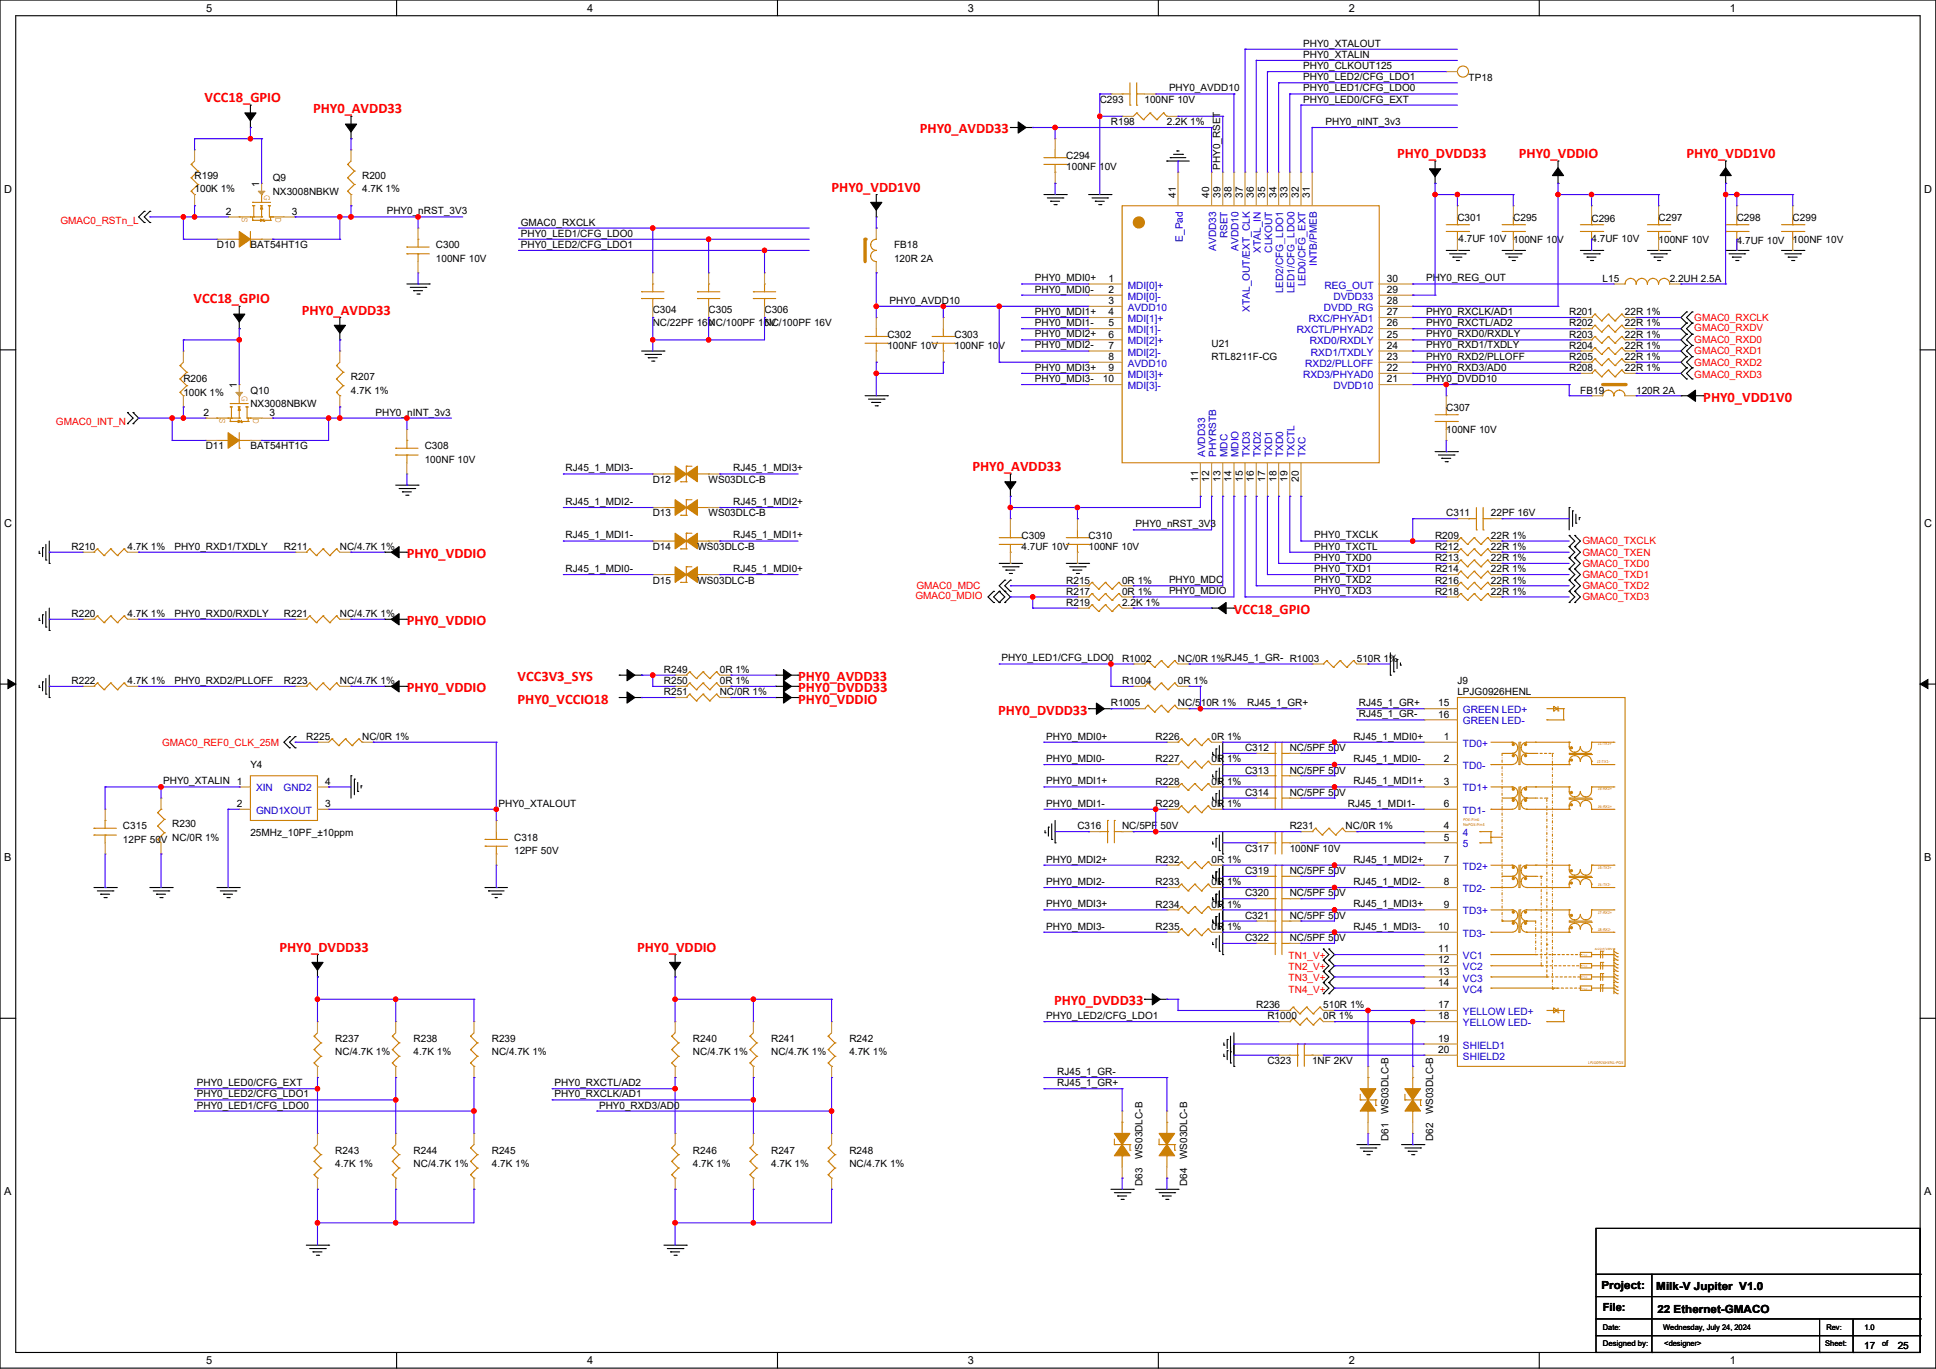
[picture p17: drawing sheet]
<svg xmlns="http://www.w3.org/2000/svg" width="594mm" height="420mm" viewBox="0 0 594 420" stroke-linecap="round" stroke-linejoin="round" font-family="sans-serif">
<defs><g id="words">
<g font-size="4.4" fill="#f00">
<text x="62.8" y="31.3">VCC18_GPIO</text>
<text x="96" y="34.8">PHY0_AVDD33</text>
<text x="282.2" y="41">PHY0_AVDD33</text>
<text x="428.6" y="48.5">PHY0_DVDD33</text>
<text x="466" y="48.5">PHY0_VDDIO</text>
<text x="517.5" y="48.5">PHY0_VDD1V0</text>
<text x="255.1" y="58.8">PHY0_VDD1V0</text>
<text x="59.4" y="93.1">VCC18_GPIO</text>
<text x="92.6" y="96.5">PHY0_AVDD33</text>
<text x="522.6" y="123.3">PHY0_VDD1V0</text>
<text x="298.3" y="144.5">PHY0_AVDD33</text>
<text x="124.8" y="171.3">PHY0_VDDIO</text>
<text x="124.8" y="191.8">PHY0_VDDIO</text>
<text x="378.6" y="188.4">VCC18_GPIO</text>
<text x="158.8" y="209">VCC3V3_SYS</text>
<text x="244.9" y="209">PHY0_AVDD33</text>
<text x="124.8" y="212.4">PHY0_VDDIO</text>
<text x="158.8" y="215.8">PHY0_VCCIO18</text>
<text x="244.9" y="212.4">PHY0_DVDD33</text>
<text x="244.9" y="215.8">PHY0_VDDIO</text>
<text x="306.2" y="219.3">PHY0_DVDD33</text>
<text x="85.7" y="292">PHY0_DVDD33</text>
<text x="195.5" y="292">PHY0_VDDIO</text>
<text x="323.4" y="308.4">PHY0_DVDD33</text>
</g>
<g font-size="3.4">
<text x="63.2" y="3.6">5</text>
<text x="180.1" y="3.6">4</text>
<text x="297" y="3.6">3</text>
<text x="413.8" y="3.6">2</text>
<text x="530.7" y="3.6">1</text>
<text x="1.2" y="59.1">D</text>
<text x="590.4" y="59.1">D</text>
<text x="1.2" y="161.6">C</text>
<text x="590.4" y="161.6">C</text>
<text x="1.2" y="264.2">B</text>
<text x="590.4" y="264.2">B</text>
<text x="1.2" y="366.7">A</text>
<text x="590.4" y="366.7">A</text>
<text x="491.4" y="395.5">Project:</text>
<text x="508.2" y="395.8">Milk-V Jupiter V1.0</text>
<text x="491.7" y="402.4">File:</text>
<text x="508.5" y="402.7">22 Ethernet-GMACO</text>
<text x="63.2" y="418.5">5</text>
<text x="180.1" y="418.5">4</text>
<text x="297" y="418.5">3</text>
<text x="413.8" y="418.5">2</text>
<text x="530.7" y="418.5">1</text>
</g>
<g font-size="3.1">
<text x="399.8" y="17.8">PHY0_XTALIN</text>
<text x="399.8" y="14.3">PHY0_XTALOUT</text>
<text x="399.8" y="21.2">PHY0_CLKOUT125</text>
<text x="358.7" y="28">PHY0_AVDD10</text>
<text x="399.8" y="28">PHY0_LED1/CFG_LDO0</text>
<text x="399.8" y="24.6">PHY0_LED2/CFG_LDO1</text>
<text x="450.6" y="24.7">TP18</text>
<text x="337.4" y="31.6">C293</text>
<text x="351.1" y="31.6">100NF 10V</text>
<text x="399.8" y="31.5">PHY0_LED0/CFG_EXT</text>
<text x="340.9" y="38.4">R198</text>
<text x="358" y="38.4">2.2K 1%</text>
<text x="406.7" y="38.3">PHY0_nINT_3v3</text>
<text x="327.1" y="48.7">C294</text>
<text x="327.1" y="52.2">100NF 10V</text>
<text x="374.4" y="52.2" transform="rotate(-90 374.4 52.2)">PHY0_RSET</text>
<text x="59.7" y="54.9">R199</text>
<text x="59.7" y="59">100K 1%</text>
<text x="79.6" y="57.3" transform="rotate(-90 79.6 57.3)">1</text>
<text x="83.7" y="55.6">Q9</text>
<text x="83.7" y="59.7">NX3008NBKW</text>
<text x="111.1" y="54.9">R200</text>
<text x="111.1" y="59">4.7K 1%</text>
<text x="69.3" y="65.9">2</text>
<text x="89.5" y="65.9">3</text>
<text x="118.7" y="65.8">PHY0_nRST_3V3</text>
<text x="360.7" y="60.7" transform="rotate(-90 360.7 60.7)">41</text>
<text x="371" y="60.7" transform="rotate(-90 371 60.7)">40</text>
<text x="374.5" y="60.7" transform="rotate(-90 374.5 60.7)">39</text>
<text x="377.9" y="60.7" transform="rotate(-90 377.9 60.7)">38</text>
<text x="381.3" y="60.7" transform="rotate(-90 381.3 60.7)">37</text>
<text x="384.7" y="60.7" transform="rotate(-90 384.7 60.7)">36</text>
<text x="388.2" y="60.7" transform="rotate(-90 388.2 60.7)">35</text>
<text x="391.6" y="60.7" transform="rotate(-90 391.6 60.7)">34</text>
<text x="395" y="60.7" transform="rotate(-90 395 60.7)">33</text>
<text x="398.5" y="60.7" transform="rotate(-90 398.5 60.7)">32</text>
<text x="401.9" y="60.7" transform="rotate(-90 401.9 60.7)">31</text>
<text x="159.8" y="69.2">GMAC0_RXCLK</text>
<text x="447.1" y="67.9">C301</text>
<text x="464.3" y="67.9">C295</text>
<text x="488.3" y="68.3">C296</text>
<text x="508.9" y="67.9">C297</text>
<text x="532.9" y="67.9">C298</text>
<text x="550" y="67.9">C299</text>
<text x="66.5" y="76.2">D10</text>
<text x="76.8" y="76.2">BAT54HT1G</text>
<text x="133.7" y="76.2">C300</text>
<text x="159.8" y="72.6">PHY0_LED1/CFG_LDO0</text>
<text x="159.8" y="76.1">PHY0_LED2/CFG_LDO1</text>
<text x="274.3" y="76.2">FB18</text>
<text x="447.5" y="74.1">4.7UF 10V 100NF 10V</text>
<text x="488.3" y="74.1">4.7UF 10V</text>
<text x="508.9" y="74.4">100NF 10V</text>
<text x="532.9" y="74.8">4.7UF 10V</text>
<text x="550" y="74.4">100NF 10V</text>
<text x="133.7" y="80.3">100NF 10V</text>
<text x="274.3" y="80.3">120R 2A</text>
<text x="317.5" y="86.3">PHY0_MDI0+</text>
<text x="317.5" y="89.8">PHY0_MDI0-</text>
<text x="340.2" y="86.4">1</text>
<text x="340.2" y="89.9">2</text>
<text x="425.5" y="89.9">29</text>
<text x="425.5" y="86.4">30</text>
<text x="437.5" y="86.3">PHY0_REG_OUT</text>
<text x="491.7" y="86.4">L15</text>
<text x="512.3" y="86.4">2.2UH 2.5A</text>
<text x="272.9" y="93.2">PHY0_AVDD10</text>
<text x="340.2" y="93.3">3</text>
<text x="425.5" y="93.3">28</text>
<text x="200.3" y="96.1">C304</text>
<text x="200.3" y="100.2">NC/22PF 16V</text>
<text x="217.4" y="96.1">C305</text>
<text x="217.4" y="100.2">NC/100PF 16V</text>
<text x="234.6" y="96.1">C306</text>
<text x="234.6" y="100.2">NC/100PF 16V</text>
<text x="317.5" y="96.6">PHY0_MDI1+</text>
<text x="317.5" y="100.1">PHY0_MDI1-</text>
<text x="340.2" y="96.7">4</text>
<text x="340.2" y="100.1">5</text>
<text x="425.5" y="100.1">26</text>
<text x="425.5" y="96.7">27</text>
<text x="437.5" y="96.6">PHY0_RXCLK/AD1</text>
<text x="437.5" y="100.1">PHY0_RXCTL/AD2</text>
<text x="481.4" y="100.2">R202</text>
<text x="481.4" y="96.7">R201</text>
<text x="498.6" y="100.2">22R 1%</text>
<text x="498.6" y="96.7">22R 1%</text>
<text x="272.3" y="103.6">C302</text>
<text x="272.3" y="107">100NF 10V</text>
<text x="292.8" y="103.6">C303</text>
<text x="292.8" y="107">100NF 10V</text>
<text x="317.5" y="103.5">PHY0_MDI2+</text>
<text x="317.5" y="106.9">PHY0_MDI2-</text>
<text x="340.2" y="103.6">6</text>
<text x="340.2" y="107">7</text>
<text x="371.7" y="106.3">U21</text>
<text x="425.5" y="107">24</text>
<text x="425.5" y="103.6">25</text>
<text x="437.5" y="103.5">PHY0_RXD0/RXDLY</text>
<text x="437.5" y="106.9">PHY0_RXD1/TXDLY</text>
<text x="481.4" y="103.6">R203</text>
<text x="481.4" y="107">R204</text>
<text x="498.6" y="103.6">22R 1%</text>
<text x="498.6" y="107">22R 1%</text>
<text x="317.5" y="113.8">PHY0_MDI3+</text>
<text x="340.2" y="110.4">8</text>
<text x="340.2" y="113.9">9</text>
<text x="371.7" y="110.4">RTL8211F-CG</text>
<text x="425.5" y="113.9">22</text>
<text x="425.5" y="110.4">23</text>
<text x="437.5" y="113.8">PHY0_RXD3/AD0</text>
<text x="437.5" y="110.3">PHY0_RXD2/PLLOFF</text>
<text x="481.4" y="113.9">R208</text>
<text x="481.4" y="110.4">R205</text>
<text x="498.6" y="113.9">22R 1%</text>
<text x="498.6" y="110.4">22R 1%</text>
<text x="56.3" y="117.3">R206</text>
<text x="72.7" y="119" transform="rotate(-90 72.7 119)">1</text>
<text x="107.7" y="116.6">R207</text>
<text x="317.5" y="117.2">PHY0_MDI3-</text>
<text x="338.4" y="117.3">10</text>
<text x="425.5" y="117.3">21</text>
<text x="437.5" y="117.2">PHY0_DVDD10</text>
<text x="56.3" y="121.4">100K 1%</text>
<text x="76.8" y="120.7">Q10</text>
<text x="76.8" y="124.8">NX3008NBKW</text>
<text x="107.7" y="120.7">4.7K 1%</text>
<text x="484.9" y="120.7">FB19</text>
<text x="502" y="120.7">120R 2A</text>
<text x="62.4" y="127.6">2</text>
<text x="82.7" y="127.6">3</text>
<text x="115.2" y="127.5">PHY0_nINT_3v3</text>
<text x="443.7" y="126.2">C307</text>
<text x="63.1" y="137.9">D11</text>
<text x="76.8" y="137.9">BAT54HT1G</text>
<text x="130.3" y="137.9">C308</text>
<text x="443.7" y="132.7">100NF 10V</text>
<text x="130.3" y="142">100NF 10V</text>
<text x="173.5" y="144.6">RJ45_1_MDI3-</text>
<text x="200.3" y="148.2">D12</text>
<text x="217.4" y="148.2">WS03DLC-B</text>
<text x="224.9" y="144.6">RJ45_1_MDI3+</text>
<text x="367.6" y="147.9" transform="rotate(-90 367.6 147.9)">11</text>
<text x="371" y="147.9" transform="rotate(-90 371 147.9)">12</text>
<text x="374.5" y="147.9" transform="rotate(-90 374.5 147.9)">13</text>
<text x="377.9" y="147.9" transform="rotate(-90 377.9 147.9)">14</text>
<text x="381.3" y="147.9" transform="rotate(-90 381.3 147.9)">15</text>
<text x="384.7" y="147.9" transform="rotate(-90 384.7 147.9)">16</text>
<text x="388.2" y="147.9" transform="rotate(-90 388.2 147.9)">17</text>
<text x="391.6" y="147.9" transform="rotate(-90 391.6 147.9)">18</text>
<text x="395" y="147.9" transform="rotate(-90 395 147.9)">19</text>
<text x="398.5" y="147.9" transform="rotate(-90 398.5 147.9)">20</text>
<text x="173.5" y="154.9">RJ45_1_MDI2-</text>
<text x="224.9" y="154.9">RJ45_1_MDI2+</text>
<text x="200.3" y="158.5">D13</text>
<text x="217.4" y="158.5">WS03DLC-B</text>
<text x="348.4" y="161.8">PHY0_nRST_3V3</text>
<text x="443.7" y="158.5">C311</text>
<text x="457.4" y="158.5">22PF 16V</text>
<text x="173.5" y="165.2">RJ45_1_MDI1-</text>
<text x="224.9" y="165.2">RJ45_1_MDI1+</text>
<text x="313.4" y="165.3">C309</text>
<text x="334" y="165.3">C310</text>
<text x="403.2" y="165.2">PHY0_TXCLK</text>
<text x="440.3" y="165.3">R209</text>
<text x="457.4" y="165.3">22R 1%</text>
<text x="22" y="168.7">R210</text>
<text x="39.1" y="168.7">4.7K 1%</text>
<text x="53.5" y="168.6">PHY0_RXD1/TXDLY</text>
<text x="87.1" y="168.7">R211</text>
<text x="104.3" y="168.7">NC/4.7K 1%</text>
<text x="200.3" y="168.7">D14</text>
<text x="214" y="168.7">WS03DLC-B</text>
<text x="313.4" y="168.7">4.7UF 10V</text>
<text x="334" y="168.7">100NF 10V</text>
<text x="403.2" y="172.1">PHY0_TXD0</text>
<text x="403.2" y="168.6">PHY0_TXCTL</text>
<text x="440.3" y="168.7">R212</text>
<text x="440.3" y="172.2">R213</text>
<text x="457.4" y="168.7">22R 1%</text>
<text x="457.4" y="172.2">22R 1%</text>
<text x="173.5" y="175.5">RJ45_1_MDI0-</text>
<text x="200.3" y="179">D15</text>
<text x="214" y="179">WS03DLC-B</text>
<text x="224.9" y="175.5">RJ45_1_MDI0+</text>
<text x="327.1" y="179">R215</text>
<text x="344.3" y="179">0R 1%</text>
<text x="358.7" y="178.9">PHY0_MDC</text>
<text x="403.2" y="175.5">PHY0_TXD1</text>
<text x="403.2" y="178.9">PHY0_TXD2</text>
<text x="440.3" y="175.6">R214</text>
<text x="440.3" y="179">R216</text>
<text x="457.4" y="175.6">22R 1%</text>
<text x="457.4" y="179">22R 1%</text>
<text x="327.1" y="185.9">R219</text>
<text x="327.1" y="182.5">R217</text>
<text x="344.3" y="185.9">2.2K 1%</text>
<text x="344.3" y="182.5">0R 1%</text>
<text x="358.7" y="182.4">PHY0_MDIO</text>
<text x="403.2" y="182.4">PHY0_TXD3</text>
<text x="440.3" y="182.5">R218</text>
<text x="457.4" y="182.5">22R 1%</text>
<text x="22" y="189.3">R220</text>
<text x="39.1" y="189.3">4.7K 1%</text>
<text x="53.5" y="189.2">PHY0_RXD0/RXDLY</text>
<text x="87.1" y="189.3">R221</text>
<text x="104.3" y="189.3">NC/4.7K 1%</text>
<text x="307.2" y="202.9">PHY0_LED1/CFG_LDO0</text>
<text x="344.3" y="203">R1002</text>
<text x="361.4" y="203">NC/0R 1%RJ45_1_GR- R1003</text>
<text x="416.3" y="203">510R 1%</text>
<text x="22" y="209.9">R222</text>
<text x="39.1" y="209.9">4.7K 1%</text>
<text x="53.5" y="209.8">PHY0_RXD2/PLLOFF</text>
<text x="87.1" y="209.9">R223</text>
<text x="104.3" y="209.9">NC/4.7K 1%</text>
<text x="203.7" y="209.9">R250</text>
<text x="203.7" y="206.5">R249</text>
<text x="220.8" y="209.9">0R 1%</text>
<text x="220.8" y="206.5">0R 1%</text>
<text x="344.3" y="209.9">R1004</text>
<text x="361.4" y="209.9">0R 1%</text>
<text x="447.1" y="209.9">J9</text>
<text x="203.7" y="213.3">R251</text>
<text x="220.8" y="213.3">NC/0R 1%</text>
<text x="447.1" y="213.3">LPJG0926HENL</text>
<text x="340.9" y="216.7">R1005</text>
<text x="361.4" y="216.7">NC/510R 1%</text>
<text x="382.7" y="216.6">RJ45_1_GR+</text>
<text x="417" y="220.1">RJ45_1_GR-</text>
<text x="417" y="216.6">RJ45_1_GR+</text>
<text x="441.3" y="216.7">15</text>
<text x="441.3" y="220.2">16</text>
<text x="94" y="227">R225</text>
<text x="111.1" y="227">NC/0R 1%</text>
<text x="321" y="226.9">PHY0_MDI0+</text>
<text x="354.6" y="227">R226</text>
<text x="371.7" y="227">0R 1%</text>
<text x="415.2" y="226.9">RJ45_1_MDI0+</text>
<text x="443" y="227">1</text>
<text x="321" y="233.8">PHY0_MDI0-</text>
<text x="354.6" y="233.9">R227</text>
<text x="371.7" y="233.9">0R 1%</text>
<text x="382" y="230.5">C312</text>
<text x="395.7" y="230.5">NC/5PF 50V</text>
<text x="415.2" y="233.8">RJ45_1_MDI0-</text>
<text x="443" y="233.9">2</text>
<text x="76.8" y="235.6">Y4</text>
<text x="382" y="237.3">C313</text>
<text x="395.7" y="237.3">NC/5PF 50V</text>
<text x="50.1" y="240.6">PHY0_XTALIN 1</text>
<text x="99.8" y="240.7">4</text>
<text x="321" y="240.6">PHY0_MDI1+</text>
<text x="354.6" y="240.7">R228</text>
<text x="371.7" y="240.7">0R 1%</text>
<text x="382" y="244.2">C314</text>
<text x="395.7" y="244.2">NC/5PF 50V</text>
<text x="415.2" y="240.6">RJ45_1_MDI1+</text>
<text x="443" y="240.7">3</text>
<text x="72.7" y="247.6">2</text>
<text x="99.8" y="247.6">3</text>
<text x="152.9" y="247.5">PHY0_XTALOUT</text>
<text x="321" y="247.5">PHY0_MDI1-</text>
<text x="354.6" y="247.6">R229</text>
<text x="371.7" y="247.6">0R 1%</text>
<text x="413.5" y="247.5">RJ45_1_MDI1-</text>
<text x="443" y="247.6">6</text>
<text x="37.7" y="254.5">C315</text>
<text x="52.8" y="253.8">R230</text>
<text x="76.8" y="256.5">25MHz_10PF_±10ppm</text>
<text x="157.7" y="257.9">C318</text>
<text x="330.6" y="254.5">C316</text>
<text x="344.3" y="254.5">NC/5PF 50V</text>
<text x="395.7" y="254.5">R231</text>
<text x="412.9" y="254.5">NC/0R 1%</text>
<text x="443" y="257.9">5</text>
<text x="443" y="254.4">4</text>
<text x="37.7" y="258.6">12PF 50V NC/0R 1%</text>
<text x="157.7" y="262">12PF 50V</text>
<text x="382" y="261.3">C317</text>
<text x="395.7" y="261.3">100NF 10V</text>
<text x="321" y="264.6">PHY0_MDI2+</text>
<text x="354.6" y="264.8">R232</text>
<text x="371.7" y="264.8">0R 1%</text>
<text x="382" y="268.2">C319</text>
<text x="395.7" y="268.2">NC/5PF 50V</text>
<text x="415.2" y="264.6">RJ45_1_MDI2+</text>
<text x="443" y="264.7">7</text>
<text x="321" y="271.5">PHY0_MDI2-</text>
<text x="354.6" y="271.6">R233</text>
<text x="371.7" y="271.6">0R 1%</text>
<text x="382" y="275">C320</text>
<text x="395.7" y="275">NC/5PF 50V</text>
<text x="415.2" y="271.5">RJ45_1_MDI2-</text>
<text x="443" y="271.6">8</text>
<text x="321" y="278.4">PHY0_MDI3+</text>
<text x="354.6" y="278.5">R234</text>
<text x="371.7" y="278.5">0R 1%</text>
<text x="382" y="281.9">C321</text>
<text x="395.7" y="281.9">NC/5PF 50V</text>
<text x="415.2" y="278.4">RJ45_1_MDI3+</text>
<text x="443" y="278.4">9</text>
<text x="321" y="285.2">PHY0_MDI3-</text>
<text x="354.6" y="285.3">R235</text>
<text x="371.7" y="285.3">0R 1%</text>
<text x="415.2" y="285.2">RJ45_1_MDI3-</text>
<text x="441.3" y="285.3">10</text>
<text x="382" y="288.8">C322</text>
<text x="395.7" y="288.8">NC/5PF 50V</text>
<text x="441.3" y="292.2">11</text>
<text x="441.3" y="295.6">12</text>
<text x="441.3" y="299">13</text>
<text x="441.3" y="302.4">14</text>
<text x="385.4" y="309.3">R236</text>
<text x="406" y="309.3">510R 1%</text>
<text x="441.3" y="309.3">17</text>
<text x="321" y="312.7">PHY0_LED2/CFG_LDO1</text>
<text x="388.9" y="312.8">R1000</text>
<text x="406" y="312.8">0R 1%</text>
<text x="441.3" y="312.7">18</text>
<text x="102.9" y="319.6">R237</text>
<text x="102.9" y="323.7">NC/4.7K 1%</text>
<text x="126.9" y="319.6">R238</text>
<text x="126.9" y="323.7">4.7K 1%</text>
<text x="150.9" y="319.6">R239</text>
<text x="150.9" y="323.7">NC/4.7K 1%</text>
<text x="212.6" y="319.6">R240</text>
<text x="212.6" y="323.7">NC/4.7K 1%</text>
<text x="236.6" y="319.6">R241</text>
<text x="236.6" y="323.7">NC/4.7K 1%</text>
<text x="260.6" y="319.6">R242</text>
<text x="260.6" y="323.7">4.7K 1%</text>
<text x="441.3" y="319.6">19</text>
<text x="441.3" y="323">20</text>
<text x="324.4" y="329.8">RJ45_1_GR-</text>
<text x="388.9" y="326.5">C323</text>
<text x="402.6" y="326.5">1NF 2KV</text>
<text x="60.4" y="333.2">PHY0_LED0/CFG_EXT</text>
<text x="170.1" y="333.2">PHY0_RXCTL/AD2</text>
<text x="324.4" y="333.2">RJ45_1_GR+</text>
<text x="60.4" y="340.1">PHY0_LED1/CFG_LDO0</text>
<text x="60.4" y="336.7">PHY0_LED2/CFG_LDO1</text>
<text x="170.1" y="336.7">PHY0_RXCLK/AD1</text>
<text x="183.8" y="340.1">PHY0_RXD3/AD0</text>
<text x="426" y="341.9" transform="rotate(-90 426 341.9)">WS03DLC-B</text>
<text x="439.7" y="341.9" transform="rotate(-90 439.7 341.9)">WS03DLC-B</text>
<text x="102.9" y="353.9">R243</text>
<text x="126.9" y="353.9">R244</text>
<text x="150.9" y="353.9">R245</text>
<text x="212.6" y="353.9">R246</text>
<text x="236.6" y="353.9">R247</text>
<text x="260.6" y="353.9">R248</text>
<text x="426" y="350.1" transform="rotate(-90 426 350.1)">D61</text>
<text x="439.7" y="350.1" transform="rotate(-90 439.7 350.1)">D62</text>
<text x="102.9" y="358">4.7K 1%</text>
<text x="126.9" y="358">NC/4.7K 1%</text>
<text x="150.9" y="358">4.7K 1%</text>
<text x="212.6" y="358">4.7K 1%</text>
<text x="236.6" y="358">4.7K 1%</text>
<text x="260.6" y="358">NC/4.7K 1%</text>
<text x="350.6" y="355.6" transform="rotate(-90 350.6 355.6)">WS03DLC-B</text>
<text x="364.3" y="355.6" transform="rotate(-90 364.3 355.6)">WS03DLC-B</text>
<text x="350.6" y="363.8" transform="rotate(-90 350.6 363.8)">D63</text>
<text x="364.3" y="363.8" transform="rotate(-90 364.3 363.8)">D64</text>
<text x="572" y="413.9">17</text>
<text x="582.2" y="413.9">25</text>
</g>
<g font-size="3.1" fill="#cc8006">
<text x="81.1" y="59.7" transform="rotate(90 81.1 59.7)">G</text>
<text x="74.2" y="66.5" transform="rotate(90 74.2 66.5)">S</text>
<text x="84.5" y="66.5" transform="rotate(90 84.5 66.5)">D</text>
<text x="74.2" y="121.4" transform="rotate(90 74.2 121.4)">G</text>
<text x="67.4" y="128.3" transform="rotate(90 67.4 128.3)">S</text>
<text x="77.7" y="128.3" transform="rotate(90 77.7 128.3)">D</text>
</g>
<g font-size="3.1" fill="#f00">
<text x="18.5" y="68.6">GMAC0_RSTn_L</text>
<text x="519.8" y="98.4">GMAC0_RXCLK</text>
<text x="519.8" y="101.5">GMAC0_RXDV</text>
<text x="519.8" y="105.3">GMAC0_RXD0</text>
<text x="519.8" y="112.2">GMAC0_RXD2</text>
<text x="519.8" y="108.7">GMAC0_RXD1</text>
<text x="519.8" y="115.9">GMAC0_RXD3</text>
<text x="17.2" y="130.3">GMAC0_INT_N</text>
<text x="485.5" y="167">GMAC0_TXCLK</text>
<text x="485.5" y="173.9">GMAC0_TXD0</text>
<text x="485.5" y="170.5">GMAC0_TXEN</text>
<text x="485.5" y="177.3">GMAC0_TXD1</text>
<text x="280.8" y="183.8">GMAC0_MDIO</text>
<text x="281.2" y="180.7">GMAC0_MDC</text>
<text x="485.5" y="180.7">GMAC0_TXD2</text>
<text x="485.5" y="184.2">GMAC0_TXD3</text>
<text x="49.7" y="228.7">GMAC0_REF0_CLK_25M</text>
<text x="395.4" y="294.2">TN1_V+</text>
<text x="395.4" y="297.7">TN2_V+</text>
<text x="395.4" y="301.1">TN3_V+</text>
<text x="395.4" y="304.5">TN4_V+</text>
</g>
<g font-size="3.1" fill="#00c">
<text x="362.9" y="74.2" transform="rotate(-90 362.9 74.2)">E_Pad</text>
<text x="373.2" y="77" transform="rotate(-90 373.2 77)">AVDD33</text>
<text x="376.6" y="73.1" transform="rotate(-90 376.6 73.1)">RSET</text>
<text x="380" y="77" transform="rotate(-90 380 77)">AVDD10</text>
<text x="386.9" y="77.5" transform="rotate(-90 386.9 77.5)">XTAL_IN</text>
<text x="390.3" y="77.5" transform="rotate(-90 390.3 77.5)">CLKOUT</text>
<text x="404" y="81.6" transform="rotate(-90 404 81.6)">INTB/PMEB</text>
<text x="346" y="88.5">MDI[0]+</text>
<text x="393.7" y="90" transform="rotate(-90 393.7 90)">LED2/CFG_LDO1</text>
<text x="397.2" y="90" transform="rotate(-90 397.2 90)">LED1/CFG_LDO0</text>
<text x="400.6" y="87.9" transform="rotate(-90 400.6 87.9)">LED0/CFG_EXT</text>
<text x="406.4" y="88.5">REG_OUT</text>
<text x="346" y="91.9">MDI[0]-</text>
<text x="346" y="95.4">AVDD10</text>
<text x="383.5" y="95.7" transform="rotate(-90 383.5 95.7)">XTAL_OUT/EXT_CLK</text>
<text x="406.2" y="95.4">DVDD_RG</text>
<text x="409.2" y="91.9">DVDD33</text>
<text x="346" y="98.8">MDI[1]+</text>
<text x="401.6" y="98.8">RXC/PHYAD1</text>
<text x="346" y="102.2">MDI[1]-</text>
<text x="346" y="105.7">MDI[2]+</text>
<text x="397.9" y="102.2">RXCTL/PHYAD2</text>
<text x="401.9" y="105.7">RXD0/RXDLY</text>
<text x="346" y="109.1">MDI[2]-</text>
<text x="346" y="112.5">AVDD10</text>
<text x="400.5" y="112.5">RXD2/PLLOFF</text>
<text x="402.2" y="109.1">RXD1/TXDLY</text>
<text x="346" y="116">MDI[3]+</text>
<text x="346" y="119.4">MDI[3]-</text>
<text x="399.8" y="116">RXD3/PHYAD0</text>
<text x="409.2" y="119.4">DVDD10</text>
<text x="369.7" y="140.3" transform="rotate(-90 369.7 140.3)">AVDD33</text>
<text x="373.2" y="140.3" transform="rotate(-90 373.2 140.3)">PHYRSTB</text>
<text x="376.6" y="140.3" transform="rotate(-90 376.6 140.3)">MDC</text>
<text x="380" y="140.3" transform="rotate(-90 380 140.3)">MDIO</text>
<text x="383.5" y="140.3" transform="rotate(-90 383.5 140.3)">TXD3</text>
<text x="386.9" y="140.3" transform="rotate(-90 386.9 140.3)">TXD2</text>
<text x="390.3" y="140.3" transform="rotate(-90 390.3 140.3)">TXD1</text>
<text x="393.7" y="140.3" transform="rotate(-90 393.7 140.3)">TXD0</text>
<text x="397.2" y="140.3" transform="rotate(-90 397.2 140.3)">TXCTL</text>
<text x="400.6" y="140.3" transform="rotate(-90 400.6 140.3)">TXC</text>
<text x="448.9" y="218.8">GREEN LED+</text>
<text x="448.9" y="222.2">GREEN LED-</text>
<text x="448.9" y="229.1">TD0+</text>
<text x="448.9" y="236">TD0-</text>
<text x="78.5" y="242.8">XIN</text>
<text x="87" y="242.8">GND2</text>
<text x="448.9" y="242.8">TD1+</text>
<text x="78.5" y="249.7">GND1XOUT</text>
<text x="448.9" y="249.7">TD1-</text>
<text x="448.9" y="256.5">4</text>
<text x="448.9" y="260">5</text>
<text x="448.9" y="266.8">TD2+</text>
<text x="448.9" y="273.7">TD2-</text>
<text x="448.9" y="280.5">TD3+</text>
<text x="448.9" y="287.4">TD3-</text>
<text x="448.9" y="294.3">VC1</text>
<text x="448.9" y="297.7">VC2</text>
<text x="448.9" y="301.1">VC3</text>
<text x="448.9" y="304.5">VC4</text>
<text x="448.9" y="311.4">YELLOW LED+</text>
<text x="448.9" y="314.8">YELLOW LED-</text>
<text x="448.9" y="321.7">SHIELD1</text>
<text x="448.9" y="325.1">SHIELD2</text>
</g>
<g font-size="2.4">
<text x="491.7" y="413">Designed by:</text>
<text x="491.8" y="408.2">Date:</text>
<text x="510.3" y="408.2">Wednesday, July 24, 2024</text>
<text x="510.6" y="413">&lt;designer&gt;</text>
<text x="560" y="413">Sheet:</text>
<text x="560.4" y="408.2">Rev:</text>
<text x="572" y="408.2">1.0</text>
<text x="577.5" y="413">of</text>
</g>
<g font-size="1.4" fill="#cc8006">
<text x="490.4" y="228.7">J1:TX1+</text>
<text x="490" y="234.1">J2:TX1-</text>
<text x="490.4" y="242.4">J3:RX1+</text>
<text x="448.9" y="252">POE:Pin6</text>
<text x="490.4" y="247.9">J6:RX1+</text>
<text x="448.9" y="253.3">NoPOE:Pin4</text>
<text x="490.4" y="266.7">J4:TX2+</text>
<text x="490.4" y="271.9">J5:TX2-</text>
<text x="490.4" y="280.4">J7:RX2+</text>
<text x="490.4" y="285.6">J8:RX2-</text>
<text x="487.3" y="326.4">LPJG0926HENL-POE</text>
</g>
<g font-size="1" fill="#cc8006">
<text x="485.2" y="293.3">75R</text>
<text x="489.4" y="291.4">4x22nF/100V</text>
<text x="485.2" y="296.7">75R</text>
<text x="485.2" y="300.2">75R</text>
<text x="485.2" y="303.6">75R</text>
</g>
</g></defs>
<path d="M0 0h593.9v419.7h-593.9zM4.8 4.8h584.3v410.1h-584.3z" fill="none" stroke="#000" stroke-width=".34"/>
<g fill="#fff">
<path d="M63.2 .5h1.9v3.8h-1.9z"/>
<path d="M63.2 415.5h1.9v3.7h-1.9z"/>
</g>
<path d="M121.7 0v4.8M121.7 414.9v4.8" fill="none" stroke="#000" stroke-width=".34"/>
<g fill="#fff">
<path d="M180.1 .5h1.9v3.8h-1.9z"/>
<path d="M180.1 415.5h1.9v3.7h-1.9z"/>
</g>
<path d="M238.5 0v4.8M238.5 414.9v4.8" fill="none" stroke="#000" stroke-width=".34"/>
<g fill="#fff">
<path d="M297 .5h1.9v3.8h-1.9z"/>
<path d="M297 415.5h1.9v3.7h-1.9z"/>
</g>
<path d="M355.4 0v4.8M355.4 414.9v4.8" fill="none" stroke="#000" stroke-width=".34"/>
<g fill="#fff">
<path d="M413.8 .5h1.9v3.8h-1.9z"/>
<path d="M413.8 415.5h1.9v3.7h-1.9z"/>
</g>
<path d="M472.3 0v4.8M472.3 414.9v4.8" fill="none" stroke="#000" stroke-width=".34"/>
<g fill="#fff">
<path d="M530.7 .5h1.9v3.8h-1.9z"/>
<path d="M530.7 415.5h1.9v3.7h-1.9z"/>
<path d="M1.2 56.1h2.5v3.7h-2.5z"/>
<path d="M590.3 56.1h2.5v3.7h-2.5z"/>
<path d="M1.2 158.6h2.5v3.7h-2.5z"/>
<path d="M590.3 158.6h2.5v3.7h-2.5z"/>
</g>
<path d="M0 107.3h4.8M589.1 107.3h4.8" fill="none" stroke="#000" stroke-width=".34"/>
<g fill="#fff">
<path d="M1.2 261.1h2.3v3.8h-2.3z"/>
<path d="M590.3 261.1h2.3v3.8h-2.3z"/>
</g>
<path d="M0 209.9h4.8M589.1 209.9h4.8" fill="none" stroke="#000" stroke-width=".34"/>
<path d="M2.4 208.5l2.4 1.4-2.4 1.3zM589.1 209.9l2.4-1.4v2.7z" fill="#000" stroke="#000" stroke-width=".31"/>
<g fill="#fff">
<path d="M1.2 363.6h2.3v3.8h-2.3z"/>
<path d="M590.3 363.6h2.3v3.8h-2.3z"/>
</g>
<g fill="none" stroke="#000" stroke-width=".34">
<path d="M76.8 32.3v3.7M76.8 36.7v2.4M107.7 35.7v3.8M310 39.1h3.8M314.5 39.1h2.4M107.7 40.2v2.3M268.9 59.7v3.8M320.3 59.7h6.9M334 59.7h6.9M358 49.4h6.9M359.1 48.4h4.7M360.1 47.3h2.7"/>
<path d="M361.1 46.3h.7M440.3 49.4v3.8M440.3 53.9v2.4M478 49.4v3.8M478 53.9v2.4M529.5 49.4v3.8M529.5 53.9v2.4M44.3 64.8l-1.8 1.7 1.8 1.8M46 64.8l-1.7 1.7 1.7 1.8M268.9 64.2v2.3M321.3 60.7h4.8M322.3 61.7h2.8"/>
<path d="M323.4 62.8h.7M335 60.7h4.8M336.1 61.7h2.7M337.1 62.8h.7M443.7 76.8h6.9M444.8 77.9h4.8M445.8 78.9h2.7M446.8 79.9h.7M460.9 76.8h6.8M461.9 77.9h4.8M462.9 78.9h2.8M464 79.9h.7"/>
<path d="M484.9 76.8h6.8M485.9 77.9h4.8M486.9 78.9h2.8M488 79.9h.7M505.5 76.8h6.8M506.5 77.9h4.8M507.5 78.9h2.8M508.6 79.9h.6M529.5 76.8h6.8M530.5 77.9h4.8M531.5 78.9h2.8M532.6 79.9h.6"/>
<path d="M546.6 76.8h6.9M547.6 77.9h4.8M548.7 78.9h2.7M549.7 79.9h.7M73.4 94v3.7M73.4 98.4v2.4M104.3 97.4v3.8M124.8 87.1h6.9M125.9 88.2h4.8M126.9 89.2h2.7M127.9 90.2h.7M517.5 95.7l-1.8 1.7 1.8 1.7-1.8 1.7 1.8 1.8-1.8 1.7 1.8 1.7-1.8 1.7 1.8 1.7-1.8 1.7 1.8 1.7-1.8 1.8 1.8 1.7"/>
<path d="M519.2 95.7l-1.7 1.7 1.7 1.7-1.7 1.7 1.7 1.8-1.7 1.7 1.7 1.7-1.7 1.7 1.7 1.7-1.7 1.7 1.7 1.7-1.7 1.8 1.7 1.7M104.3 101.9v2.4M196.8 107.7h6.9M197.9 108.7h4.8M198.9 109.7h2.8M199.9 110.8h.7M39.1 126.6l1.7 1.7-1.7 1.7M40.8 126.6l1.7 1.7-1.7 1.7M265.4 121.4h6.9M266.5 122.4h4.8M267.5 123.5h2.7M268.5 124.5h.7"/>
<path d="M440.3 138.6h6.9M441.3 139.6h4.8M515.7 121.4h2.4M518.8 121.4h3.8M121.4 148.8h6.9M122.4 149.9h4.8M123.5 150.9h2.7M124.5 151.9h.7M310 145.4v3.8M310 149.9v2.4M442.4 140.6h2.7M443.4 141.6h.7"/>
<path d="M481.5 155.7v6.9M482.5 156.7v4.8M483.5 157.8v2.7M484.5 158.8v.7M12 169.1v.7M13.1 168v2.8M14.1 167v4.8M15.1 166v6.8M118 169.4h2.4M121.1 169.4h3.7M306.6 172.8h6.8M307.6 173.9h4.8"/>
<path d="M308.3 178l-1.7 1.7 3.4 3.4-1.7 1.7M308.6 174.9h2.8M309.7 175.9h.6M310 178l-1.7 1.7 1.7 1.7M327.2 172.8h6.8M328.2 173.9h4.8M329.2 174.9h2.8M330.2 175.9h.7M481.5 164.3l1.7 1.7-1.7 1.7 1.7 1.7-1.7 1.7 1.7 1.7-1.7 1.8 1.7 1.7-1.7 1.7 1.7 1.7-1.7 1.7 1.7 1.7-1.7 1.7M483.2 164.3l1.7 1.7-1.7 1.7 1.7 1.7-1.7 1.7 1.7 1.7-1.7 1.8 1.7 1.7-1.7 1.7 1.7 1.7-1.7 1.7 1.7 1.7-1.7 1.7M12 189.7v.6M13.1 188.6v2.8"/>
<path d="M14.1 187.6v4.8M15.1 186.6v6.8M118 190h2.4M121.1 190h3.7M304.9 181.4l-1.8 1.7 1.8 1.7M304.9 183.1l1.7-1.7 1.7 1.7-1.7 1.7zM371.7 186.6h2.4M374.8 186.6h3.8M12 210.2v.7M13.1 209.2v2.7M14.1 208.2v4.8M15.1 207.1v6.9"/>
<path d="M118 210.6h2.4M121.1 210.6h3.7M190 207.1h3.8M190 214h3.8M194.5 207.1h2.3M194.5 214h2.3M238 210.6h2.4M238 207.1h2.4M238 214h2.4M241.1 210.6h3.8M241.1 207.1h3.8M241.1 214h3.8"/>
<path d="M334 217.4h3.8M338.5 217.4h2.4M426.6 200.3v6.8M427.6 201.3v4.8M428.6 202.3v2.8M429.7 203.4v.6M88.8 226l-1.7 1.7 1.7 1.7M90.6 226l-1.8 1.7 1.8 1.7M107.7 238v6.9M108.7 239v4.8M372.1 230.8v.7M372.1 237.7v.6"/>
<path d="M373.1 229.8v2.7M373.1 236.6v2.8M374.1 228.7v4.8M374.1 235.6v4.8M375.2 227.7v20.6M109.7 240.1v2.7M110.8 241.1v.7M320.6 254.8v.7M321.7 253.8v2.7M322.7 252.8v4.7M323.7 251.7v6.9M372.1 244.5v.7"/>
<path d="M372.1 258.2v.7M373.1 243.5v2.7M373.1 257.2v2.7M374.1 242.5v4.7M374.1 256.2v4.8M375.2 255.1v6.9M28.8 272.3h6.9M29.9 273.3h4.7M30.9 274.3h2.7M31.9 275.4h.7M46 272.3h6.8M47 273.3h4.8"/>
<path d="M48 274.3h2.8M49.1 275.4h.6M66.5 272.3h6.9M67.6 273.3h4.8M68.6 274.3h2.8M69.6 275.4h.7M148.8 272.3h6.9M149.9 273.3h4.8M150.9 274.3h2.7M151.9 275.4h.7M372.1 268.5v.7M372.1 275.4v.7"/>
<path d="M373.1 267.5v2.7M373.1 274.3v2.8M374.1 266.5v4.8M374.1 273.3v4.8M375.2 265.4v27.5M97.4 292.9v3.7M97.4 297.3v2.4M207.1 292.9v3.7M207.1 297.3v2.4M372.1 282.2v.7M372.1 289.1v.7M373.1 281.2v2.8"/>
<path d="M373.1 288.1v2.7M374.1 280.2v4.8M374.1 287v4.8M406 291.1l1.7 1.8-1.7 1.7 1.7 1.7-1.7 1.7 1.7 1.7-1.7 1.7 1.7 1.7-1.7 1.8M407.7 291.1l1.7 1.8-1.7 1.7 1.7 1.7-1.7 1.7 1.7 1.7-1.7 1.7 1.7 1.7-1.7 1.8M0 312.4h4.8M351.2 306.6h3.7M355.6 306.6h2.4M375.5 320v.6M376.5 318.9v2.8M377.5 317.9v8.2M378.6 316.9v10.3"/>
<path d="M589.1 312.4h4.8M375.5 323.4v.7M376.5 322.3v2.8M416.3 351.2h6.9M417.3 352.2h4.8M418.4 353.2h2.7M419.4 354.2h.7M430 351.2h6.9M431.1 352.2h4.7M432.1 353.2h2.7M433.1 354.2h.7M340.9 364.9h6.8"/>
<path d="M341.9 365.9h4.8M342.9 366.9h2.8M344 368h.6M354.6 364.9h6.8M355.6 365.9h4.8M356.6 366.9h2.8M357.7 368h.7M489.7 376.9h99.4v38h-99.4zM94 382h6.8M95 383.1h4.8M96 384.1h2.8M97.1 385.1h.6"/>
<path d="M203.7 382h6.9M204.7 383.1h4.8M205.8 384.1h2.7M206.8 385.1h.7M489.7 390.9h99.4M489.7 397.8h99.4M506.8 390.9v24M489.7 404.6h99.4M489.7 409.8h99.4M558.3 404.6v10.3M568.6 404.6v10.3"/>
</g>
<g fill="#000">
<circle cx="76.8" cy="32.3" r=".17"/>
<circle cx="76.8" cy="39.1" r=".17"/>
<circle cx="107.7" cy="35.7" r=".17"/>
<circle cx="310" cy="39.1" r=".17"/>
<circle cx="316.9" cy="39.1" r=".17"/>
<circle cx="107.7" cy="42.5" r=".17"/>
<circle cx="268.9" cy="59.7" r=".17"/>
<circle cx="327.2" cy="59.7" r=".17"/>
<circle cx="340.9" cy="59.7" r=".17"/>
<circle cx="358" cy="49.4" r=".17"/>
<circle cx="359.1" cy="48.4" r=".17"/>
<circle cx="361.1" cy="46.3" r=".17"/>
<circle cx="362.8" cy="47.3" r=".17"/>
<circle cx="440.3" cy="49.4" r=".17"/>
<circle cx="440.3" cy="56.3" r=".17"/>
<circle cx="478" cy="56.3" r=".17"/>
<circle cx="478" cy="49.4" r=".17"/>
<circle cx="529.5" cy="49.4" r=".17"/>
<circle cx="529.5" cy="56.3" r=".17"/>
<circle cx="44.3" cy="68.3" r=".17"/>
<circle cx="44.3" cy="64.8" r=".17"/>
<circle cx="46" cy="68.3" r=".17"/>
<circle cx="46" cy="64.8" r=".17"/>
<circle cx="268.9" cy="66.5" r=".17"/>
<circle cx="322.3" cy="61.7" r=".17"/>
<circle cx="324.1" cy="62.8" r=".17"/>
<circle cx="326.1" cy="60.7" r=".17"/>
<circle cx="336.1" cy="61.7" r=".17"/>
<circle cx="337.8" cy="62.8" r=".17"/>
<circle cx="339.8" cy="60.7" r=".17"/>
<circle cx="445.8" cy="78.9" r=".17"/>
<circle cx="447.5" cy="79.9" r=".17"/>
<circle cx="449.6" cy="77.9" r=".17"/>
<circle cx="450.6" cy="76.8" r=".17"/>
<circle cx="462.9" cy="78.9" r=".17"/>
<circle cx="464.7" cy="79.9" r=".17"/>
<circle cx="466.7" cy="77.9" r=".17"/>
<circle cx="467.7" cy="76.8" r=".17"/>
<circle cx="486.9" cy="78.9" r=".17"/>
<circle cx="488.7" cy="79.9" r=".17"/>
<circle cx="490.7" cy="77.9" r=".17"/>
<circle cx="491.7" cy="76.8" r=".17"/>
<circle cx="507.5" cy="78.9" r=".17"/>
<circle cx="509.2" cy="79.9" r=".17"/>
<circle cx="511.3" cy="77.9" r=".17"/>
<circle cx="512.3" cy="76.8" r=".17"/>
<circle cx="531.5" cy="78.9" r=".17"/>
<circle cx="533.2" cy="79.9" r=".17"/>
<circle cx="535.3" cy="77.9" r=".17"/>
<circle cx="536.3" cy="76.8" r=".17"/>
<circle cx="548.7" cy="78.9" r=".17"/>
<circle cx="550.4" cy="79.9" r=".17"/>
<circle cx="552.4" cy="77.9" r=".17"/>
<circle cx="553.5" cy="76.8" r=".17"/>
<circle cx="73.4" cy="94" r=".17"/>
<circle cx="104.3" cy="97.4" r=".17"/>
<circle cx="126.9" cy="89.2" r=".17"/>
<circle cx="128.6" cy="90.2" r=".17"/>
<circle cx="130.7" cy="88.2" r=".17"/>
<circle cx="131.7" cy="87.1" r=".17"/>
<circle cx="517.5" cy="95.7" r=".17"/>
<circle cx="517.5" cy="99.1" r=".17"/>
<circle cx="519.2" cy="95.7" r=".17"/>
<circle cx="519.2" cy="99.1" r=".17"/>
<circle cx="73.4" cy="100.8" r=".17"/>
<circle cx="104.3" cy="104.3" r=".17"/>
<circle cx="198.9" cy="109.7" r=".17"/>
<circle cx="200.6" cy="110.8" r=".17"/>
<circle cx="202.7" cy="108.7" r=".17"/>
<circle cx="203.7" cy="107.7" r=".17"/>
<circle cx="517.5" cy="106" r=".17"/>
<circle cx="517.5" cy="109.4" r=".17"/>
<circle cx="517.5" cy="102.6" r=".17"/>
<circle cx="517.5" cy="112.8" r=".17"/>
<circle cx="517.5" cy="116.3" r=".17"/>
<circle cx="519.2" cy="112.8" r=".17"/>
<circle cx="519.2" cy="109.4" r=".17"/>
<circle cx="519.2" cy="116.3" r=".17"/>
<circle cx="519.2" cy="106" r=".17"/>
<circle cx="519.2" cy="102.6" r=".17"/>
<circle cx="39.1" cy="126.6" r=".17"/>
<circle cx="39.1" cy="130" r=".17"/>
<circle cx="40.8" cy="126.6" r=".17"/>
<circle cx="40.8" cy="130" r=".17"/>
<circle cx="267.5" cy="123.5" r=".17"/>
<circle cx="269.2" cy="124.5" r=".17"/>
<circle cx="271.3" cy="122.4" r=".17"/>
<circle cx="272.3" cy="121.4" r=".17"/>
<circle cx="446.1" cy="139.6" r=".17"/>
<circle cx="447.2" cy="138.6" r=".17"/>
<circle cx="515.7" cy="121.4" r=".17"/>
<circle cx="522.6" cy="121.4" r=".17"/>
<circle cx="123.5" cy="150.9" r=".17"/>
<circle cx="125.2" cy="151.9" r=".17"/>
<circle cx="127.2" cy="149.9" r=".17"/>
<circle cx="128.3" cy="148.8" r=".17"/>
<circle cx="310" cy="152.3" r=".17"/>
<circle cx="310" cy="145.4" r=".17"/>
<circle cx="442.4" cy="140.6" r=".17"/>
<circle cx="444.1" cy="141.6" r=".17"/>
<circle cx="481.5" cy="155.7" r=".17"/>
<circle cx="482.5" cy="156.7" r=".17"/>
<circle cx="484.5" cy="158.8" r=".17"/>
<circle cx="12" cy="169.8" r=".17"/>
<circle cx="13.1" cy="168" r=".17"/>
<circle cx="14.1" cy="171.8" r=".17"/>
<circle cx="15.1" cy="172.8" r=".17"/>
<circle cx="118" cy="169.4" r=".17"/>
<circle cx="124.8" cy="169.4" r=".17"/>
<circle cx="308.3" cy="178" r=".17"/>
<circle cx="308.6" cy="174.9" r=".17"/>
<circle cx="310" cy="178" r=".17"/>
<circle cx="310.3" cy="175.9" r=".17"/>
<circle cx="312.4" cy="173.9" r=".17"/>
<circle cx="313.4" cy="172.8" r=".17"/>
<circle cx="329.2" cy="174.9" r=".17"/>
<circle cx="330.9" cy="175.9" r=".17"/>
<circle cx="333" cy="173.9" r=".17"/>
<circle cx="334" cy="172.8" r=".17"/>
<circle cx="481.5" cy="174.6" r=".17"/>
<circle cx="481.5" cy="178" r=".17"/>
<circle cx="481.5" cy="167.7" r=".17"/>
<circle cx="481.5" cy="171.1" r=".17"/>
<circle cx="481.5" cy="164.3" r=".17"/>
<circle cx="483.2" cy="174.6" r=".17"/>
<circle cx="483.2" cy="171.1" r=".17"/>
<circle cx="483.2" cy="178" r=".17"/>
<circle cx="483.2" cy="167.7" r=".17"/>
<circle cx="483.2" cy="164.3" r=".17"/>
<circle cx="483.5" cy="160.5" r=".17"/>
<circle cx="12" cy="190.3" r=".17"/>
<circle cx="13.1" cy="188.6" r=".17"/>
<circle cx="14.1" cy="192.4" r=".17"/>
<circle cx="15.1" cy="193.4" r=".17"/>
<circle cx="118" cy="190" r=".17"/>
<circle cx="124.8" cy="190" r=".17"/>
<circle cx="304.9" cy="181.4" r=".17"/>
<circle cx="304.9" cy="184.8" r=".17"/>
<circle cx="306.6" cy="184.8" r=".17"/>
<circle cx="306.6" cy="181.4" r=".17"/>
<circle cx="308.3" cy="181.4" r=".17"/>
<circle cx="308.3" cy="184.8" r=".17"/>
<circle cx="310" cy="181.4" r=".17"/>
<circle cx="371.7" cy="186.6" r=".17"/>
<circle cx="378.6" cy="186.6" r=".17"/>
<circle cx="481.5" cy="181.4" r=".17"/>
<circle cx="481.5" cy="184.8" r=".17"/>
<circle cx="483.2" cy="181.4" r=".17"/>
<circle cx="483.2" cy="184.8" r=".17"/>
<circle cx="12" cy="210.9" r=".17"/>
<circle cx="13.1" cy="209.2" r=".17"/>
<circle cx="14.1" cy="213" r=".17"/>
<circle cx="15.1" cy="214" r=".17"/>
<circle cx="118" cy="210.6" r=".17"/>
<circle cx="124.8" cy="210.6" r=".17"/>
<circle cx="190" cy="207.1" r=".17"/>
<circle cx="190" cy="214" r=".17"/>
<circle cx="196.8" cy="207.1" r=".17"/>
<circle cx="196.8" cy="214" r=".17"/>
<circle cx="238" cy="210.6" r=".17"/>
<circle cx="238" cy="214" r=".17"/>
<circle cx="238" cy="207.1" r=".17"/>
<circle cx="244.9" cy="214" r=".17"/>
<circle cx="244.9" cy="207.1" r=".17"/>
<circle cx="244.9" cy="210.6" r=".17"/>
<circle cx="334" cy="217.4" r=".17"/>
<circle cx="340.9" cy="217.4" r=".17"/>
<circle cx="426.6" cy="207.1" r=".17"/>
<circle cx="427.6" cy="206.1" r=".17"/>
<circle cx="428.6" cy="202.3" r=".17"/>
<circle cx="429.7" cy="204" r=".17"/>
<circle cx="88.8" cy="226" r=".17"/>
<circle cx="88.8" cy="229.4" r=".17"/>
<circle cx="90.6" cy="226" r=".17"/>
<circle cx="90.6" cy="229.4" r=".17"/>
<circle cx="107.7" cy="238" r=".17"/>
<circle cx="108.7" cy="239" r=".17"/>
<circle cx="372.1" cy="238.3" r=".17"/>
<circle cx="372.1" cy="231.5" r=".17"/>
<circle cx="373.1" cy="229.8" r=".17"/>
<circle cx="373.1" cy="236.6" r=".17"/>
<circle cx="374.1" cy="233.5" r=".17"/>
<circle cx="375.2" cy="234.6" r=".17"/>
<circle cx="109.7" cy="242.8" r=".17"/>
<circle cx="110.8" cy="241.1" r=".17"/>
<circle cx="320.6" cy="255.5" r=".17"/>
<circle cx="321.7" cy="253.8" r=".17"/>
<circle cx="322.7" cy="257.5" r=".17"/>
<circle cx="323.7" cy="258.6" r=".17"/>
<circle cx="372.1" cy="258.9" r=".17"/>
<circle cx="372.1" cy="245.2" r=".17"/>
<circle cx="373.1" cy="257.2" r=".17"/>
<circle cx="373.1" cy="243.5" r=".17"/>
<circle cx="374.1" cy="247.2" r=".17"/>
<circle cx="374.1" cy="240.4" r=".17"/>
<circle cx="375.2" cy="241.4" r=".17"/>
<circle cx="375.2" cy="248.3" r=".17"/>
<circle cx="30.9" cy="274.3" r=".17"/>
<circle cx="32.6" cy="275.4" r=".17"/>
<circle cx="34.6" cy="273.3" r=".17"/>
<circle cx="35.7" cy="272.3" r=".17"/>
<circle cx="48" cy="274.3" r=".17"/>
<circle cx="49.7" cy="275.4" r=".17"/>
<circle cx="51.8" cy="273.3" r=".17"/>
<circle cx="52.8" cy="272.3" r=".17"/>
<circle cx="68.6" cy="274.3" r=".17"/>
<circle cx="70.3" cy="275.4" r=".17"/>
<circle cx="72.4" cy="273.3" r=".17"/>
<circle cx="73.4" cy="272.3" r=".17"/>
<circle cx="148.8" cy="272.3" r=".17"/>
<circle cx="149.9" cy="273.3" r=".17"/>
<circle cx="151.9" cy="275.4" r=".17"/>
<circle cx="153.6" cy="274.3" r=".17"/>
<circle cx="372.1" cy="269.2" r=".17"/>
<circle cx="372.1" cy="276.1" r=".17"/>
<circle cx="373.1" cy="274.3" r=".17"/>
<circle cx="373.1" cy="267.5" r=".17"/>
<circle cx="374.1" cy="278.1" r=".17"/>
<circle cx="374.1" cy="261" r=".17"/>
<circle cx="374.1" cy="271.3" r=".17"/>
<circle cx="375.2" cy="262" r=".17"/>
<circle cx="375.2" cy="279.1" r=".17"/>
<circle cx="375.2" cy="272.3" r=".17"/>
<circle cx="97.4" cy="299.7" r=".17"/>
<circle cx="97.4" cy="292.9" r=".17"/>
<circle cx="207.1" cy="292.9" r=".17"/>
<circle cx="207.1" cy="299.7" r=".17"/>
<circle cx="372.1" cy="282.9" r=".17"/>
<circle cx="372.1" cy="289.8" r=".17"/>
<circle cx="373.1" cy="281.2" r=".17"/>
<circle cx="373.1" cy="288.1" r=".17"/>
<circle cx="374.1" cy="285" r=".17"/>
<circle cx="374.1" cy="291.8" r=".17"/>
<circle cx="375.2" cy="286" r=".17"/>
<circle cx="375.2" cy="292.9" r=".17"/>
<circle cx="406" cy="298" r=".17"/>
<circle cx="406" cy="291.1" r=".17"/>
<circle cx="406" cy="294.6" r=".17"/>
<circle cx="407.7" cy="298" r=".17"/>
<circle cx="407.7" cy="294.6" r=".17"/>
<circle cx="407.7" cy="291.1" r=".17"/>
<circle cx="351.2" cy="306.6" r=".17"/>
<circle cx="358" cy="306.6" r=".17"/>
<circle cx="376.5" cy="318.9" r=".17"/>
<circle cx="406" cy="301.4" r=".17"/>
<circle cx="406" cy="304.9" r=".17"/>
<circle cx="407.7" cy="301.4" r=".17"/>
<circle cx="407.7" cy="304.9" r=".17"/>
<circle cx="375.5" cy="320.6" r=".17"/>
<circle cx="375.5" cy="324.1" r=".17"/>
<circle cx="376.5" cy="322.3" r=".17"/>
<circle cx="377.5" cy="326.1" r=".17"/>
<circle cx="377.5" cy="322.7" r=".17"/>
<circle cx="378.6" cy="327.2" r=".17"/>
<circle cx="378.6" cy="323.7" r=".17"/>
<circle cx="418.4" cy="353.2" r=".17"/>
<circle cx="420.1" cy="354.2" r=".17"/>
<circle cx="422.1" cy="352.2" r=".17"/>
<circle cx="423.2" cy="351.2" r=".17"/>
<circle cx="432.1" cy="353.2" r=".17"/>
<circle cx="433.8" cy="354.2" r=".17"/>
<circle cx="435.8" cy="352.2" r=".17"/>
<circle cx="436.9" cy="351.2" r=".17"/>
<circle cx="342.9" cy="366.9" r=".17"/>
<circle cx="344.6" cy="368" r=".17"/>
<circle cx="346.7" cy="365.9" r=".17"/>
<circle cx="347.7" cy="364.9" r=".17"/>
<circle cx="356.6" cy="366.9" r=".17"/>
<circle cx="358.4" cy="368" r=".17"/>
<circle cx="360.4" cy="365.9" r=".17"/>
<circle cx="361.4" cy="364.9" r=".17"/>
<circle cx="96" cy="384.1" r=".17"/>
<circle cx="97.7" cy="385.1" r=".17"/>
<circle cx="99.8" cy="383.1" r=".17"/>
<circle cx="100.8" cy="382" r=".17"/>
<circle cx="205.8" cy="384.1" r=".17"/>
<circle cx="207.5" cy="385.1" r=".17"/>
<circle cx="209.5" cy="383.1" r=".17"/>
<circle cx="210.6" cy="382" r=".17"/>
<circle cx="589.1" cy="397.8" r=".17"/>
<circle cx="589.1" cy="390.9" r=".17"/>
<circle cx="506.8" cy="414.9" r=".17"/>
<circle cx="558.3" cy="414.9" r=".17"/>
<circle cx="568.6" cy="414.9" r=".17"/>
<circle cx="589.1" cy="404.6" r=".17"/>
<circle cx="589.1" cy="409.8" r=".17"/>
</g>
<g fill="#000" stroke="#000" stroke-width=".34">
<path d="M75.1 34.6h3.4l-1.7 2.5z" fill-rule="evenodd"/>
<path d="M312.4 37.4l2.4 1.7-2.4 1.7z" fill-rule="evenodd"/>
<path d="M106 38.1h3.4l-1.7 2.4z" fill-rule="evenodd"/>
<path d="M438.6 51.8h3.4l-1.7 2.4z" fill-rule="evenodd"/>
<path d="M478 51.5l1.7 2.4h-3.4z" fill-rule="evenodd"/>
<path d="M529.5 51.5l1.7 2.4h-3.5z" fill-rule="evenodd"/>
<path d="M267.1 62.1h3.5l-1.7 2.4z" fill-rule="evenodd"/>
<path d="M71.7 96.4h3.4l-1.7 2.4z" fill-rule="evenodd"/>
<path d="M102.6 99.8h3.4l-1.7 2.4z" fill-rule="evenodd"/>
<path d="M517.8 121.4l2.4-1.7v3.4z" fill-rule="evenodd"/>
<path d="M308.3 147.8h3.4l-1.7 2.4z" fill-rule="evenodd"/>
<path d="M120 169.4l2.4-1.7v3.4z" fill-rule="evenodd"/>
<path d="M120 190l2.4-1.7v3.4z" fill-rule="evenodd"/>
<path d="M373.8 186.6l2.4-1.8v3.5z" fill-rule="evenodd"/>
<path d="M120 210.6l2.4-1.7v3.4z" fill-rule="evenodd"/>
<path d="M192.4 205.4l2.4 1.7-2.4 1.8z" fill-rule="evenodd"/>
<path d="M192.4 212.3l2.4 1.7-2.4 1.7z" fill-rule="evenodd"/>
<path d="M240.4 205.4l2.4 1.7-2.4 1.8z" fill-rule="evenodd"/>
<path d="M240.4 208.9l2.4 1.7-2.4 1.7z" fill-rule="evenodd"/>
<path d="M240.4 212.3l2.4 1.7-2.4 1.7z" fill-rule="evenodd"/>
<path d="M336.4 215.7l2.4 1.7-2.4 1.7z" fill-rule="evenodd"/>
<path d="M95.7 295.3h3.4l-1.7 2.4z" fill-rule="evenodd"/>
<path d="M205.4 295.3h3.5l-1.8 2.4z" fill-rule="evenodd"/>
<path d="M353.5 304.9l2.5 1.7-2.5 1.7z" fill-rule="evenodd"/>
</g>
<path d="M97.4 351.2l-1 1" fill="none" stroke="#cc8006" stroke-width=".34"/>
<circle cx="96.4" cy="352.2" r=".17" fill="#cc8006"/>
<path d="M96.4 352.2l2 2" fill="none" stroke="#cc8006" stroke-width=".34"/>
<circle cx="98.4" cy="354.2" r=".17" fill="#cc8006"/>
<path d="M98.4 354.2l-2 2.1" fill="none" stroke="#cc8006" stroke-width=".34"/>
<circle cx="96.4" cy="356.3" r=".17" fill="#cc8006"/>
<path d="M96.4 356.3l2 2.1" fill="none" stroke="#cc8006" stroke-width=".34"/>
<circle cx="98.4" cy="358.4" r=".17" fill="#cc8006"/>
<path d="M98.4 358.4l-2 2" fill="none" stroke="#cc8006" stroke-width=".34"/>
<circle cx="96.4" cy="360.4" r=".17" fill="#cc8006"/>
<path d="M96.4 360.4l1 1" fill="none" stroke="#cc8006" stroke-width=".34"/>
<circle cx="97.4" cy="361.4" r=".17" fill="#cc8006"/>
<path d="M97.4 347.7v3.5" fill="none" stroke="#a84" stroke-width=".34"/>
<circle cx="97.4" cy="347.7" r=".17" fill="#a84"/>
<path d="M97.4 361.4v3.5" fill="none" stroke="#a84" stroke-width=".34"/>
<circle cx="97.4" cy="364.9" r=".17" fill="#a84"/>
<path d="M219.8 213l1.1 1" fill="none" stroke="#cc8006" stroke-width=".34"/>
<circle cx="219.8" cy="213" r=".17" fill="#cc8006"/>
<path d="M219.8 213l-2 2" fill="none" stroke="#cc8006" stroke-width=".34"/>
<circle cx="217.8" cy="215" r=".17" fill="#cc8006"/>
<path d="M215.7 213l2.1 2" fill="none" stroke="#cc8006" stroke-width=".34"/>
<circle cx="215.7" cy="213" r=".17" fill="#cc8006"/>
<path d="M215.7 213l-2 2" fill="none" stroke="#cc8006" stroke-width=".34"/>
<circle cx="213.7" cy="215" r=".17" fill="#cc8006"/>
<path d="M211.6 213l2.1 2" fill="none" stroke="#cc8006" stroke-width=".34"/>
<circle cx="211.6" cy="213" r=".17" fill="#cc8006"/>
<path d="M211.6 213l-1 1" fill="none" stroke="#cc8006" stroke-width=".34"/>
<circle cx="210.6" cy="214" r=".17" fill="#cc8006"/>
<path d="M220.9 214h3.4" fill="none" stroke="#a84" stroke-width=".34"/>
<circle cx="224.3" cy="214" r=".17" fill="#a84"/>
<path d="M207.1 214h3.5" fill="none" stroke="#a84" stroke-width=".34"/>
<circle cx="207.1" cy="214" r=".17" fill="#a84"/>
<path d="M497.6 99.8l1 1" fill="none" stroke="#cc8006" stroke-width=".34"/>
<circle cx="497.6" cy="99.8" r=".17" fill="#cc8006"/>
<path d="M497.6 99.8l-2.1 2.1" fill="none" stroke="#cc8006" stroke-width=".34"/>
<circle cx="495.5" cy="101.9" r=".17" fill="#cc8006"/>
<path d="M493.5 99.8l2 2.1" fill="none" stroke="#cc8006" stroke-width=".34"/>
<circle cx="493.5" cy="99.8" r=".17" fill="#cc8006"/>
<path d="M493.5 99.8l-2.1 2.1" fill="none" stroke="#cc8006" stroke-width=".34"/>
<circle cx="491.4" cy="101.9" r=".17" fill="#cc8006"/>
<path d="M489.4 99.8l2 2.1" fill="none" stroke="#cc8006" stroke-width=".34"/>
<circle cx="489.4" cy="99.8" r=".17" fill="#cc8006"/>
<path d="M489.4 99.8l-1.1 1" fill="none" stroke="#cc8006" stroke-width=".34"/>
<circle cx="488.3" cy="100.8" r=".17" fill="#cc8006"/>
<path d="M498.6 100.8h3.4" fill="none" stroke="#a84" stroke-width=".34"/>
<circle cx="502" cy="100.8" r=".17" fill="#a84"/>
<path d="M484.9 100.8h3.4" fill="none" stroke="#a84" stroke-width=".34"/>
<circle cx="484.9" cy="100.8" r=".17" fill="#a84"/>
<path d="M203.7 166h3.4" fill="none" stroke="#cc8006" stroke-width=".34"/>
<circle cx="207.1" cy="166" r=".17" fill="#cc8006"/>
<path d="M214 166h3.4" fill="none" stroke="#cc8006" stroke-width=".34"/>
<circle cx="217.4" cy="166" r=".17" fill="#cc8006"/>
<path d="M210.6 163.6h1.7" fill="none" stroke="#cc8006" stroke-width=".34"/>
<circle cx="210.6" cy="163.6" r=".17" fill="#cc8006"/>
<path d="M210.6 163.6v4.8" fill="none" stroke="#cc8006" stroke-width=".34"/>
<circle cx="210.6" cy="168.4" r=".17" fill="#cc8006"/>
<path d="M208.9 168.4h1.7" fill="none" stroke="#cc8006" stroke-width=".34"/>
<circle cx="208.9" cy="168.4" r=".17" fill="#cc8006"/>
<g fill="#cc8006" stroke="#cc8006" stroke-width=".34">
<path d="M207.1 163.6l3.5 2.4-3.5 2.4z" fill-rule="evenodd"/>
<path d="M210.6 166l3.4-2.4v4.8z" fill-rule="evenodd"/>
</g>
<path d="M200.3 166h3.4" fill="none" stroke="#a84" stroke-width=".34"/>
<circle cx="200.3" cy="166" r=".17" fill="#a84"/>
<path d="M217.4 166h3.5" fill="none" stroke="#a84" stroke-width=".34"/>
<circle cx="220.9" cy="166" r=".17" fill="#a84"/>
<path d="M234.6 87.1v2.4" fill="none" stroke="#cc8006" stroke-width=".34"/>
<circle cx="234.6" cy="87.1" r=".17" fill="#cc8006"/>
<path d="M234.6 91.6v2.4" fill="none" stroke="#cc8006" stroke-width=".34"/>
<circle cx="234.6" cy="91.6" r=".17" fill="#cc8006"/>
<path d="M231.1 89.5h6.9" fill="none" stroke="#cc8006" stroke-width=".34"/>
<circle cx="231.1" cy="89.5" r=".17" fill="#cc8006"/>
<path d="M231.1 91.6h6.9" fill="none" stroke="#cc8006" stroke-width=".34"/>
<circle cx="231.1" cy="91.6" r=".17" fill="#cc8006"/>
<path d="M234.6 94v3.4" fill="none" stroke="#a84" stroke-width=".34"/>
<circle cx="234.6" cy="97.4" r=".17" fill="#a84"/>
<path d="M234.6 83.7v3.4" fill="none" stroke="#a84" stroke-width=".34"/>
<circle cx="234.6" cy="83.7" r=".17" fill="#a84"/>
<path d="M405 312.4l1 1" fill="none" stroke="#cc8006" stroke-width=".34"/>
<circle cx="405" cy="312.4" r=".17" fill="#cc8006"/>
<path d="M405 312.4l-2.1 2.1" fill="none" stroke="#cc8006" stroke-width=".34"/>
<circle cx="402.9" cy="314.5" r=".17" fill="#cc8006"/>
<path d="M400.9 312.4l2 2.1" fill="none" stroke="#cc8006" stroke-width=".34"/>
<circle cx="400.9" cy="312.4" r=".17" fill="#cc8006"/>
<path d="M400.9 312.4l-2.1 2.1" fill="none" stroke="#cc8006" stroke-width=".34"/>
<circle cx="398.8" cy="314.5" r=".17" fill="#cc8006"/>
<path d="M396.8 312.4l2 2.1" fill="none" stroke="#cc8006" stroke-width=".34"/>
<circle cx="396.8" cy="312.4" r=".17" fill="#cc8006"/>
<path d="M396.8 312.4l-1.1 1" fill="none" stroke="#cc8006" stroke-width=".34"/>
<circle cx="395.7" cy="313.4" r=".17" fill="#cc8006"/>
<path d="M406 313.4h3.4" fill="none" stroke="#a84" stroke-width=".34"/>
<circle cx="409.4" cy="313.4" r=".17" fill="#a84"/>
<path d="M392.3 313.4h3.4" fill="none" stroke="#a84" stroke-width=".34"/>
<circle cx="392.3" cy="313.4" r=".17" fill="#a84"/>
<path d="M103.2 189l1.1 1" fill="none" stroke="#cc8006" stroke-width=".34"/>
<circle cx="103.2" cy="189" r=".17" fill="#cc8006"/>
<path d="M103.2 189l-2 2" fill="none" stroke="#cc8006" stroke-width=".34"/>
<circle cx="101.2" cy="191" r=".17" fill="#cc8006"/>
<path d="M99.1 189l2.1 2" fill="none" stroke="#cc8006" stroke-width=".34"/>
<circle cx="99.1" cy="189" r=".17" fill="#cc8006"/>
<path d="M99.1 189l-2 2" fill="none" stroke="#cc8006" stroke-width=".34"/>
<circle cx="97.1" cy="191" r=".17" fill="#cc8006"/>
<path d="M95 189l2.1 2" fill="none" stroke="#cc8006" stroke-width=".34"/>
<circle cx="95" cy="189" r=".17" fill="#cc8006"/>
<path d="M95 189l-1 1" fill="none" stroke="#cc8006" stroke-width=".34"/>
<circle cx="94" cy="190" r=".17" fill="#cc8006"/>
<path d="M104.3 190h3.4" fill="none" stroke="#a84" stroke-width=".34"/>
<circle cx="107.7" cy="190" r=".17" fill="#a84"/>
<path d="M90.6 190h3.4" fill="none" stroke="#a84" stroke-width=".34"/>
<circle cx="90.6" cy="190" r=".17" fill="#a84"/>
<path d="M447.2 214h51.4v113.2h-51.4zM488.3 227.7h6.9M484.9 292.2h3.4v1.3h-3.4zM484.9 295.6h3.4v1.4h-3.4zM484.9 299h3.4v1.4h-3.4zM484.9 302.5h3.4v1.3h-3.4z" fill="none" stroke="#cc8006" stroke-width=".34"/>
<circle cx="495.2" cy="227.7" r=".17" fill="#cc8006"/>
<path d="M488.3 234.6h6.9" fill="none" stroke="#cc8006" stroke-width=".34"/>
<circle cx="495.2" cy="234.6" r=".17" fill="#cc8006"/>
<path d="M468.4 244.9h2.8" fill="none" stroke="#cc8006" stroke-width=".34"/>
<circle cx="468.4" cy="244.9" r=".17" fill="#cc8006"/>
<path d="M468.4 248.3h2.8" fill="none" stroke="#cc8006" stroke-width=".34"/>
<circle cx="468.4" cy="248.3" r=".17" fill="#cc8006"/>
<path d="M471.2 248.3h10.3" fill="none" stroke="#cc8006" stroke-width=".34"/>
<circle cx="481.5" cy="248.3" r=".17" fill="#cc8006"/>
<path d="M466 241.4v6.9" fill="none" stroke="#cc8006" stroke-width=".34"/>
<circle cx="466" cy="248.3" r=".17" fill="#cc8006"/>
<path d="M471.2 241.4h10.3" fill="none" stroke="#cc8006" stroke-width=".34"/>
<circle cx="481.5" cy="241.4" r=".17" fill="#cc8006"/>
<path d="M460.9 244.9h3.1" fill="none" stroke="#cc8006" stroke-width=".34"/>
<circle cx="464" cy="244.9" r=".17" fill="#cc8006"/>
<path d="M468.4 241.4h2.8" fill="none" stroke="#cc8006" stroke-width=".34"/>
<circle cx="471.2" cy="241.4" r=".17" fill="#cc8006"/>
<path d="M457.5 248.3h6.5" fill="none" stroke="#cc8006" stroke-width=".34"/>
<circle cx="457.5" cy="248.3" r=".17" fill="#cc8006"/>
<path d="M466.4 241.4v6.9" fill="none" stroke="#cc8006" stroke-width=".34"/>
<circle cx="466.4" cy="241.4" r=".17" fill="#cc8006"/>
<path d="M457.5 241.4h6.5" fill="none" stroke="#cc8006" stroke-width=".34"/>
<circle cx="464" cy="241.4" r=".17" fill="#cc8006"/>
<path d="M468.4 231.1h2.8" fill="none" stroke="#cc8006" stroke-width=".34"/>
<circle cx="468.4" cy="231.1" r=".17" fill="#cc8006"/>
<path d="M468.4 234.6h2.8" fill="none" stroke="#cc8006" stroke-width=".34"/>
<circle cx="468.4" cy="234.6" r=".17" fill="#cc8006"/>
<path d="M471.2 234.6h10.3" fill="none" stroke="#cc8006" stroke-width=".34"/>
<circle cx="481.5" cy="234.6" r=".17" fill="#cc8006"/>
<path d="M466 227.7v6.9" fill="none" stroke="#cc8006" stroke-width=".34"/>
<circle cx="466" cy="234.6" r=".17" fill="#cc8006"/>
<path d="M471.2 227.7h10.3" fill="none" stroke="#cc8006" stroke-width=".34"/>
<circle cx="481.5" cy="227.7" r=".17" fill="#cc8006"/>
<path d="M460.9 231.1h3.1" fill="none" stroke="#cc8006" stroke-width=".34"/>
<circle cx="464" cy="231.1" r=".17" fill="#cc8006"/>
<path d="M468.4 227.7h2.8" fill="none" stroke="#cc8006" stroke-width=".34"/>
<circle cx="471.2" cy="227.7" r=".17" fill="#cc8006"/>
<path d="M457.5 234.6h6.5" fill="none" stroke="#cc8006" stroke-width=".34"/>
<circle cx="457.5" cy="234.6" r=".17" fill="#cc8006"/>
<path d="M466.4 227.7v6.9" fill="none" stroke="#cc8006" stroke-width=".34"/>
<circle cx="466.4" cy="227.7" r=".17" fill="#cc8006"/>
<path d="M457.5 227.7h6.5" fill="none" stroke="#cc8006" stroke-width=".34"/>
<circle cx="464" cy="227.7" r=".17" fill="#cc8006"/>
<path d="M488.3 248.3h6.9" fill="none" stroke="#cc8006" stroke-width=".34"/>
<circle cx="495.2" cy="248.3" r=".17" fill="#cc8006"/>
<path d="M488.3 241.4h6.9" fill="none" stroke="#cc8006" stroke-width=".34"/>
<circle cx="495.2" cy="241.4" r=".17" fill="#cc8006"/>
<path d="M478 310l-1.3 .7" fill="none" stroke="#cc8006" stroke-width=".34"/>
<circle cx="478" cy="310" r=".17" fill="#cc8006"/>
<path d="M479.7 310v3.4" fill="none" stroke="#cc8006" stroke-width=".34"/>
<circle cx="479.7" cy="313.4" r=".17" fill="#cc8006"/>
<path d="M474.6 310h5.1" fill="none" stroke="#cc8006" stroke-width=".34"/>
<circle cx="479.7" cy="310" r=".17" fill="#cc8006"/>
<path d="M476.7 309.3v1.4" fill="none" stroke="#cc8006" stroke-width=".34"/>
<circle cx="476.7" cy="310.7" r=".17" fill="#cc8006"/>
<path d="M478 309.3v1.4" fill="none" stroke="#cc8006" stroke-width=".34"/>
<circle cx="478" cy="310.7" r=".17" fill="#cc8006"/>
<path d="M474.6 313.4h5.1" fill="none" stroke="#cc8006" stroke-width=".34"/>
<circle cx="474.6" cy="313.4" r=".17" fill="#cc8006"/>
<path d="M476.7 309.3l1.3 .7" fill="none" stroke="#cc8006" stroke-width=".34"/>
<circle cx="476.7" cy="309.3" r=".17" fill="#cc8006"/>
<path d="M460.9 231.1v51.5" fill="none" stroke="#cc8006" stroke-width=".34" stroke-dasharray=".7 .7 0 .7"/>
<circle cx="460.9" cy="282.6" r=".17" fill="#cc8006" stroke-dasharray=".7 .7 0 .7"/>
<path d="M457.5 256.9h3.4" fill="none" stroke="#cc8006" stroke-width=".34"/>
<circle cx="457.5" cy="256.9" r=".17" fill="#cc8006"/>
<path d="M457.5 255.1v1.8" fill="none" stroke="#cc8006" stroke-width=".34"/>
<circle cx="457.5" cy="255.1" r=".17" fill="#cc8006"/>
<path d="M454 255.1h3.5" fill="none" stroke="#cc8006" stroke-width=".34"/>
<circle cx="454" cy="255.1" r=".17" fill="#cc8006"/>
<path d="M457.5 256.9v1.7" fill="none" stroke="#cc8006" stroke-width=".34"/>
<circle cx="457.5" cy="258.6" r=".17" fill="#cc8006"/>
<path d="M454 258.6h3.5" fill="none" stroke="#cc8006" stroke-width=".34"/>
<circle cx="454" cy="258.6" r=".17" fill="#cc8006"/>
<path d="M481.5 247.2v1.1" fill="none" stroke="#cc8006" stroke-width=".34"/>
<circle cx="481.5" cy="248.3" r=".17" fill="#cc8006"/>
<path d="M481.5 227.7v1.4" fill="none" stroke="#cc8006" stroke-width=".34"/>
<circle cx="481.5" cy="227.7" r=".17" fill="#cc8006"/>
<path d="M481.5 241.4v1.4" fill="none" stroke="#cc8006" stroke-width=".34"/>
<circle cx="481.5" cy="241.4" r=".17" fill="#cc8006"/>
<path d="M481.5 231.5h6.8" fill="none" stroke="#cc8006" stroke-width=".34"/>
<circle cx="488.3" cy="231.5" r=".17" fill="#cc8006"/>
<path d="M481.5 233.5v1.1" fill="none" stroke="#cc8006" stroke-width=".34"/>
<circle cx="481.5" cy="234.6" r=".17" fill="#cc8006"/>
<path d="M488.3 247.2v1.1" fill="none" stroke="#cc8006" stroke-width=".34"/>
<circle cx="488.3" cy="248.3" r=".17" fill="#cc8006"/>
<path d="M481.5 231.1h6.8" fill="none" stroke="#cc8006" stroke-width=".34"/>
<circle cx="481.5" cy="231.1" r=".17" fill="#cc8006"/>
<path d="M488.3 227.7v1.4" fill="none" stroke="#cc8006" stroke-width=".34"/>
<circle cx="488.3" cy="227.7" r=".17" fill="#cc8006"/>
<path d="M488.3 241.4v1.4" fill="none" stroke="#cc8006" stroke-width=".34"/>
<circle cx="488.3" cy="241.4" r=".17" fill="#cc8006"/>
<path d="M481.5 244.9h6.8" fill="none" stroke="#cc8006" stroke-width=".34"/>
<circle cx="481.5" cy="244.9" r=".17" fill="#cc8006"/>
<path d="M488.3 233.5v1.1" fill="none" stroke="#cc8006" stroke-width=".34"/>
<circle cx="488.3" cy="233.5" r=".17" fill="#cc8006"/>
<path d="M481.5 245.2h6.8" fill="none" stroke="#cc8006" stroke-width=".34"/>
<circle cx="488.3" cy="245.2" r=".17" fill="#cc8006"/>
<path d="M491.1 291.8v2.1" fill="none" stroke="#cc8006" stroke-width=".34"/>
<circle cx="491.1" cy="291.8" r=".17" fill="#cc8006"/>
<path d="M491.7 292.9h3.5" fill="none" stroke="#cc8006" stroke-width=".34"/>
<circle cx="495.2" cy="292.9" r=".17" fill="#cc8006"/>
<path d="M491.7 291.8v2.1" fill="none" stroke="#cc8006" stroke-width=".34"/>
<circle cx="491.7" cy="291.8" r=".17" fill="#cc8006"/>
<path d="M468.4 272.3h2.8" fill="none" stroke="#cc8006" stroke-width=".34"/>
<circle cx="468.4" cy="272.3" r=".17" fill="#cc8006"/>
<path d="M481.5 269.2h6.8" fill="none" stroke="#cc8006" stroke-width=".34"/>
<circle cx="488.3" cy="269.2" r=".17" fill="#cc8006"/>
<path d="M471.2 272.3h10.3" fill="none" stroke="#cc8006" stroke-width=".34"/>
<circle cx="481.5" cy="272.3" r=".17" fill="#cc8006"/>
<path d="M468.4 268.9h2.8" fill="none" stroke="#cc8006" stroke-width=".34"/>
<circle cx="468.4" cy="268.9" r=".17" fill="#cc8006"/>
<path d="M466.4 265.4v6.9" fill="none" stroke="#cc8006" stroke-width=".34"/>
<circle cx="466.4" cy="265.4" r=".17" fill="#cc8006"/>
<path d="M488.3 271.3v1" fill="none" stroke="#cc8006" stroke-width=".34"/>
<circle cx="488.3" cy="271.3" r=".17" fill="#cc8006"/>
<path d="M457.5 265.4h6.5" fill="none" stroke="#cc8006" stroke-width=".34"/>
<circle cx="464" cy="265.4" r=".17" fill="#cc8006"/>
<path d="M471.2 265.4h10.3" fill="none" stroke="#cc8006" stroke-width=".34"/>
<circle cx="481.5" cy="265.4" r=".17" fill="#cc8006"/>
<path d="M488.3 265.4h6.9" fill="none" stroke="#cc8006" stroke-width=".34"/>
<circle cx="495.2" cy="265.4" r=".17" fill="#cc8006"/>
<path d="M468.4 265.4h2.8" fill="none" stroke="#cc8006" stroke-width=".34"/>
<circle cx="471.2" cy="265.4" r=".17" fill="#cc8006"/>
<path d="M488.3 265.4v1.4" fill="none" stroke="#cc8006" stroke-width=".34"/>
<circle cx="488.3" cy="265.4" r=".17" fill="#cc8006"/>
<path d="M481.5 265.4v1.4" fill="none" stroke="#cc8006" stroke-width=".34"/>
<circle cx="481.5" cy="265.4" r=".17" fill="#cc8006"/>
<path d="M466 265.4v6.9" fill="none" stroke="#cc8006" stroke-width=".34"/>
<circle cx="466" cy="272.3" r=".17" fill="#cc8006"/>
<path d="M488.3 272.3h6.9" fill="none" stroke="#cc8006" stroke-width=".34"/>
<circle cx="495.2" cy="272.3" r=".17" fill="#cc8006"/>
<path d="M481.5 268.9h6.8" fill="none" stroke="#cc8006" stroke-width=".34"/>
<circle cx="481.5" cy="268.9" r=".17" fill="#cc8006"/>
<path d="M481.5 271.3v1" fill="none" stroke="#cc8006" stroke-width=".34"/>
<circle cx="481.5" cy="272.3" r=".17" fill="#cc8006"/>
<path d="M457.5 272.3h6.5" fill="none" stroke="#cc8006" stroke-width=".34"/>
<circle cx="457.5" cy="272.3" r=".17" fill="#cc8006"/>
<path d="M468.4 286h2.8" fill="none" stroke="#cc8006" stroke-width=".34"/>
<circle cx="468.4" cy="286" r=".17" fill="#cc8006"/>
<path d="M481.5 282.9h6.8" fill="none" stroke="#cc8006" stroke-width=".34"/>
<circle cx="488.3" cy="282.9" r=".17" fill="#cc8006"/>
<path d="M471.2 286h10.3" fill="none" stroke="#cc8006" stroke-width=".34"/>
<circle cx="481.5" cy="286" r=".17" fill="#cc8006"/>
<path d="M468.4 282.6h2.8" fill="none" stroke="#cc8006" stroke-width=".34"/>
<circle cx="468.4" cy="282.6" r=".17" fill="#cc8006"/>
<path d="M466.4 279.1v6.9" fill="none" stroke="#cc8006" stroke-width=".34"/>
<circle cx="466.4" cy="279.1" r=".17" fill="#cc8006"/>
<path d="M488.3 285v1" fill="none" stroke="#cc8006" stroke-width=".34"/>
<circle cx="488.3" cy="285" r=".17" fill="#cc8006"/>
<path d="M457.5 279.1h6.5" fill="none" stroke="#cc8006" stroke-width=".34"/>
<circle cx="464" cy="279.1" r=".17" fill="#cc8006"/>
<path d="M471.2 279.1h10.3" fill="none" stroke="#cc8006" stroke-width=".34"/>
<circle cx="481.5" cy="279.1" r=".17" fill="#cc8006"/>
<path d="M488.3 279.1h6.9" fill="none" stroke="#cc8006" stroke-width=".34"/>
<circle cx="495.2" cy="279.1" r=".17" fill="#cc8006"/>
<path d="M468.4 279.1h2.8" fill="none" stroke="#cc8006" stroke-width=".34"/>
<circle cx="471.2" cy="279.1" r=".17" fill="#cc8006"/>
<path d="M488.3 279.1v1.4" fill="none" stroke="#cc8006" stroke-width=".34"/>
<circle cx="488.3" cy="279.1" r=".17" fill="#cc8006"/>
<path d="M481.5 279.1v1.4" fill="none" stroke="#cc8006" stroke-width=".34"/>
<circle cx="481.5" cy="279.1" r=".17" fill="#cc8006"/>
<path d="M466 279.1v6.9" fill="none" stroke="#cc8006" stroke-width=".34"/>
<circle cx="466" cy="286" r=".17" fill="#cc8006"/>
<path d="M488.3 286h6.9" fill="none" stroke="#cc8006" stroke-width=".34"/>
<circle cx="495.2" cy="286" r=".17" fill="#cc8006"/>
<path d="M481.5 282.6h6.8" fill="none" stroke="#cc8006" stroke-width=".34"/>
<circle cx="481.5" cy="282.6" r=".17" fill="#cc8006"/>
<path d="M481.5 285v1" fill="none" stroke="#cc8006" stroke-width=".34"/>
<circle cx="481.5" cy="286" r=".17" fill="#cc8006"/>
<path d="M457.5 286h6.5" fill="none" stroke="#cc8006" stroke-width=".34"/>
<circle cx="457.5" cy="286" r=".17" fill="#cc8006"/>
<path d="M460.9 268.9h3.4" fill="none" stroke="#cc8006" stroke-width=".34"/>
<circle cx="460.9" cy="268.9" r=".17" fill="#cc8006"/>
<path d="M460.9 282.6h3.4" fill="none" stroke="#cc8006" stroke-width=".34"/>
<circle cx="460.9" cy="282.6" r=".17" fill="#cc8006"/>
<path d="M495.2 291.1v3.5" fill="none" stroke="#cc8006" stroke-width=".34"/>
<circle cx="495.2" cy="291.1" r=".17" fill="#cc8006"/>
<path d="M495.2 293.9l1 .7" fill="none" stroke="#cc8006" stroke-width=".34"/>
<circle cx="496.2" cy="294.6" r=".17" fill="#cc8006"/>
<path d="M495.2 292.9l1 .6" fill="none" stroke="#cc8006" stroke-width=".34"/>
<circle cx="496.2" cy="293.5" r=".17" fill="#cc8006"/>
<path d="M495.2 291.8l1 .7" fill="none" stroke="#cc8006" stroke-width=".34"/>
<circle cx="496.2" cy="292.5" r=".17" fill="#cc8006"/>
<path d="M474.6 217.4h5.1" fill="none" stroke="#cc8006" stroke-width=".34"/>
<circle cx="479.7" cy="217.4" r=".17" fill="#cc8006"/>
<path d="M479.7 217.4v3.5" fill="none" stroke="#cc8006" stroke-width=".34"/>
<circle cx="479.7" cy="220.9" r=".17" fill="#cc8006"/>
<path d="M474.6 220.9h5.1" fill="none" stroke="#cc8006" stroke-width=".34"/>
<circle cx="474.6" cy="220.9" r=".17" fill="#cc8006"/>
<path d="M476.7 216.7v1.4" fill="none" stroke="#cc8006" stroke-width=".34"/>
<circle cx="476.7" cy="218.1" r=".17" fill="#cc8006"/>
<path d="M478 217.4l-1.3 .7" fill="none" stroke="#cc8006" stroke-width=".34"/>
<circle cx="478" cy="217.4" r=".17" fill="#cc8006"/>
<path d="M478 216.7v1.4" fill="none" stroke="#cc8006" stroke-width=".34"/>
<circle cx="478" cy="218.1" r=".17" fill="#cc8006"/>
<path d="M476.7 216.7l1.3 .7" fill="none" stroke="#cc8006" stroke-width=".34"/>
<circle cx="476.7" cy="216.7" r=".17" fill="#cc8006"/>
<path d="M491.1 295.3v2" fill="none" stroke="#cc8006" stroke-width=".34"/>
<circle cx="491.1" cy="295.3" r=".17" fill="#cc8006"/>
<path d="M491.7 296.3h3.5" fill="none" stroke="#cc8006" stroke-width=".34"/>
<circle cx="495.2" cy="296.3" r=".17" fill="#cc8006"/>
<path d="M491.7 295.3v2" fill="none" stroke="#cc8006" stroke-width=".34"/>
<circle cx="491.7" cy="295.3" r=".17" fill="#cc8006"/>
<path d="M495.2 294.6v3.4" fill="none" stroke="#cc8006" stroke-width=".34"/>
<circle cx="495.2" cy="294.6" r=".17" fill="#cc8006"/>
<path d="M495.2 297.3l1 .7" fill="none" stroke="#cc8006" stroke-width=".34"/>
<circle cx="496.2" cy="298" r=".17" fill="#cc8006"/>
<path d="M495.2 296.3l1 .7" fill="none" stroke="#cc8006" stroke-width=".34"/>
<circle cx="496.2" cy="297" r=".17" fill="#cc8006"/>
<path d="M495.2 295.3l1 .7" fill="none" stroke="#cc8006" stroke-width=".34"/>
<circle cx="496.2" cy="296" r=".17" fill="#cc8006"/>
<path d="M491.1 298.7v2.1" fill="none" stroke="#cc8006" stroke-width=".34"/>
<circle cx="491.1" cy="298.7" r=".17" fill="#cc8006"/>
<path d="M491.7 299.7h3.5" fill="none" stroke="#cc8006" stroke-width=".34"/>
<circle cx="495.2" cy="299.7" r=".17" fill="#cc8006"/>
<path d="M491.7 298.7v2.1" fill="none" stroke="#cc8006" stroke-width=".34"/>
<circle cx="491.7" cy="298.7" r=".17" fill="#cc8006"/>
<path d="M495.2 298v3.4" fill="none" stroke="#cc8006" stroke-width=".34"/>
<circle cx="495.2" cy="298" r=".17" fill="#cc8006"/>
<path d="M495.2 300.8l1 .6" fill="none" stroke="#cc8006" stroke-width=".34"/>
<circle cx="496.2" cy="301.4" r=".17" fill="#cc8006"/>
<path d="M495.2 299.7l1 .7" fill="none" stroke="#cc8006" stroke-width=".34"/>
<circle cx="496.2" cy="300.4" r=".17" fill="#cc8006"/>
<path d="M495.2 298.7l1 .7" fill="none" stroke="#cc8006" stroke-width=".34"/>
<circle cx="496.2" cy="299.4" r=".17" fill="#cc8006"/>
<path d="M491.1 302.1v2.1" fill="none" stroke="#cc8006" stroke-width=".34"/>
<circle cx="491.1" cy="302.1" r=".17" fill="#cc8006"/>
<path d="M491.7 303.1h3.5" fill="none" stroke="#cc8006" stroke-width=".34"/>
<circle cx="495.2" cy="303.1" r=".17" fill="#cc8006"/>
<path d="M491.7 302.1v2.1" fill="none" stroke="#cc8006" stroke-width=".34"/>
<circle cx="491.7" cy="302.1" r=".17" fill="#cc8006"/>
<path d="M495.2 301.4v3.5" fill="none" stroke="#cc8006" stroke-width=".34"/>
<circle cx="495.2" cy="301.4" r=".17" fill="#cc8006"/>
<path d="M495.2 304.2l1 .7" fill="none" stroke="#cc8006" stroke-width=".34"/>
<circle cx="496.2" cy="304.9" r=".17" fill="#cc8006"/>
<path d="M495.2 303.1l1 .7" fill="none" stroke="#cc8006" stroke-width=".34"/>
<circle cx="496.2" cy="303.8" r=".17" fill="#cc8006"/>
<path d="M495.2 302.1l1 .7" fill="none" stroke="#cc8006" stroke-width=".34"/>
<circle cx="496.2" cy="302.8" r=".17" fill="#cc8006"/>
<path d="M488.3 292.9h2.8" fill="none" stroke="#cc8006" stroke-width=".34"/>
<circle cx="491.1" cy="292.9" r=".17" fill="#cc8006"/>
<path d="M488.3 296.3h2.8" fill="none" stroke="#cc8006" stroke-width=".34"/>
<circle cx="491.1" cy="296.3" r=".17" fill="#cc8006"/>
<path d="M488.3 299.7h2.8" fill="none" stroke="#cc8006" stroke-width=".34"/>
<circle cx="491.1" cy="299.7" r=".17" fill="#cc8006"/>
<path d="M488.3 303.1h2.8" fill="none" stroke="#cc8006" stroke-width=".34"/>
<circle cx="491.1" cy="303.1" r=".17" fill="#cc8006"/>
<path d="M471.2 282.6v10.3" fill="none" stroke="#cc8006" stroke-width=".34" stroke-dasharray=".7 .7 0 .7"/>
<circle cx="471.2" cy="292.9" r=".17" fill="#cc8006" stroke-dasharray=".7 .7 0 .7"/>
<path d="M472.9 268.9v27.4" fill="none" stroke="#cc8006" stroke-width=".34" stroke-dasharray=".7 .7 0 .7"/>
<circle cx="472.9" cy="296.3" r=".17" fill="#cc8006" stroke-dasharray=".7 .7 0 .7"/>
<path d="M471.2 292.9h13.7" fill="none" stroke="#cc8006" stroke-width=".34" stroke-dasharray=".7 .7"/>
<circle cx="484.9" cy="292.9" r=".17" fill="#cc8006" stroke-dasharray=".7 .7"/>
<path d="M472.9 296.3h12" fill="none" stroke="#cc8006" stroke-width=".34" stroke-dasharray=".7 .7"/>
<circle cx="484.9" cy="296.3" r=".17" fill="#cc8006" stroke-dasharray=".7 .7"/>
<path d="M474.6 299.7h10.3" fill="none" stroke="#cc8006" stroke-width=".34" stroke-dasharray=".7 .7"/>
<circle cx="484.9" cy="299.7" r=".17" fill="#cc8006" stroke-dasharray=".7 .7"/>
<path d="M476.3 303.1h8.6" fill="none" stroke="#cc8006" stroke-width=".34" stroke-dasharray=".7 .7"/>
<circle cx="484.9" cy="303.1" r=".17" fill="#cc8006" stroke-dasharray=".7 .7"/>
<path d="M474.6 289.4v10.3" fill="none" stroke="#cc8006" stroke-width=".34" stroke-dasharray=".7 .7"/>
<circle cx="474.6" cy="299.7" r=".17" fill="#cc8006" stroke-dasharray=".7 .7"/>
<path d="M476.3 231.5v72" fill="none" stroke="#cc8006" stroke-width=".34" stroke-dasharray=".7 .7 0 .7"/>
<circle cx="476.3" cy="303.5" r=".17" fill="#cc8006" stroke-dasharray=".7 .7 0 .7"/>
<path d="M471.2 231.1h5.1" fill="none" stroke="#cc8006" stroke-width=".34" stroke-dasharray=".7 .7"/>
<circle cx="476.3" cy="231.1" r=".17" fill="#cc8006" stroke-dasharray=".7 .7"/>
<path d="M471.2 244.9h3.4" fill="none" stroke="#cc8006" stroke-width=".34" stroke-dasharray=".7 .7"/>
<circle cx="474.6" cy="244.9" r=".17" fill="#cc8006" stroke-dasharray=".7 .7"/>
<path d="M474.6 245.2v44.6" fill="none" stroke="#cc8006" stroke-width=".34" stroke-dasharray=".7 .7 0 .7"/>
<circle cx="474.6" cy="289.8" r=".17" fill="#cc8006" stroke-dasharray=".7 .7 0 .7"/>
<path d="M471.2 268.9h1.7" fill="none" stroke="#cc8006" stroke-width=".34" stroke-dasharray=".7 .7"/>
<circle cx="472.9" cy="268.9" r=".17" fill="#cc8006" stroke-dasharray=".7 .7"/>
<path d="M457.5 292.9h13.7" fill="none" stroke="#cc8006" stroke-width=".34"/>
<circle cx="457.5" cy="292.9" r=".17" fill="#cc8006"/>
<path d="M457.5 296.3h15.4" fill="none" stroke="#cc8006" stroke-width=".34"/>
<circle cx="457.5" cy="296.3" r=".17" fill="#cc8006"/>
<path d="M457.5 299.7h17.1" fill="none" stroke="#cc8006" stroke-width=".34"/>
<circle cx="457.5" cy="299.7" r=".17" fill="#cc8006"/>
<path d="M457.5 303.1h20.5" fill="none" stroke="#cc8006" stroke-width=".34"/>
<circle cx="457.5" cy="303.1" r=".17" fill="#cc8006"/>
<g fill="none" stroke="#cc8006" stroke-width=".34">
<path d="M464 227.7l1.2 .5 .5 1.2-.5 1.2-1.2 .5 .8 .3 .6 .6 .2 1.3-.8 1-.8 .2M468.4 227.7a1.7 1.7 0 0 0-1.7 1.7l.5 1.2 1.2 .5a1.7 1.7 0 0 0-1.7 1.8l.5 1.2 1.2 .4M481.5 233.5a1.7 1.7 0 0 1 1.7-1.7l1.2 .5 .5 1.2a1.7 1.7 0 0 1 1.7-1.7l1.2 .5 .5 1.2M481.5 229.1l.5 1.2 1.2 .5 1.2-.5 .5-1.2 .2 .8 .6 .6 1.3 .2 1.1-.8 .2-.8M464 241.4l1.2 .5 .5 1.2-.5 1.2-1.2 .6 .8 .2 .6 .6 .2 1.3-.8 1-.8 .3M468.4 241.4a1.7 1.7 0 0 0-1.7 1.8l.5 1.1 1.2 .6a1.7 1.7 0 0 0-1.7 1.7l.5 1.2 1.2 .5M481.5 247.2v.1a1.7 1.7 0 0 1 1.7-1.8l1.2 .5 .5 1.3a1.7 1.7 0 0 1 1.7-1.8l1.2 .5 .5 1.2M481.5 242.8l.5 1.2 1.2 .5 1.2-.5 .5-1.2 .2 .9 .6 .6 1.3 .1 1.1-.7 .2-.9M464 265.4l1.2 .5 .5 1.2-.5 1.2-1.2 .6 .8 .2 .6 .6 .2 1.3-.8 1-.8 .3M464 279.1l1.2 .5 .5 1.2-.5 1.3-1.2 .5 .8 .2 .6 .6 .2 1.3-.8 1-.8 .3M468.4 265.4a1.7 1.7 0 0 0-1.7 1.8l.5 1.1 1.2 .6a1.7 1.7 0 0 0-1.7 1.7l.5 1.2 1.2 .5M468.4 279.1a1.7 1.7 0 0 0-1.7 1.8l.5 1.2 1.2 .5a1.7 1.7 0 0 0-1.7 1.7l.5 1.2 1.2 .5"/>
<path d="M481.5 271.3a1.7 1.7 0 0 1 1.7-1.8l1.2 .5 .5 1.3a1.7 1.7 0 0 1 1.7-1.8l1.2 .5 .5 1.3M481.5 266.8l.5 1.2 1.2 .5 1.2-.5 .5-1.2 .2 .9 .6 .6 1.3 .1 1.1-.7 .2-.9M481.5 285a1.7 1.7 0 0 1 1.7-1.7l1.2 .5 .5 1.2a1.7 1.7 0 0 1 1.7-1.7l1.2 .5 .5 1.2M481.5 280.5l.5 1.2 1.2 .5 1.2-.5 .5-1.2 .2 .9 .6 .6 1.3 .2 1.1-.8 .2-.9"/>
</g>
<g fill="#cc8006" stroke="#cc8006" stroke-width=".34">
<circle cx="464.3" cy="245.5" r=".33"/>
<circle cx="468.1" cy="245.5" r=".33"/>
<circle cx="468.1" cy="242.1" r=".33"/>
<circle cx="464.3" cy="242.1" r=".33"/>
<circle cx="464.3" cy="231.8" r=".33"/>
<circle cx="468.1" cy="231.8" r=".33"/>
<circle cx="468.1" cy="228.4" r=".33"/>
<circle cx="464.3" cy="228.4" r=".33"/>
<circle cx="482.1" cy="233.2" r=".33"/>
<circle cx="482.1" cy="246.9" r=".33"/>
<circle cx="482.1" cy="229.4" r=".33"/>
<circle cx="482.1" cy="243.1" r=".33"/>
<circle cx="468.1" cy="266.1" r=".33"/>
<circle cx="482.1" cy="267.1" r=".33"/>
<circle cx="464.3" cy="269.5" r=".33"/>
<circle cx="482.1" cy="270.9" r=".33"/>
<circle cx="468.1" cy="269.5" r=".33"/>
<circle cx="464.3" cy="266.1" r=".33"/>
<circle cx="468.1" cy="279.8" r=".33"/>
<circle cx="482.1" cy="280.8" r=".33"/>
<circle cx="464.3" cy="283.3" r=".33"/>
<circle cx="482.1" cy="284.6" r=".33"/>
<circle cx="468.1" cy="283.3" r=".33"/>
<circle cx="464.3" cy="279.8" r=".33"/>
</g>
<path d="M436.9 227.7h10.3" fill="none" stroke="#a84" stroke-width=".34"/>
<circle cx="436.9" cy="227.7" r=".17" fill="#a84"/>
<path d="M436.9 234.6h10.3" fill="none" stroke="#a84" stroke-width=".34"/>
<circle cx="436.9" cy="234.6" r=".17" fill="#a84"/>
<path d="M436.9 241.4h10.3" fill="none" stroke="#a84" stroke-width=".34"/>
<circle cx="436.9" cy="241.4" r=".17" fill="#a84"/>
<path d="M436.9 248.3h10.3" fill="none" stroke="#a84" stroke-width=".34"/>
<circle cx="436.9" cy="248.3" r=".17" fill="#a84"/>
<path d="M436.9 258.6h10.3" fill="none" stroke="#a84" stroke-width=".34"/>
<circle cx="436.9" cy="258.6" r=".17" fill="#a84"/>
<path d="M436.9 255.1h10.3" fill="none" stroke="#a84" stroke-width=".34"/>
<circle cx="436.9" cy="255.1" r=".17" fill="#a84"/>
<path d="M436.9 217.4h10.3" fill="none" stroke="#a84" stroke-width=".34"/>
<circle cx="436.9" cy="217.4" r=".17" fill="#a84"/>
<path d="M436.9 220.9h10.3" fill="none" stroke="#a84" stroke-width=".34"/>
<circle cx="436.9" cy="220.9" r=".17" fill="#a84"/>
<path d="M436.9 313.4h10.3" fill="none" stroke="#a84" stroke-width=".34"/>
<circle cx="436.9" cy="313.4" r=".17" fill="#a84"/>
<path d="M436.9 310h10.3" fill="none" stroke="#a84" stroke-width=".34"/>
<circle cx="436.9" cy="310" r=".17" fill="#a84"/>
<path d="M436.9 265.4h10.3" fill="none" stroke="#a84" stroke-width=".34"/>
<circle cx="436.9" cy="265.4" r=".17" fill="#a84"/>
<path d="M436.9 272.3h10.3" fill="none" stroke="#a84" stroke-width=".34"/>
<circle cx="436.9" cy="272.3" r=".17" fill="#a84"/>
<path d="M436.9 279.1h10.3" fill="none" stroke="#a84" stroke-width=".34"/>
<circle cx="436.9" cy="279.1" r=".17" fill="#a84"/>
<path d="M436.9 286h10.3" fill="none" stroke="#a84" stroke-width=".34"/>
<circle cx="436.9" cy="286" r=".17" fill="#a84"/>
<path d="M436.9 320.3h10.3" fill="none" stroke="#a84" stroke-width=".34"/>
<circle cx="436.9" cy="320.3" r=".17" fill="#a84"/>
<path d="M436.9 323.7h10.3" fill="none" stroke="#a84" stroke-width=".34"/>
<circle cx="436.9" cy="323.7" r=".17" fill="#a84"/>
<path d="M436.9 292.9h10.3" fill="none" stroke="#a84" stroke-width=".34"/>
<circle cx="436.9" cy="292.9" r=".17" fill="#a84"/>
<path d="M436.9 296.3h10.3" fill="none" stroke="#a84" stroke-width=".34"/>
<circle cx="436.9" cy="296.3" r=".17" fill="#a84"/>
<path d="M436.9 299.7h10.3" fill="none" stroke="#a84" stroke-width=".34"/>
<circle cx="436.9" cy="299.7" r=".17" fill="#a84"/>
<path d="M436.9 303.1h10.3" fill="none" stroke="#a84" stroke-width=".34"/>
<circle cx="436.9" cy="303.1" r=".17" fill="#a84"/>
<path d="M411.8 254.1l1.1 1" fill="none" stroke="#cc8006" stroke-width=".34"/>
<circle cx="411.8" cy="254.1" r=".17" fill="#cc8006"/>
<path d="M411.8 254.1l-2 2.1" fill="none" stroke="#cc8006" stroke-width=".34"/>
<circle cx="409.8" cy="256.2" r=".17" fill="#cc8006"/>
<path d="M407.7 254.1l2.1 2.1" fill="none" stroke="#cc8006" stroke-width=".34"/>
<circle cx="407.7" cy="254.1" r=".17" fill="#cc8006"/>
<path d="M407.7 254.1l-2 2.1" fill="none" stroke="#cc8006" stroke-width=".34"/>
<circle cx="405.7" cy="256.2" r=".17" fill="#cc8006"/>
<path d="M403.6 254.1l2.1 2.1" fill="none" stroke="#cc8006" stroke-width=".34"/>
<circle cx="403.6" cy="254.1" r=".17" fill="#cc8006"/>
<path d="M403.6 254.1l-1 1" fill="none" stroke="#cc8006" stroke-width=".34"/>
<circle cx="402.6" cy="255.1" r=".17" fill="#cc8006"/>
<path d="M412.9 255.1h3.4" fill="none" stroke="#a84" stroke-width=".34"/>
<circle cx="416.3" cy="255.1" r=".17" fill="#a84"/>
<path d="M399.2 255.1h3.4" fill="none" stroke="#a84" stroke-width=".34"/>
<circle cx="399.2" cy="255.1" r=".17" fill="#a84"/>
<path d="M73.4 132.7v4.8" fill="none" stroke="#cc8006" stroke-width=".34"/>
<circle cx="73.4" cy="137.5" r=".17" fill="#cc8006"/>
<path d="M66.5 135.1h3.5" fill="none" stroke="#cc8006" stroke-width=".34"/>
<circle cx="70" cy="135.1" r=".17" fill="#cc8006"/>
<path d="M73.4 135.1h3.4" fill="none" stroke="#cc8006" stroke-width=".34"/>
<circle cx="76.8" cy="135.1" r=".17" fill="#cc8006"/>
<path d="M70 132.7l3.4 2.4-3.4 2.4z" fill-rule="evenodd" fill="#cc8006" stroke="#cc8006" stroke-width=".34"/>
<path d="M63.1 135.1h3.4" fill="none" stroke="#a84" stroke-width=".34"/>
<circle cx="63.1" cy="135.1" r=".17" fill="#a84"/>
<path d="M76.8 135.1h3.5" fill="none" stroke="#a84" stroke-width=".34"/>
<circle cx="80.3" cy="135.1" r=".17" fill="#a84"/>
<path d="M75.8 128.3h1" fill="none" stroke="#cc8006" stroke-width=".34"/>
<circle cx="75.8" cy="128.3" r=".17" fill="#cc8006"/>
<path d="M75.8 124.8v3.5" fill="none" stroke="#cc8006" stroke-width=".34"/>
<circle cx="75.8" cy="124.8" r=".17" fill="#cc8006"/>
<path d="M71 124.8v3.5" fill="none" stroke="#cc8006" stroke-width=".34"/>
<circle cx="71" cy="128.3" r=".17" fill="#cc8006"/>
<path d="M70 128.3h1" fill="none" stroke="#cc8006" stroke-width=".34"/>
<circle cx="70" cy="128.3" r=".17" fill="#cc8006"/>
<path d="M73.4 121.4v2.4" fill="none" stroke="#cc8006" stroke-width=".34"/>
<circle cx="73.4" cy="121.4" r=".17" fill="#cc8006"/>
<g fill="#cc8006" stroke="#cc8006" stroke-width=".34">
<path d="M73.4 124.8l.3 1.1h-.6z"/>
<path d="M73.1 128.9l1 .4-1 .3z"/>
</g>
<path d="M70.7 128.3v1" fill="none" stroke="#cc8006" stroke-width=".34"/>
<circle cx="70.7" cy="129.3" r=".17" fill="#cc8006"/>
<path d="M70.7 129.3h2.4" fill="none" stroke="#cc8006" stroke-width=".34"/>
<circle cx="70.7" cy="129.3" r=".17" fill="#cc8006"/>
<path d="M74.1 128.9v.7" fill="none" stroke="#cc8006" stroke-width=".34"/>
<circle cx="74.1" cy="129.6" r=".17" fill="#cc8006"/>
<path d="M74.1 129.3h2.1" fill="none" stroke="#cc8006" stroke-width=".34"/>
<circle cx="76.2" cy="129.3" r=".17" fill="#cc8006"/>
<path d="M76.2 128.3v1" fill="none" stroke="#cc8006" stroke-width=".34"/>
<circle cx="76.2" cy="128.3" r=".17" fill="#cc8006"/>
<path d="M73.1 124.8h.6" fill="none" stroke="#cc8006" stroke-width=".34"/>
<circle cx="73.1" cy="124.8" r=".17" fill="#cc8006"/>
<path d="M70.7 124.8h.7" fill="none" stroke="#cc8006" stroke-width=".34"/>
<circle cx="70.7" cy="124.8" r=".17" fill="#cc8006"/>
<path d="M75.5 124.8h.7" fill="none" stroke="#cc8006" stroke-width=".34"/>
<circle cx="75.5" cy="124.8" r=".17" fill="#cc8006"/>
<path d="M70.7 123.8h5.5" fill="none" stroke="#cc8006" stroke-width=".34"/>
<circle cx="70.7" cy="123.8" r=".17" fill="#cc8006"/>
<path d="M73.4 125.9v2.4" fill="none" stroke="#cc8006" stroke-width=".34"/>
<circle cx="73.4" cy="128.3" r=".17" fill="#cc8006"/>
<path d="M71 128.3h2.4" fill="none" stroke="#cc8006" stroke-width=".34"/>
<circle cx="73.4" cy="128.3" r=".17" fill="#cc8006"/>
<path d="M66.5 128.3h3.5" fill="none" stroke="#cc8006" stroke-width=".34"/>
<circle cx="66.5" cy="128.3" r=".17" fill="#cc8006"/>
<path d="M76.8 128.3h3.5" fill="none" stroke="#cc8006" stroke-width=".34"/>
<circle cx="76.8" cy="128.3" r=".17" fill="#cc8006"/>
<path d="M72.4 120.4h2l-1 1z" fill="#a84" stroke="#a84" stroke-width=".34"/>
<path d="M73.4 118v3.4" fill="none" stroke="#a84" stroke-width=".34"/>
<circle cx="73.4" cy="118" r=".17" fill="#a84"/>
<path d="M63.1 128.3h3.4" fill="none" stroke="#a84" stroke-width=".34"/>
<circle cx="63.1" cy="128.3" r=".17" fill="#a84"/>
<path d="M80.3 128.3h3.4" fill="none" stroke="#a84" stroke-width=".34"/>
<circle cx="83.7" cy="128.3" r=".17" fill="#a84"/>
<path d="M370.7 278.1l1 1" fill="none" stroke="#cc8006" stroke-width=".34"/>
<circle cx="370.7" cy="278.1" r=".17" fill="#cc8006"/>
<path d="M370.7 278.1l-2.1 2.1" fill="none" stroke="#cc8006" stroke-width=".34"/>
<circle cx="368.6" cy="280.2" r=".17" fill="#cc8006"/>
<path d="M366.6 278.1l2 2.1" fill="none" stroke="#cc8006" stroke-width=".34"/>
<circle cx="366.6" cy="278.1" r=".17" fill="#cc8006"/>
<path d="M366.6 278.1l-2.1 2.1" fill="none" stroke="#cc8006" stroke-width=".34"/>
<circle cx="364.5" cy="280.2" r=".17" fill="#cc8006"/>
<path d="M362.5 278.1l2 2.1" fill="none" stroke="#cc8006" stroke-width=".34"/>
<circle cx="362.5" cy="278.1" r=".17" fill="#cc8006"/>
<path d="M362.5 278.1l-1.1 1" fill="none" stroke="#cc8006" stroke-width=".34"/>
<circle cx="361.4" cy="279.1" r=".17" fill="#cc8006"/>
<path d="M371.7 279.1h3.5" fill="none" stroke="#a84" stroke-width=".34"/>
<circle cx="375.2" cy="279.1" r=".17" fill="#a84"/>
<path d="M358 279.1h3.4" fill="none" stroke="#a84" stroke-width=".34"/>
<circle cx="358" cy="279.1" r=".17" fill="#a84"/>
<path d="M393.3 289.4h2.4" fill="none" stroke="#cc8006" stroke-width=".34"/>
<circle cx="395.7" cy="289.4" r=".17" fill="#cc8006"/>
<path d="M388.9 289.4h2.4" fill="none" stroke="#cc8006" stroke-width=".34"/>
<circle cx="391.3" cy="289.4" r=".17" fill="#cc8006"/>
<path d="M393.3 286v6.9" fill="none" stroke="#cc8006" stroke-width=".34"/>
<circle cx="393.3" cy="286" r=".17" fill="#cc8006"/>
<path d="M391.3 286v6.9" fill="none" stroke="#cc8006" stroke-width=".34"/>
<circle cx="391.3" cy="286" r=".17" fill="#cc8006"/>
<path d="M385.4 289.4h3.5" fill="none" stroke="#a84" stroke-width=".34"/>
<circle cx="385.4" cy="289.4" r=".17" fill="#a84"/>
<path d="M395.7 289.4h3.5" fill="none" stroke="#a84" stroke-width=".34"/>
<circle cx="399.2" cy="289.4" r=".17" fill="#a84"/>
<path d="M360.4 202.7l1 1" fill="none" stroke="#cc8006" stroke-width=".34"/>
<circle cx="360.4" cy="202.7" r=".17" fill="#cc8006"/>
<path d="M360.4 202.7l-2 2" fill="none" stroke="#cc8006" stroke-width=".34"/>
<circle cx="358.4" cy="204.7" r=".17" fill="#cc8006"/>
<path d="M356.3 202.7l2.1 2" fill="none" stroke="#cc8006" stroke-width=".34"/>
<circle cx="356.3" cy="202.7" r=".17" fill="#cc8006"/>
<path d="M356.3 202.7l-2.1 2" fill="none" stroke="#cc8006" stroke-width=".34"/>
<circle cx="354.2" cy="204.7" r=".17" fill="#cc8006"/>
<path d="M352.2 202.7l2 2" fill="none" stroke="#cc8006" stroke-width=".34"/>
<circle cx="352.2" cy="202.7" r=".17" fill="#cc8006"/>
<path d="M352.2 202.7l-1 1" fill="none" stroke="#cc8006" stroke-width=".34"/>
<circle cx="351.2" cy="203.7" r=".17" fill="#cc8006"/>
<path d="M361.4 203.7h3.5" fill="none" stroke="#a84" stroke-width=".34"/>
<circle cx="364.9" cy="203.7" r=".17" fill="#a84"/>
<path d="M347.7 203.7h3.5" fill="none" stroke="#a84" stroke-width=".34"/>
<circle cx="347.7" cy="203.7" r=".17" fill="#a84"/>
<path d="M344.3 63.1h78.9v78.9h-78.9z" fill="none" stroke="#cc8006" stroke-width=".34"/>
<circle cx="349.4" cy="68.3" r="1.7" fill="#cc8006" stroke="#cc8006" stroke-width=".34"/>
<path d="M334 87.1h10.3" fill="none" stroke="#a84" stroke-width=".34"/>
<circle cx="334" cy="87.1" r=".17" fill="#a84"/>
<path d="M334 90.6h10.3" fill="none" stroke="#a84" stroke-width=".34"/>
<circle cx="334" cy="90.6" r=".17" fill="#a84"/>
<path d="M334 94h10.3" fill="none" stroke="#a84" stroke-width=".34"/>
<circle cx="334" cy="94" r=".17" fill="#a84"/>
<path d="M334 97.4h10.3" fill="none" stroke="#a84" stroke-width=".34"/>
<circle cx="334" cy="97.4" r=".17" fill="#a84"/>
<path d="M334 100.8h10.3" fill="none" stroke="#a84" stroke-width=".34"/>
<circle cx="334" cy="100.8" r=".17" fill="#a84"/>
<path d="M334 104.3h10.3" fill="none" stroke="#a84" stroke-width=".34"/>
<circle cx="334" cy="104.3" r=".17" fill="#a84"/>
<path d="M334 107.7h10.3" fill="none" stroke="#a84" stroke-width=".34"/>
<circle cx="334" cy="107.7" r=".17" fill="#a84"/>
<path d="M334 111.1h10.3" fill="none" stroke="#a84" stroke-width=".34"/>
<circle cx="334" cy="111.1" r=".17" fill="#a84"/>
<path d="M334 114.6h10.3" fill="none" stroke="#a84" stroke-width=".34"/>
<circle cx="334" cy="114.6" r=".17" fill="#a84"/>
<path d="M334 118h10.3" fill="none" stroke="#a84" stroke-width=".34"/>
<circle cx="334" cy="118" r=".17" fill="#a84"/>
<path d="M368.3 142v10.3" fill="none" stroke="#a84" stroke-width=".34"/>
<circle cx="368.3" cy="152.3" r=".17" fill="#a84"/>
<path d="M371.7 142v10.3" fill="none" stroke="#a84" stroke-width=".34"/>
<circle cx="371.7" cy="152.3" r=".17" fill="#a84"/>
<path d="M375.2 142v10.3" fill="none" stroke="#a84" stroke-width=".34"/>
<circle cx="375.2" cy="152.3" r=".17" fill="#a84"/>
<path d="M378.6 142v10.3" fill="none" stroke="#a84" stroke-width=".34"/>
<circle cx="378.6" cy="152.3" r=".17" fill="#a84"/>
<path d="M382 142v10.3" fill="none" stroke="#a84" stroke-width=".34"/>
<circle cx="382" cy="152.3" r=".17" fill="#a84"/>
<path d="M385.4 142v10.3" fill="none" stroke="#a84" stroke-width=".34"/>
<circle cx="385.4" cy="152.3" r=".17" fill="#a84"/>
<path d="M388.9 142v10.3" fill="none" stroke="#a84" stroke-width=".34"/>
<circle cx="388.9" cy="152.3" r=".17" fill="#a84"/>
<path d="M392.3 142v10.3" fill="none" stroke="#a84" stroke-width=".34"/>
<circle cx="392.3" cy="152.3" r=".17" fill="#a84"/>
<path d="M395.7 142v10.3" fill="none" stroke="#a84" stroke-width=".34"/>
<circle cx="395.7" cy="152.3" r=".17" fill="#a84"/>
<path d="M399.2 142v10.3" fill="none" stroke="#a84" stroke-width=".34"/>
<circle cx="399.2" cy="152.3" r=".17" fill="#a84"/>
<path d="M423.2 118h10.3" fill="none" stroke="#a84" stroke-width=".34"/>
<circle cx="433.5" cy="118" r=".17" fill="#a84"/>
<path d="M423.2 114.6h10.3" fill="none" stroke="#a84" stroke-width=".34"/>
<circle cx="433.5" cy="114.6" r=".17" fill="#a84"/>
<path d="M423.2 111.1h10.3" fill="none" stroke="#a84" stroke-width=".34"/>
<circle cx="433.5" cy="111.1" r=".17" fill="#a84"/>
<path d="M423.2 107.7h10.3" fill="none" stroke="#a84" stroke-width=".34"/>
<circle cx="433.5" cy="107.7" r=".17" fill="#a84"/>
<path d="M423.2 104.3h10.3" fill="none" stroke="#a84" stroke-width=".34"/>
<circle cx="433.5" cy="104.3" r=".17" fill="#a84"/>
<path d="M423.2 100.8h10.3" fill="none" stroke="#a84" stroke-width=".34"/>
<circle cx="433.5" cy="100.8" r=".17" fill="#a84"/>
<path d="M423.2 97.4h10.3" fill="none" stroke="#a84" stroke-width=".34"/>
<circle cx="433.5" cy="97.4" r=".17" fill="#a84"/>
<path d="M423.2 94h10.3" fill="none" stroke="#a84" stroke-width=".34"/>
<circle cx="433.5" cy="94" r=".17" fill="#a84"/>
<path d="M423.2 90.6h10.3" fill="none" stroke="#a84" stroke-width=".34"/>
<circle cx="433.5" cy="90.6" r=".17" fill="#a84"/>
<path d="M423.2 87.1h10.3" fill="none" stroke="#a84" stroke-width=".34"/>
<circle cx="433.5" cy="87.1" r=".17" fill="#a84"/>
<path d="M402.6 52.8v10.3" fill="none" stroke="#a84" stroke-width=".34"/>
<circle cx="402.6" cy="52.8" r=".17" fill="#a84"/>
<path d="M399.2 52.8v10.3" fill="none" stroke="#a84" stroke-width=".34"/>
<circle cx="399.2" cy="52.8" r=".17" fill="#a84"/>
<path d="M395.7 52.8v10.3" fill="none" stroke="#a84" stroke-width=".34"/>
<circle cx="395.7" cy="52.8" r=".17" fill="#a84"/>
<path d="M392.3 52.8v10.3" fill="none" stroke="#a84" stroke-width=".34"/>
<circle cx="392.3" cy="52.8" r=".17" fill="#a84"/>
<path d="M388.9 52.8v10.3" fill="none" stroke="#a84" stroke-width=".34"/>
<circle cx="388.9" cy="52.8" r=".17" fill="#a84"/>
<path d="M385.4 52.8v10.3" fill="none" stroke="#a84" stroke-width=".34"/>
<circle cx="385.4" cy="52.8" r=".17" fill="#a84"/>
<path d="M382 52.8v10.3" fill="none" stroke="#a84" stroke-width=".34"/>
<circle cx="382" cy="52.8" r=".17" fill="#a84"/>
<path d="M378.6 52.8v10.3" fill="none" stroke="#a84" stroke-width=".34"/>
<circle cx="378.6" cy="52.8" r=".17" fill="#a84"/>
<path d="M375.2 52.8v10.3" fill="none" stroke="#a84" stroke-width=".34"/>
<circle cx="375.2" cy="52.8" r=".17" fill="#a84"/>
<path d="M371.7 52.8v10.3" fill="none" stroke="#a84" stroke-width=".34"/>
<circle cx="371.7" cy="52.8" r=".17" fill="#a84"/>
<path d="M361.4 52.8v10.3" fill="none" stroke="#a84" stroke-width=".34"/>
<circle cx="361.4" cy="52.8" r=".17" fill="#a84"/>
<path d="M400.2 323.7h2.4" fill="none" stroke="#cc8006" stroke-width=".34"/>
<circle cx="402.6" cy="323.7" r=".17" fill="#cc8006"/>
<path d="M395.7 323.7h2.4" fill="none" stroke="#cc8006" stroke-width=".34"/>
<circle cx="398.1" cy="323.7" r=".17" fill="#cc8006"/>
<path d="M400.2 320.3v6.9" fill="none" stroke="#cc8006" stroke-width=".34"/>
<circle cx="400.2" cy="320.3" r=".17" fill="#cc8006"/>
<path d="M398.1 320.3v6.9" fill="none" stroke="#cc8006" stroke-width=".34"/>
<circle cx="398.1" cy="320.3" r=".17" fill="#cc8006"/>
<path d="M392.3 323.7h3.4" fill="none" stroke="#a84" stroke-width=".34"/>
<circle cx="392.3" cy="323.7" r=".17" fill="#a84"/>
<path d="M402.6 323.7h3.4" fill="none" stroke="#a84" stroke-width=".34"/>
<circle cx="406" cy="323.7" r=".17" fill="#a84"/>
<path d="M343.3 185.5l1 1.1" fill="none" stroke="#cc8006" stroke-width=".34"/>
<circle cx="343.3" cy="185.5" r=".17" fill="#cc8006"/>
<path d="M343.3 185.5l-2.1 2.1" fill="none" stroke="#cc8006" stroke-width=".34"/>
<circle cx="341.2" cy="187.6" r=".17" fill="#cc8006"/>
<path d="M339.2 185.5l2 2.1" fill="none" stroke="#cc8006" stroke-width=".34"/>
<circle cx="339.2" cy="185.5" r=".17" fill="#cc8006"/>
<path d="M339.2 185.5l-2.1 2.1" fill="none" stroke="#cc8006" stroke-width=".34"/>
<circle cx="337.1" cy="187.6" r=".17" fill="#cc8006"/>
<path d="M335 185.5l2.1 2.1" fill="none" stroke="#cc8006" stroke-width=".34"/>
<circle cx="335" cy="185.5" r=".17" fill="#cc8006"/>
<path d="M335 185.5l-1 1.1" fill="none" stroke="#cc8006" stroke-width=".34"/>
<circle cx="334" cy="186.6" r=".17" fill="#cc8006"/>
<path d="M344.3 186.6h3.4" fill="none" stroke="#a84" stroke-width=".34"/>
<circle cx="347.7" cy="186.6" r=".17" fill="#a84"/>
<path d="M330.6 186.6h3.4" fill="none" stroke="#a84" stroke-width=".34"/>
<circle cx="330.6" cy="186.6" r=".17" fill="#a84"/>
<path d="M76.8 238h20.6v13.7h-20.6z" fill="none" stroke="#cc8006" stroke-width=".34"/>
<path d="M73.4 241.4h3.4" fill="none" stroke="#a84" stroke-width=".34"/>
<circle cx="73.4" cy="241.4" r=".17" fill="#a84"/>
<path d="M73.4 248.3h3.4" fill="none" stroke="#a84" stroke-width=".34"/>
<circle cx="73.4" cy="248.3" r=".17" fill="#a84"/>
<path d="M97.4 248.3h3.4" fill="none" stroke="#a84" stroke-width=".34"/>
<circle cx="100.8" cy="248.3" r=".17" fill="#a84"/>
<path d="M97.4 241.4h3.4" fill="none" stroke="#a84" stroke-width=".34"/>
<circle cx="100.8" cy="241.4" r=".17" fill="#a84"/>
<path d="M393.3 231.1h2.4" fill="none" stroke="#cc8006" stroke-width=".34"/>
<circle cx="395.7" cy="231.1" r=".17" fill="#cc8006"/>
<path d="M388.9 231.1h2.4" fill="none" stroke="#cc8006" stroke-width=".34"/>
<circle cx="391.3" cy="231.1" r=".17" fill="#cc8006"/>
<path d="M393.3 227.7v6.9" fill="none" stroke="#cc8006" stroke-width=".34"/>
<circle cx="393.3" cy="227.7" r=".17" fill="#cc8006"/>
<path d="M391.3 227.7v6.9" fill="none" stroke="#cc8006" stroke-width=".34"/>
<circle cx="391.3" cy="227.7" r=".17" fill="#cc8006"/>
<path d="M385.4 231.1h3.5" fill="none" stroke="#a84" stroke-width=".34"/>
<circle cx="385.4" cy="231.1" r=".17" fill="#a84"/>
<path d="M395.7 231.1h3.5" fill="none" stroke="#a84" stroke-width=".34"/>
<circle cx="399.2" cy="231.1" r=".17" fill="#a84"/>
<path d="M370.7 240.4l1 1" fill="none" stroke="#cc8006" stroke-width=".34"/>
<circle cx="370.7" cy="240.4" r=".17" fill="#cc8006"/>
<path d="M370.7 240.4l-2.1 2.1" fill="none" stroke="#cc8006" stroke-width=".34"/>
<circle cx="368.6" cy="242.5" r=".17" fill="#cc8006"/>
<path d="M366.6 240.4l2 2.1" fill="none" stroke="#cc8006" stroke-width=".34"/>
<circle cx="366.6" cy="240.4" r=".17" fill="#cc8006"/>
<path d="M366.6 240.4l-2.1 2.1" fill="none" stroke="#cc8006" stroke-width=".34"/>
<circle cx="364.5" cy="242.5" r=".17" fill="#cc8006"/>
<path d="M362.5 240.4l2 2.1" fill="none" stroke="#cc8006" stroke-width=".34"/>
<circle cx="362.5" cy="240.4" r=".17" fill="#cc8006"/>
<path d="M362.5 240.4l-1.1 1" fill="none" stroke="#cc8006" stroke-width=".34"/>
<circle cx="361.4" cy="241.4" r=".17" fill="#cc8006"/>
<path d="M371.7 241.4h3.5" fill="none" stroke="#a84" stroke-width=".34"/>
<circle cx="375.2" cy="241.4" r=".17" fill="#a84"/>
<path d="M358 241.4h3.4" fill="none" stroke="#a84" stroke-width=".34"/>
<circle cx="358" cy="241.4" r=".17" fill="#a84"/>
<path d="M219.8 209.5l1.1 1.1" fill="none" stroke="#cc8006" stroke-width=".34"/>
<circle cx="219.8" cy="209.5" r=".17" fill="#cc8006"/>
<path d="M219.8 209.5l-2 2.1" fill="none" stroke="#cc8006" stroke-width=".34"/>
<circle cx="217.8" cy="211.6" r=".17" fill="#cc8006"/>
<path d="M215.7 209.5l2.1 2.1" fill="none" stroke="#cc8006" stroke-width=".34"/>
<circle cx="215.7" cy="209.5" r=".17" fill="#cc8006"/>
<path d="M215.7 209.5l-2 2.1" fill="none" stroke="#cc8006" stroke-width=".34"/>
<circle cx="213.7" cy="211.6" r=".17" fill="#cc8006"/>
<path d="M211.6 209.5l2.1 2.1" fill="none" stroke="#cc8006" stroke-width=".34"/>
<circle cx="211.6" cy="209.5" r=".17" fill="#cc8006"/>
<path d="M211.6 209.5l-1 1.1" fill="none" stroke="#cc8006" stroke-width=".34"/>
<circle cx="210.6" cy="210.6" r=".17" fill="#cc8006"/>
<path d="M220.9 210.6h3.4" fill="none" stroke="#a84" stroke-width=".34"/>
<circle cx="224.3" cy="210.6" r=".17" fill="#a84"/>
<path d="M207.1 210.6h3.5" fill="none" stroke="#a84" stroke-width=".34"/>
<circle cx="207.1" cy="210.6" r=".17" fill="#a84"/>
<path d="M203.7 155.7h3.4" fill="none" stroke="#cc8006" stroke-width=".34"/>
<circle cx="207.1" cy="155.7" r=".17" fill="#cc8006"/>
<path d="M214 155.7h3.4" fill="none" stroke="#cc8006" stroke-width=".34"/>
<circle cx="217.4" cy="155.7" r=".17" fill="#cc8006"/>
<path d="M210.6 153.3h1.7" fill="none" stroke="#cc8006" stroke-width=".34"/>
<circle cx="210.6" cy="153.3" r=".17" fill="#cc8006"/>
<path d="M210.6 153.3v4.8" fill="none" stroke="#cc8006" stroke-width=".34"/>
<circle cx="210.6" cy="158.1" r=".17" fill="#cc8006"/>
<path d="M208.9 158.1h1.7" fill="none" stroke="#cc8006" stroke-width=".34"/>
<circle cx="208.9" cy="158.1" r=".17" fill="#cc8006"/>
<g fill="#cc8006" stroke="#cc8006" stroke-width=".34">
<path d="M207.1 153.3l3.5 2.4-3.5 2.4z" fill-rule="evenodd"/>
<path d="M210.6 155.7l3.4-2.4v4.8z" fill-rule="evenodd"/>
</g>
<path d="M200.3 155.7h3.4" fill="none" stroke="#a84" stroke-width=".34"/>
<circle cx="200.3" cy="155.7" r=".17" fill="#a84"/>
<path d="M217.4 155.7h3.5" fill="none" stroke="#a84" stroke-width=".34"/>
<circle cx="220.9" cy="155.7" r=".17" fill="#a84"/>
<path d="M358 354.6v3.4" fill="none" stroke="#cc8006" stroke-width=".34"/>
<circle cx="358" cy="354.6" r=".17" fill="#cc8006"/>
<path d="M358 344.3v3.4" fill="none" stroke="#cc8006" stroke-width=".34"/>
<circle cx="358" cy="344.3" r=".17" fill="#cc8006"/>
<path d="M355.6 349.4v1.8" fill="none" stroke="#cc8006" stroke-width=".34"/>
<circle cx="355.6" cy="351.2" r=".17" fill="#cc8006"/>
<path d="M355.6 351.2h4.8" fill="none" stroke="#cc8006" stroke-width=".34"/>
<circle cx="360.4" cy="351.2" r=".17" fill="#cc8006"/>
<path d="M360.4 351.2v1.7" fill="none" stroke="#cc8006" stroke-width=".34"/>
<circle cx="360.4" cy="352.9" r=".17" fill="#cc8006"/>
<g fill="#cc8006" stroke="#cc8006" stroke-width=".34">
<path d="M358 351.2l2.4 3.4h-4.8z" fill-rule="evenodd"/>
<path d="M355.6 347.7h4.8l-2.4 3.5z" fill-rule="evenodd"/>
</g>
<path d="M358 358v3.4" fill="none" stroke="#a84" stroke-width=".34"/>
<circle cx="358" cy="361.4" r=".17" fill="#a84"/>
<path d="M358 340.9v3.4" fill="none" stroke="#a84" stroke-width=".34"/>
<circle cx="358" cy="340.9" r=".17" fill="#a84"/>
<path d="M405 309l1 1" fill="none" stroke="#cc8006" stroke-width=".34"/>
<circle cx="405" cy="309" r=".17" fill="#cc8006"/>
<path d="M405 309l-2.1 2" fill="none" stroke="#cc8006" stroke-width=".34"/>
<circle cx="402.9" cy="311" r=".17" fill="#cc8006"/>
<path d="M400.9 309l2 2" fill="none" stroke="#cc8006" stroke-width=".34"/>
<circle cx="400.9" cy="309" r=".17" fill="#cc8006"/>
<path d="M400.9 309l-2.1 2" fill="none" stroke="#cc8006" stroke-width=".34"/>
<circle cx="398.8" cy="311" r=".17" fill="#cc8006"/>
<path d="M396.8 309l2 2" fill="none" stroke="#cc8006" stroke-width=".34"/>
<circle cx="396.8" cy="309" r=".17" fill="#cc8006"/>
<path d="M396.8 309l-1.1 1" fill="none" stroke="#cc8006" stroke-width=".34"/>
<circle cx="395.7" cy="310" r=".17" fill="#cc8006"/>
<path d="M406 310h3.4" fill="none" stroke="#a84" stroke-width=".34"/>
<circle cx="409.4" cy="310" r=".17" fill="#a84"/>
<path d="M392.3 310h3.4" fill="none" stroke="#a84" stroke-width=".34"/>
<circle cx="392.3" cy="310" r=".17" fill="#a84"/>
<path d="M56.3 111.1l-1.1 1.1" fill="none" stroke="#cc8006" stroke-width=".34"/>
<circle cx="55.2" cy="112.2" r=".17" fill="#cc8006"/>
<path d="M55.2 112.2l2.1 2" fill="none" stroke="#cc8006" stroke-width=".34"/>
<circle cx="57.3" cy="114.2" r=".17" fill="#cc8006"/>
<path d="M57.3 114.2l-2.1 2.1" fill="none" stroke="#cc8006" stroke-width=".34"/>
<circle cx="55.2" cy="116.3" r=".17" fill="#cc8006"/>
<path d="M55.2 116.3l2.1 2" fill="none" stroke="#cc8006" stroke-width=".34"/>
<circle cx="57.3" cy="118.3" r=".17" fill="#cc8006"/>
<path d="M57.3 118.3l-2.1 2.1" fill="none" stroke="#cc8006" stroke-width=".34"/>
<circle cx="55.2" cy="120.4" r=".17" fill="#cc8006"/>
<path d="M55.2 120.4l1.1 1" fill="none" stroke="#cc8006" stroke-width=".34"/>
<circle cx="56.3" cy="121.4" r=".17" fill="#cc8006"/>
<path d="M56.3 107.7v3.4" fill="none" stroke="#a84" stroke-width=".34"/>
<circle cx="56.3" cy="107.7" r=".17" fill="#a84"/>
<path d="M56.3 121.4v3.4" fill="none" stroke="#a84" stroke-width=".34"/>
<circle cx="56.3" cy="124.8" r=".17" fill="#a84"/>
<path d="M217.4 87.1v2.4" fill="none" stroke="#cc8006" stroke-width=".34"/>
<circle cx="217.4" cy="87.1" r=".17" fill="#cc8006"/>
<path d="M217.4 91.6v2.4" fill="none" stroke="#cc8006" stroke-width=".34"/>
<circle cx="217.4" cy="91.6" r=".17" fill="#cc8006"/>
<path d="M214 89.5h6.9" fill="none" stroke="#cc8006" stroke-width=".34"/>
<circle cx="214" cy="89.5" r=".17" fill="#cc8006"/>
<path d="M214 91.6h6.9" fill="none" stroke="#cc8006" stroke-width=".34"/>
<circle cx="214" cy="91.6" r=".17" fill="#cc8006"/>
<path d="M217.4 94v3.4" fill="none" stroke="#a84" stroke-width=".34"/>
<circle cx="217.4" cy="97.4" r=".17" fill="#a84"/>
<path d="M217.4 83.7v3.4" fill="none" stroke="#a84" stroke-width=".34"/>
<circle cx="217.4" cy="83.7" r=".17" fill="#a84"/>
<path d="M491.7 121.4a1.7 1.7 0 0 1 1.8-1.7l1.2 .5 .5 1.2M495.2 121.4a1.7 1.7 0 0 1 1.7-1.7l1.2 .5 .5 1.2" fill="none" stroke="#cc8006" stroke-width=".34"/>
<path d="M491.7 118h6.9" fill="none" stroke="#cc8006" stroke-width="1"/>
<circle cx="498.6" cy="118" r=".51" fill="#cc8006"/>
<path d="M488.3 121.4h3.4" fill="none" stroke="#a84" stroke-width=".34"/>
<circle cx="488.3" cy="121.4" r=".17" fill="#a84"/>
<path d="M498.6 121.4h3.4" fill="none" stroke="#a84" stroke-width=".34"/>
<circle cx="502" cy="121.4" r=".17" fill="#a84"/>
<path d="M344.3 28.8h2.4" fill="none" stroke="#cc8006" stroke-width=".34"/>
<circle cx="344.3" cy="28.8" r=".17" fill="#cc8006"/>
<path d="M348.8 28.8h2.4" fill="none" stroke="#cc8006" stroke-width=".34"/>
<circle cx="348.8" cy="28.8" r=".17" fill="#cc8006"/>
<path d="M346.7 25.4v6.9" fill="none" stroke="#cc8006" stroke-width=".34"/>
<circle cx="346.7" cy="32.3" r=".17" fill="#cc8006"/>
<path d="M348.8 25.4v6.9" fill="none" stroke="#cc8006" stroke-width=".34"/>
<circle cx="348.8" cy="32.3" r=".17" fill="#cc8006"/>
<path d="M351.2 28.8h3.4" fill="none" stroke="#a84" stroke-width=".34"/>
<circle cx="354.6" cy="28.8" r=".17" fill="#a84"/>
<path d="M340.9 28.8h3.4" fill="none" stroke="#a84" stroke-width=".34"/>
<circle cx="340.9" cy="28.8" r=".17" fill="#a84"/>
<path d="M456.4 168.4l1.1 1" fill="none" stroke="#cc8006" stroke-width=".34"/>
<circle cx="456.4" cy="168.4" r=".17" fill="#cc8006"/>
<path d="M456.4 168.4l-2 2.1" fill="none" stroke="#cc8006" stroke-width=".34"/>
<circle cx="454.4" cy="170.5" r=".17" fill="#cc8006"/>
<path d="M452.3 168.4l2.1 2.1" fill="none" stroke="#cc8006" stroke-width=".34"/>
<circle cx="452.3" cy="168.4" r=".17" fill="#cc8006"/>
<path d="M452.3 168.4l-2 2.1" fill="none" stroke="#cc8006" stroke-width=".34"/>
<circle cx="450.3" cy="170.5" r=".17" fill="#cc8006"/>
<path d="M448.2 168.4l2.1 2.1" fill="none" stroke="#cc8006" stroke-width=".34"/>
<circle cx="448.2" cy="168.4" r=".17" fill="#cc8006"/>
<path d="M448.2 168.4l-1 1" fill="none" stroke="#cc8006" stroke-width=".34"/>
<circle cx="447.2" cy="169.4" r=".17" fill="#cc8006"/>
<path d="M457.5 169.4h3.4" fill="none" stroke="#a84" stroke-width=".34"/>
<circle cx="460.9" cy="169.4" r=".17" fill="#a84"/>
<path d="M443.7 169.4h3.5" fill="none" stroke="#a84" stroke-width=".34"/>
<circle cx="443.7" cy="169.4" r=".17" fill="#a84"/>
<path d="M393.3 238h2.4" fill="none" stroke="#cc8006" stroke-width=".34"/>
<circle cx="395.7" cy="238" r=".17" fill="#cc8006"/>
<path d="M388.9 238h2.4" fill="none" stroke="#cc8006" stroke-width=".34"/>
<circle cx="391.3" cy="238" r=".17" fill="#cc8006"/>
<path d="M393.3 234.6v6.8" fill="none" stroke="#cc8006" stroke-width=".34"/>
<circle cx="393.3" cy="234.6" r=".17" fill="#cc8006"/>
<path d="M391.3 234.6v6.8" fill="none" stroke="#cc8006" stroke-width=".34"/>
<circle cx="391.3" cy="234.6" r=".17" fill="#cc8006"/>
<path d="M385.4 238h3.5" fill="none" stroke="#a84" stroke-width=".34"/>
<circle cx="385.4" cy="238" r=".17" fill="#a84"/>
<path d="M395.7 238h3.5" fill="none" stroke="#a84" stroke-width=".34"/>
<circle cx="399.2" cy="238" r=".17" fill="#a84"/>
<path d="M360.4 209.5l1 1.1" fill="none" stroke="#cc8006" stroke-width=".34"/>
<circle cx="360.4" cy="209.5" r=".17" fill="#cc8006"/>
<path d="M360.4 209.5l-2 2.1" fill="none" stroke="#cc8006" stroke-width=".34"/>
<circle cx="358.4" cy="211.6" r=".17" fill="#cc8006"/>
<path d="M356.3 209.5l2.1 2.1" fill="none" stroke="#cc8006" stroke-width=".34"/>
<circle cx="356.3" cy="209.5" r=".17" fill="#cc8006"/>
<path d="M356.3 209.5l-2.1 2.1" fill="none" stroke="#cc8006" stroke-width=".34"/>
<circle cx="354.2" cy="211.6" r=".17" fill="#cc8006"/>
<path d="M352.2 209.5l2 2.1" fill="none" stroke="#cc8006" stroke-width=".34"/>
<circle cx="352.2" cy="209.5" r=".17" fill="#cc8006"/>
<path d="M352.2 209.5l-1 1.1" fill="none" stroke="#cc8006" stroke-width=".34"/>
<circle cx="351.2" cy="210.6" r=".17" fill="#cc8006"/>
<path d="M361.4 210.6h3.5" fill="none" stroke="#a84" stroke-width=".34"/>
<circle cx="364.9" cy="210.6" r=".17" fill="#a84"/>
<path d="M347.7 210.6h3.5" fill="none" stroke="#a84" stroke-width=".34"/>
<circle cx="347.7" cy="210.6" r=".17" fill="#a84"/>
<path d="M48.4 257.5l1 1.1" fill="none" stroke="#cc8006" stroke-width=".34"/>
<circle cx="48.4" cy="257.5" r=".17" fill="#cc8006"/>
<path d="M50.4 255.5l-2 2" fill="none" stroke="#cc8006" stroke-width=".34"/>
<circle cx="50.4" cy="255.5" r=".17" fill="#cc8006"/>
<path d="M48.4 253.4l2 2.1" fill="none" stroke="#cc8006" stroke-width=".34"/>
<circle cx="48.4" cy="253.4" r=".17" fill="#cc8006"/>
<path d="M50.4 251.4l-2 2" fill="none" stroke="#cc8006" stroke-width=".34"/>
<circle cx="50.4" cy="251.4" r=".17" fill="#cc8006"/>
<path d="M48.4 249.3l2 2.1" fill="none" stroke="#cc8006" stroke-width=".34"/>
<circle cx="48.4" cy="249.3" r=".17" fill="#cc8006"/>
<path d="M49.4 248.3l-1 1" fill="none" stroke="#cc8006" stroke-width=".34"/>
<circle cx="49.4" cy="248.3" r=".17" fill="#cc8006"/>
<path d="M49.4 258.6v3.4" fill="none" stroke="#a84" stroke-width=".34"/>
<circle cx="49.4" cy="262" r=".17" fill="#a84"/>
<path d="M49.4 244.9v3.4" fill="none" stroke="#a84" stroke-width=".34"/>
<circle cx="49.4" cy="244.9" r=".17" fill="#a84"/>
<path d="M310 167v2.4" fill="none" stroke="#cc8006" stroke-width=".34"/>
<circle cx="310" cy="169.4" r=".17" fill="#cc8006"/>
<path d="M310 162.6v2.4" fill="none" stroke="#cc8006" stroke-width=".34"/>
<circle cx="310" cy="165" r=".17" fill="#cc8006"/>
<path d="M306.6 167h6.8" fill="none" stroke="#cc8006" stroke-width=".34"/>
<circle cx="313.4" cy="167" r=".17" fill="#cc8006"/>
<path d="M306.6 165h6.8" fill="none" stroke="#cc8006" stroke-width=".34"/>
<circle cx="313.4" cy="165" r=".17" fill="#cc8006"/>
<path d="M310 159.1v3.5" fill="none" stroke="#a84" stroke-width=".34"/>
<circle cx="310" cy="159.1" r=".17" fill="#a84"/>
<path d="M310 169.4v3.4" fill="none" stroke="#a84" stroke-width=".34"/>
<circle cx="310" cy="172.8" r=".17" fill="#a84"/>
<path d="M550 71v2.4" fill="none" stroke="#cc8006" stroke-width=".34"/>
<circle cx="550" cy="73.4" r=".17" fill="#cc8006"/>
<path d="M550 66.5v2.4" fill="none" stroke="#cc8006" stroke-width=".34"/>
<circle cx="550" cy="68.9" r=".17" fill="#cc8006"/>
<path d="M546.6 71h6.9" fill="none" stroke="#cc8006" stroke-width=".34"/>
<circle cx="553.5" cy="71" r=".17" fill="#cc8006"/>
<path d="M546.6 68.9h6.9" fill="none" stroke="#cc8006" stroke-width=".34"/>
<circle cx="553.5" cy="68.9" r=".17" fill="#cc8006"/>
<path d="M550 63.1v3.4" fill="none" stroke="#a84" stroke-width=".34"/>
<circle cx="550" cy="63.1" r=".17" fill="#a84"/>
<path d="M550 73.4v3.4" fill="none" stroke="#a84" stroke-width=".34"/>
<circle cx="550" cy="76.8" r=".17" fill="#a84"/>
<path d="M103.2 168.4l1.1 1" fill="none" stroke="#cc8006" stroke-width=".34"/>
<circle cx="103.2" cy="168.4" r=".17" fill="#cc8006"/>
<path d="M103.2 168.4l-2 2.1" fill="none" stroke="#cc8006" stroke-width=".34"/>
<circle cx="101.2" cy="170.5" r=".17" fill="#cc8006"/>
<path d="M99.1 168.4l2.1 2.1" fill="none" stroke="#cc8006" stroke-width=".34"/>
<circle cx="99.1" cy="168.4" r=".17" fill="#cc8006"/>
<path d="M99.1 168.4l-2 2.1" fill="none" stroke="#cc8006" stroke-width=".34"/>
<circle cx="97.1" cy="170.5" r=".17" fill="#cc8006"/>
<path d="M95 168.4l2.1 2.1" fill="none" stroke="#cc8006" stroke-width=".34"/>
<circle cx="95" cy="168.4" r=".17" fill="#cc8006"/>
<path d="M95 168.4l-1 1" fill="none" stroke="#cc8006" stroke-width=".34"/>
<circle cx="94" cy="169.4" r=".17" fill="#cc8006"/>
<path d="M104.3 169.4h3.4" fill="none" stroke="#a84" stroke-width=".34"/>
<circle cx="107.7" cy="169.4" r=".17" fill="#a84"/>
<path d="M90.6 169.4h3.4" fill="none" stroke="#a84" stroke-width=".34"/>
<circle cx="90.6" cy="169.4" r=".17" fill="#a84"/>
<path d="M255.1 316.9l-1 1" fill="none" stroke="#cc8006" stroke-width=".34"/>
<circle cx="254.1" cy="317.9" r=".17" fill="#cc8006"/>
<path d="M254.1 317.9l2.1 2.1" fill="none" stroke="#cc8006" stroke-width=".34"/>
<circle cx="256.2" cy="320" r=".17" fill="#cc8006"/>
<path d="M256.2 320l-2.1 2" fill="none" stroke="#cc8006" stroke-width=".34"/>
<circle cx="254.1" cy="322" r=".17" fill="#cc8006"/>
<path d="M254.1 322l2.1 2.1" fill="none" stroke="#cc8006" stroke-width=".34"/>
<circle cx="256.2" cy="324.1" r=".17" fill="#cc8006"/>
<path d="M256.2 324.1l-2.1 2" fill="none" stroke="#cc8006" stroke-width=".34"/>
<circle cx="254.1" cy="326.1" r=".17" fill="#cc8006"/>
<path d="M254.1 326.1l1 1.1" fill="none" stroke="#cc8006" stroke-width=".34"/>
<circle cx="255.1" cy="327.2" r=".17" fill="#cc8006"/>
<path d="M255.1 313.4v3.5" fill="none" stroke="#a84" stroke-width=".34"/>
<circle cx="255.1" cy="313.4" r=".17" fill="#a84"/>
<path d="M255.1 327.2v3.4" fill="none" stroke="#a84" stroke-width=".34"/>
<circle cx="255.1" cy="330.6" r=".17" fill="#a84"/>
<path d="M456.4 175.2l1.1 1.1" fill="none" stroke="#cc8006" stroke-width=".34"/>
<circle cx="456.4" cy="175.2" r=".17" fill="#cc8006"/>
<path d="M456.4 175.2l-2 2.1" fill="none" stroke="#cc8006" stroke-width=".34"/>
<circle cx="454.4" cy="177.3" r=".17" fill="#cc8006"/>
<path d="M452.3 175.2l2.1 2.1" fill="none" stroke="#cc8006" stroke-width=".34"/>
<circle cx="452.3" cy="175.2" r=".17" fill="#cc8006"/>
<path d="M452.3 175.2l-2 2.1" fill="none" stroke="#cc8006" stroke-width=".34"/>
<circle cx="450.3" cy="177.3" r=".17" fill="#cc8006"/>
<path d="M448.2 175.2l2.1 2.1" fill="none" stroke="#cc8006" stroke-width=".34"/>
<circle cx="448.2" cy="175.2" r=".17" fill="#cc8006"/>
<path d="M448.2 175.2l-1 1.1" fill="none" stroke="#cc8006" stroke-width=".34"/>
<circle cx="447.2" cy="176.3" r=".17" fill="#cc8006"/>
<path d="M457.5 176.3h3.4" fill="none" stroke="#a84" stroke-width=".34"/>
<circle cx="460.9" cy="176.3" r=".17" fill="#a84"/>
<path d="M443.7 176.3h3.5" fill="none" stroke="#a84" stroke-width=".34"/>
<circle cx="443.7" cy="176.3" r=".17" fill="#a84"/>
<path d="M101.9 226.7l-1.1 1" fill="none" stroke="#cc8006" stroke-width=".34"/>
<circle cx="101.9" cy="226.7" r=".17" fill="#cc8006"/>
<path d="M101.9 226.7l2 2" fill="none" stroke="#cc8006" stroke-width=".34"/>
<circle cx="103.9" cy="228.7" r=".17" fill="#cc8006"/>
<path d="M106 226.7l-2.1 2" fill="none" stroke="#cc8006" stroke-width=".34"/>
<circle cx="106" cy="226.7" r=".17" fill="#cc8006"/>
<path d="M106 226.7l2 2" fill="none" stroke="#cc8006" stroke-width=".34"/>
<circle cx="108" cy="228.7" r=".17" fill="#cc8006"/>
<path d="M110.1 226.7l-2.1 2" fill="none" stroke="#cc8006" stroke-width=".34"/>
<circle cx="110.1" cy="226.7" r=".17" fill="#cc8006"/>
<path d="M110.1 226.7l1 1" fill="none" stroke="#cc8006" stroke-width=".34"/>
<circle cx="111.1" cy="227.7" r=".17" fill="#cc8006"/>
<path d="M97.4 227.7h3.4" fill="none" stroke="#a84" stroke-width=".34"/>
<circle cx="97.4" cy="227.7" r=".17" fill="#a84"/>
<path d="M111.1 227.7h3.5" fill="none" stroke="#a84" stroke-width=".34"/>
<circle cx="114.6" cy="227.7" r=".17" fill="#a84"/>
<path d="M103.2 209.5l1.1 1.1" fill="none" stroke="#cc8006" stroke-width=".34"/>
<circle cx="103.2" cy="209.5" r=".17" fill="#cc8006"/>
<path d="M103.2 209.5l-2 2.1" fill="none" stroke="#cc8006" stroke-width=".34"/>
<circle cx="101.2" cy="211.6" r=".17" fill="#cc8006"/>
<path d="M99.1 209.5l2.1 2.1" fill="none" stroke="#cc8006" stroke-width=".34"/>
<circle cx="99.1" cy="209.5" r=".17" fill="#cc8006"/>
<path d="M99.1 209.5l-2 2.1" fill="none" stroke="#cc8006" stroke-width=".34"/>
<circle cx="97.1" cy="211.6" r=".17" fill="#cc8006"/>
<path d="M95 209.5l2.1 2.1" fill="none" stroke="#cc8006" stroke-width=".34"/>
<circle cx="95" cy="209.5" r=".17" fill="#cc8006"/>
<path d="M95 209.5l-1 1.1" fill="none" stroke="#cc8006" stroke-width=".34"/>
<circle cx="94" cy="210.6" r=".17" fill="#cc8006"/>
<path d="M104.3 210.6h3.4" fill="none" stroke="#a84" stroke-width=".34"/>
<circle cx="107.7" cy="210.6" r=".17" fill="#a84"/>
<path d="M90.6 210.6h3.4" fill="none" stroke="#a84" stroke-width=".34"/>
<circle cx="90.6" cy="210.6" r=".17" fill="#a84"/>
<path d="M145.4 316.9l-1 1" fill="none" stroke="#cc8006" stroke-width=".34"/>
<circle cx="144.4" cy="317.9" r=".17" fill="#cc8006"/>
<path d="M144.4 317.9l2.1 2.1" fill="none" stroke="#cc8006" stroke-width=".34"/>
<circle cx="146.5" cy="320" r=".17" fill="#cc8006"/>
<path d="M146.5 320l-2.1 2" fill="none" stroke="#cc8006" stroke-width=".34"/>
<circle cx="144.4" cy="322" r=".17" fill="#cc8006"/>
<path d="M144.4 322l2.1 2.1" fill="none" stroke="#cc8006" stroke-width=".34"/>
<circle cx="146.5" cy="324.1" r=".17" fill="#cc8006"/>
<path d="M146.5 324.1l-2.1 2" fill="none" stroke="#cc8006" stroke-width=".34"/>
<circle cx="144.4" cy="326.1" r=".17" fill="#cc8006"/>
<path d="M144.4 326.1l1 1.1" fill="none" stroke="#cc8006" stroke-width=".34"/>
<circle cx="145.4" cy="327.2" r=".17" fill="#cc8006"/>
<path d="M145.4 313.4v3.5" fill="none" stroke="#a84" stroke-width=".34"/>
<circle cx="145.4" cy="313.4" r=".17" fill="#a84"/>
<path d="M145.4 327.2v3.4" fill="none" stroke="#a84" stroke-width=".34"/>
<circle cx="145.4" cy="330.6" r=".17" fill="#a84"/>
<path d="M200.3 87.1v2.4" fill="none" stroke="#cc8006" stroke-width=".34"/>
<circle cx="200.3" cy="87.1" r=".17" fill="#cc8006"/>
<path d="M200.3 91.6v2.4" fill="none" stroke="#cc8006" stroke-width=".34"/>
<circle cx="200.3" cy="91.6" r=".17" fill="#cc8006"/>
<path d="M196.8 89.5h6.9" fill="none" stroke="#cc8006" stroke-width=".34"/>
<circle cx="196.8" cy="89.5" r=".17" fill="#cc8006"/>
<path d="M196.8 91.6h6.9" fill="none" stroke="#cc8006" stroke-width=".34"/>
<circle cx="196.8" cy="91.6" r=".17" fill="#cc8006"/>
<path d="M200.3 94v3.4" fill="none" stroke="#a84" stroke-width=".34"/>
<circle cx="200.3" cy="97.4" r=".17" fill="#a84"/>
<path d="M200.3 83.7v3.4" fill="none" stroke="#a84" stroke-width=".34"/>
<circle cx="200.3" cy="83.7" r=".17" fill="#a84"/>
<path d="M203.7 145.4h3.4" fill="none" stroke="#cc8006" stroke-width=".34"/>
<circle cx="207.1" cy="145.4" r=".17" fill="#cc8006"/>
<path d="M214 145.4h3.4" fill="none" stroke="#cc8006" stroke-width=".34"/>
<circle cx="217.4" cy="145.4" r=".17" fill="#cc8006"/>
<path d="M210.6 143h1.7" fill="none" stroke="#cc8006" stroke-width=".34"/>
<circle cx="210.6" cy="143" r=".17" fill="#cc8006"/>
<path d="M210.6 143v4.8" fill="none" stroke="#cc8006" stroke-width=".34"/>
<circle cx="210.6" cy="147.8" r=".17" fill="#cc8006"/>
<path d="M208.9 147.8h1.7" fill="none" stroke="#cc8006" stroke-width=".34"/>
<circle cx="208.9" cy="147.8" r=".17" fill="#cc8006"/>
<g fill="#cc8006" stroke="#cc8006" stroke-width=".34">
<path d="M207.1 143l3.5 2.4-3.5 2.4z" fill-rule="evenodd"/>
<path d="M210.6 145.4l3.4-2.4v4.8z" fill-rule="evenodd"/>
</g>
<path d="M200.3 145.4h3.4" fill="none" stroke="#a84" stroke-width=".34"/>
<circle cx="200.3" cy="145.4" r=".17" fill="#a84"/>
<path d="M217.4 145.4h3.5" fill="none" stroke="#a84" stroke-width=".34"/>
<circle cx="220.9" cy="145.4" r=".17" fill="#a84"/>
<path d="M456.4 182.1l1.1 1" fill="none" stroke="#cc8006" stroke-width=".34"/>
<circle cx="456.4" cy="182.1" r=".17" fill="#cc8006"/>
<path d="M456.4 182.1l-2 2.1" fill="none" stroke="#cc8006" stroke-width=".34"/>
<circle cx="454.4" cy="184.2" r=".17" fill="#cc8006"/>
<path d="M452.3 182.1l2.1 2.1" fill="none" stroke="#cc8006" stroke-width=".34"/>
<circle cx="452.3" cy="182.1" r=".17" fill="#cc8006"/>
<path d="M452.3 182.1l-2 2.1" fill="none" stroke="#cc8006" stroke-width=".34"/>
<circle cx="450.3" cy="184.2" r=".17" fill="#cc8006"/>
<path d="M448.2 182.1l2.1 2.1" fill="none" stroke="#cc8006" stroke-width=".34"/>
<circle cx="448.2" cy="182.1" r=".17" fill="#cc8006"/>
<path d="M448.2 182.1l-1 1" fill="none" stroke="#cc8006" stroke-width=".34"/>
<circle cx="447.2" cy="183.1" r=".17" fill="#cc8006"/>
<path d="M457.5 183.1h3.4" fill="none" stroke="#a84" stroke-width=".34"/>
<circle cx="460.9" cy="183.1" r=".17" fill="#a84"/>
<path d="M443.7 183.1h3.5" fill="none" stroke="#a84" stroke-width=".34"/>
<circle cx="443.7" cy="183.1" r=".17" fill="#a84"/>
<path d="M82.7 66.5h1" fill="none" stroke="#cc8006" stroke-width=".34"/>
<circle cx="82.7" cy="66.5" r=".17" fill="#cc8006"/>
<path d="M82.7 63.1v3.4" fill="none" stroke="#cc8006" stroke-width=".34"/>
<circle cx="82.7" cy="63.1" r=".17" fill="#cc8006"/>
<path d="M77.9 63.1v3.4" fill="none" stroke="#cc8006" stroke-width=".34"/>
<circle cx="77.9" cy="66.5" r=".17" fill="#cc8006"/>
<path d="M76.8 66.5h1.1" fill="none" stroke="#cc8006" stroke-width=".34"/>
<circle cx="76.8" cy="66.5" r=".17" fill="#cc8006"/>
<path d="M80.3 59.7v2.4" fill="none" stroke="#cc8006" stroke-width=".34"/>
<circle cx="80.3" cy="59.7" r=".17" fill="#cc8006"/>
<g fill="#cc8006" stroke="#cc8006" stroke-width=".34">
<path d="M80.3 63.1l.3 1.1h-.7z"/>
<path d="M79.9 67.2l1 .4-1 .3z"/>
</g>
<path d="M77.5 66.5v1.1" fill="none" stroke="#cc8006" stroke-width=".34"/>
<circle cx="77.5" cy="67.6" r=".17" fill="#cc8006"/>
<path d="M77.5 67.6h2.4" fill="none" stroke="#cc8006" stroke-width=".34"/>
<circle cx="77.5" cy="67.6" r=".17" fill="#cc8006"/>
<path d="M80.9 67.2v.7" fill="none" stroke="#cc8006" stroke-width=".34"/>
<circle cx="80.9" cy="67.9" r=".17" fill="#cc8006"/>
<path d="M80.9 67.6h2.1" fill="none" stroke="#cc8006" stroke-width=".34"/>
<circle cx="83" cy="67.6" r=".17" fill="#cc8006"/>
<path d="M83 66.5v1.1" fill="none" stroke="#cc8006" stroke-width=".34"/>
<circle cx="83" cy="66.5" r=".17" fill="#cc8006"/>
<path d="M79.9 63.1h.7" fill="none" stroke="#cc8006" stroke-width=".34"/>
<circle cx="79.9" cy="63.1" r=".17" fill="#cc8006"/>
<path d="M77.5 63.1h.7" fill="none" stroke="#cc8006" stroke-width=".34"/>
<circle cx="77.5" cy="63.1" r=".17" fill="#cc8006"/>
<path d="M82.3 63.1h.7" fill="none" stroke="#cc8006" stroke-width=".34"/>
<circle cx="82.3" cy="63.1" r=".17" fill="#cc8006"/>
<path d="M77.5 62.1h5.5" fill="none" stroke="#cc8006" stroke-width=".34"/>
<circle cx="77.5" cy="62.1" r=".17" fill="#cc8006"/>
<path d="M80.3 64.2v2.3" fill="none" stroke="#cc8006" stroke-width=".34"/>
<circle cx="80.3" cy="66.5" r=".17" fill="#cc8006"/>
<path d="M77.9 66.5h2.4" fill="none" stroke="#cc8006" stroke-width=".34"/>
<circle cx="80.3" cy="66.5" r=".17" fill="#cc8006"/>
<path d="M73.4 66.5h3.4" fill="none" stroke="#cc8006" stroke-width=".34"/>
<circle cx="73.4" cy="66.5" r=".17" fill="#cc8006"/>
<path d="M83.7 66.5h3.4" fill="none" stroke="#cc8006" stroke-width=".34"/>
<circle cx="83.7" cy="66.5" r=".17" fill="#cc8006"/>
<path d="M79.2 58.7h2.1l-1 1z" fill="#a84" stroke="#a84" stroke-width=".34"/>
<path d="M80.3 56.3v3.4" fill="none" stroke="#a84" stroke-width=".34"/>
<circle cx="80.3" cy="56.3" r=".17" fill="#a84"/>
<path d="M70 66.5h3.4" fill="none" stroke="#a84" stroke-width=".34"/>
<circle cx="70" cy="66.5" r=".17" fill="#a84"/>
<path d="M87.1 66.5h3.5" fill="none" stroke="#a84" stroke-width=".34"/>
<circle cx="90.6" cy="66.5" r=".17" fill="#a84"/>
<path d="M393.3 282.6h2.4" fill="none" stroke="#cc8006" stroke-width=".34"/>
<circle cx="395.7" cy="282.6" r=".17" fill="#cc8006"/>
<path d="M388.9 282.6h2.4" fill="none" stroke="#cc8006" stroke-width=".34"/>
<circle cx="391.3" cy="282.6" r=".17" fill="#cc8006"/>
<path d="M393.3 279.1v6.9" fill="none" stroke="#cc8006" stroke-width=".34"/>
<circle cx="393.3" cy="279.1" r=".17" fill="#cc8006"/>
<path d="M391.3 279.1v6.9" fill="none" stroke="#cc8006" stroke-width=".34"/>
<circle cx="391.3" cy="279.1" r=".17" fill="#cc8006"/>
<path d="M385.4 282.6h3.5" fill="none" stroke="#a84" stroke-width=".34"/>
<circle cx="385.4" cy="282.6" r=".17" fill="#a84"/>
<path d="M395.7 282.6h3.5" fill="none" stroke="#a84" stroke-width=".34"/>
<circle cx="399.2" cy="282.6" r=".17" fill="#a84"/>
<path d="M121.4 316.9l-1 1" fill="none" stroke="#cc8006" stroke-width=".34"/>
<circle cx="120.4" cy="317.9" r=".17" fill="#cc8006"/>
<path d="M120.4 317.9l2 2.1" fill="none" stroke="#cc8006" stroke-width=".34"/>
<circle cx="122.4" cy="320" r=".17" fill="#cc8006"/>
<path d="M122.4 320l-2 2" fill="none" stroke="#cc8006" stroke-width=".34"/>
<circle cx="120.4" cy="322" r=".17" fill="#cc8006"/>
<path d="M120.4 322l2 2.1" fill="none" stroke="#cc8006" stroke-width=".34"/>
<circle cx="122.4" cy="324.1" r=".17" fill="#cc8006"/>
<path d="M122.4 324.1l-2 2" fill="none" stroke="#cc8006" stroke-width=".34"/>
<circle cx="120.4" cy="326.1" r=".17" fill="#cc8006"/>
<path d="M120.4 326.1l1 1.1" fill="none" stroke="#cc8006" stroke-width=".34"/>
<circle cx="121.4" cy="327.2" r=".17" fill="#cc8006"/>
<path d="M121.4 313.4v3.5" fill="none" stroke="#a84" stroke-width=".34"/>
<circle cx="121.4" cy="313.4" r=".17" fill="#a84"/>
<path d="M121.4 327.2v3.4" fill="none" stroke="#a84" stroke-width=".34"/>
<circle cx="121.4" cy="330.6" r=".17" fill="#a84"/>
<path d="M497.6 113.5l1 1.1" fill="none" stroke="#cc8006" stroke-width=".34"/>
<circle cx="497.6" cy="113.5" r=".17" fill="#cc8006"/>
<path d="M497.6 113.5l-2.1 2.1" fill="none" stroke="#cc8006" stroke-width=".34"/>
<circle cx="495.5" cy="115.6" r=".17" fill="#cc8006"/>
<path d="M493.5 113.5l2 2.1" fill="none" stroke="#cc8006" stroke-width=".34"/>
<circle cx="493.5" cy="113.5" r=".17" fill="#cc8006"/>
<path d="M493.5 113.5l-2.1 2.1" fill="none" stroke="#cc8006" stroke-width=".34"/>
<circle cx="491.4" cy="115.6" r=".17" fill="#cc8006"/>
<path d="M489.4 113.5l2 2.1" fill="none" stroke="#cc8006" stroke-width=".34"/>
<circle cx="489.4" cy="113.5" r=".17" fill="#cc8006"/>
<path d="M489.4 113.5l-1.1 1.1" fill="none" stroke="#cc8006" stroke-width=".34"/>
<circle cx="488.3" cy="114.6" r=".17" fill="#cc8006"/>
<path d="M498.6 114.6h3.4" fill="none" stroke="#a84" stroke-width=".34"/>
<circle cx="502" cy="114.6" r=".17" fill="#a84"/>
<path d="M484.9 114.6h3.4" fill="none" stroke="#a84" stroke-width=".34"/>
<circle cx="484.9" cy="114.6" r=".17" fill="#a84"/>
<path d="M255.1 351.2l-1 1" fill="none" stroke="#cc8006" stroke-width=".34"/>
<circle cx="254.1" cy="352.2" r=".17" fill="#cc8006"/>
<path d="M254.1 352.2l2.1 2" fill="none" stroke="#cc8006" stroke-width=".34"/>
<circle cx="256.2" cy="354.2" r=".17" fill="#cc8006"/>
<path d="M256.2 354.2l-2.1 2.1" fill="none" stroke="#cc8006" stroke-width=".34"/>
<circle cx="254.1" cy="356.3" r=".17" fill="#cc8006"/>
<path d="M254.1 356.3l2.1 2.1" fill="none" stroke="#cc8006" stroke-width=".34"/>
<circle cx="256.2" cy="358.4" r=".17" fill="#cc8006"/>
<path d="M256.2 358.4l-2.1 2" fill="none" stroke="#cc8006" stroke-width=".34"/>
<circle cx="254.1" cy="360.4" r=".17" fill="#cc8006"/>
<path d="M254.1 360.4l1 1" fill="none" stroke="#cc8006" stroke-width=".34"/>
<circle cx="255.1" cy="361.4" r=".17" fill="#cc8006"/>
<path d="M255.1 347.7v3.5" fill="none" stroke="#a84" stroke-width=".34"/>
<circle cx="255.1" cy="347.7" r=".17" fill="#a84"/>
<path d="M255.1 361.4v3.5" fill="none" stroke="#a84" stroke-width=".34"/>
<circle cx="255.1" cy="364.9" r=".17" fill="#a84"/>
<path d="M419.7 340.9v3.4" fill="none" stroke="#cc8006" stroke-width=".34"/>
<circle cx="419.7" cy="340.9" r=".17" fill="#cc8006"/>
<path d="M419.7 330.6v3.4" fill="none" stroke="#cc8006" stroke-width=".34"/>
<circle cx="419.7" cy="330.6" r=".17" fill="#cc8006"/>
<path d="M417.3 335.7v1.7" fill="none" stroke="#cc8006" stroke-width=".34"/>
<circle cx="417.3" cy="337.4" r=".17" fill="#cc8006"/>
<path d="M417.3 337.4h4.8" fill="none" stroke="#cc8006" stroke-width=".34"/>
<circle cx="422.1" cy="337.4" r=".17" fill="#cc8006"/>
<path d="M422.1 337.4v1.8" fill="none" stroke="#cc8006" stroke-width=".34"/>
<circle cx="422.1" cy="339.2" r=".17" fill="#cc8006"/>
<g fill="#cc8006" stroke="#cc8006" stroke-width=".34">
<path d="M419.7 337.4l2.4 3.5h-4.8z" fill-rule="evenodd"/>
<path d="M417.3 334h4.8l-2.4 3.4z" fill-rule="evenodd"/>
</g>
<path d="M419.7 344.3v3.4" fill="none" stroke="#a84" stroke-width=".34"/>
<circle cx="419.7" cy="347.7" r=".17" fill="#a84"/>
<path d="M419.7 327.2v3.4" fill="none" stroke="#a84" stroke-width=".34"/>
<circle cx="419.7" cy="327.2" r=".17" fill="#a84"/>
<path d="M433.5 340.9v3.4" fill="none" stroke="#cc8006" stroke-width=".34"/>
<circle cx="433.5" cy="340.9" r=".17" fill="#cc8006"/>
<path d="M433.5 330.6v3.4" fill="none" stroke="#cc8006" stroke-width=".34"/>
<circle cx="433.5" cy="330.6" r=".17" fill="#cc8006"/>
<path d="M431.1 335.7v1.7" fill="none" stroke="#cc8006" stroke-width=".34"/>
<circle cx="431.1" cy="337.4" r=".17" fill="#cc8006"/>
<path d="M431.1 337.4h4.7" fill="none" stroke="#cc8006" stroke-width=".34"/>
<circle cx="435.8" cy="337.4" r=".17" fill="#cc8006"/>
<path d="M435.8 337.4v1.8" fill="none" stroke="#cc8006" stroke-width=".34"/>
<circle cx="435.8" cy="339.2" r=".17" fill="#cc8006"/>
<g fill="#cc8006" stroke="#cc8006" stroke-width=".34">
<path d="M433.5 337.4l2.3 3.5h-4.7z" fill-rule="evenodd"/>
<path d="M431.1 334h4.7l-2.3 3.4z" fill-rule="evenodd"/>
</g>
<path d="M433.5 344.3v3.4" fill="none" stroke="#a84" stroke-width=".34"/>
<circle cx="433.5" cy="347.7" r=".17" fill="#a84"/>
<path d="M433.5 327.2v3.4" fill="none" stroke="#a84" stroke-width=".34"/>
<circle cx="433.5" cy="327.2" r=".17" fill="#a84"/>
<path d="M508.9 71v2.4" fill="none" stroke="#cc8006" stroke-width=".34"/>
<circle cx="508.9" cy="73.4" r=".17" fill="#cc8006"/>
<path d="M508.9 66.5v2.4" fill="none" stroke="#cc8006" stroke-width=".34"/>
<circle cx="508.9" cy="68.9" r=".17" fill="#cc8006"/>
<path d="M505.5 71h6.8" fill="none" stroke="#cc8006" stroke-width=".34"/>
<circle cx="512.3" cy="71" r=".17" fill="#cc8006"/>
<path d="M505.5 68.9h6.8" fill="none" stroke="#cc8006" stroke-width=".34"/>
<circle cx="512.3" cy="68.9" r=".17" fill="#cc8006"/>
<path d="M508.9 63.1v3.4" fill="none" stroke="#a84" stroke-width=".34"/>
<circle cx="508.9" cy="63.1" r=".17" fill="#a84"/>
<path d="M508.9 73.4v3.4" fill="none" stroke="#a84" stroke-width=".34"/>
<circle cx="508.9" cy="76.8" r=".17" fill="#a84"/>
<path d="M268.9 76.8a1.7 1.7 0 0 0-1.8 1.8l.5 1.1 1.3 .5M268.9 73.4a1.7 1.7 0 0 0-1.8 1.7l.5 1.2 1.3 .5" fill="none" stroke="#cc8006" stroke-width=".34"/>
<path d="M265.4 73.4v6.9" fill="none" stroke="#cc8006" stroke-width="1"/>
<circle cx="265.4" cy="73.4" r=".51" fill="#cc8006"/>
<path d="M268.9 80.3v3.4" fill="none" stroke="#a84" stroke-width=".34"/>
<circle cx="268.9" cy="83.7" r=".17" fill="#a84"/>
<path d="M268.9 70v3.4" fill="none" stroke="#a84" stroke-width=".34"/>
<circle cx="268.9" cy="70" r=".17" fill="#a84"/>
<path d="M59.7 49.4l-1 1" fill="none" stroke="#cc8006" stroke-width=".34"/>
<circle cx="58.7" cy="50.4" r=".17" fill="#cc8006"/>
<path d="M58.7 50.4l2 2.1" fill="none" stroke="#cc8006" stroke-width=".34"/>
<circle cx="60.7" cy="52.5" r=".17" fill="#cc8006"/>
<path d="M60.7 52.5l-2 2" fill="none" stroke="#cc8006" stroke-width=".34"/>
<circle cx="58.7" cy="54.5" r=".17" fill="#cc8006"/>
<path d="M58.7 54.5l2 2.1" fill="none" stroke="#cc8006" stroke-width=".34"/>
<circle cx="60.7" cy="56.6" r=".17" fill="#cc8006"/>
<path d="M60.7 56.6l-2 2.1" fill="none" stroke="#cc8006" stroke-width=".34"/>
<circle cx="58.7" cy="58.7" r=".17" fill="#cc8006"/>
<path d="M58.7 58.7l1 1" fill="none" stroke="#cc8006" stroke-width=".34"/>
<circle cx="59.7" cy="59.7" r=".17" fill="#cc8006"/>
<path d="M59.7 46v3.4" fill="none" stroke="#a84" stroke-width=".34"/>
<circle cx="59.7" cy="46" r=".17" fill="#a84"/>
<path d="M59.7 59.7v3.4" fill="none" stroke="#a84" stroke-width=".34"/>
<circle cx="59.7" cy="63.1" r=".17" fill="#a84"/>
<path d="M393.3 268.9h2.4" fill="none" stroke="#cc8006" stroke-width=".34"/>
<circle cx="395.7" cy="268.9" r=".17" fill="#cc8006"/>
<path d="M388.9 268.9h2.4" fill="none" stroke="#cc8006" stroke-width=".34"/>
<circle cx="391.3" cy="268.9" r=".17" fill="#cc8006"/>
<path d="M393.3 265.4v6.9" fill="none" stroke="#cc8006" stroke-width=".34"/>
<circle cx="393.3" cy="265.4" r=".17" fill="#cc8006"/>
<path d="M391.3 265.4v6.9" fill="none" stroke="#cc8006" stroke-width=".34"/>
<circle cx="391.3" cy="265.4" r=".17" fill="#cc8006"/>
<path d="M385.4 268.9h3.5" fill="none" stroke="#a84" stroke-width=".34"/>
<circle cx="385.4" cy="268.9" r=".17" fill="#a84"/>
<path d="M395.7 268.9h3.5" fill="none" stroke="#a84" stroke-width=".34"/>
<circle cx="399.2" cy="268.9" r=".17" fill="#a84"/>
<path d="M231.1 351.2l-1 1" fill="none" stroke="#cc8006" stroke-width=".34"/>
<circle cx="230.1" cy="352.2" r=".17" fill="#cc8006"/>
<path d="M230.1 352.2l2.1 2" fill="none" stroke="#cc8006" stroke-width=".34"/>
<circle cx="232.2" cy="354.2" r=".17" fill="#cc8006"/>
<path d="M232.2 354.2l-2.1 2.1" fill="none" stroke="#cc8006" stroke-width=".34"/>
<circle cx="230.1" cy="356.3" r=".17" fill="#cc8006"/>
<path d="M230.1 356.3l2.1 2.1" fill="none" stroke="#cc8006" stroke-width=".34"/>
<circle cx="232.2" cy="358.4" r=".17" fill="#cc8006"/>
<path d="M232.2 358.4l-2.1 2" fill="none" stroke="#cc8006" stroke-width=".34"/>
<circle cx="230.1" cy="360.4" r=".17" fill="#cc8006"/>
<path d="M230.1 360.4l1 1" fill="none" stroke="#cc8006" stroke-width=".34"/>
<circle cx="231.1" cy="361.4" r=".17" fill="#cc8006"/>
<path d="M231.1 347.7v3.5" fill="none" stroke="#a84" stroke-width=".34"/>
<circle cx="231.1" cy="347.7" r=".17" fill="#a84"/>
<path d="M231.1 361.4v3.5" fill="none" stroke="#a84" stroke-width=".34"/>
<circle cx="231.1" cy="364.9" r=".17" fill="#a84"/>
<path d="M152.3 259.6v2.4" fill="none" stroke="#cc8006" stroke-width=".34"/>
<circle cx="152.3" cy="262" r=".17" fill="#cc8006"/>
<path d="M152.3 255.1v2.4" fill="none" stroke="#cc8006" stroke-width=".34"/>
<circle cx="152.3" cy="257.5" r=".17" fill="#cc8006"/>
<path d="M148.8 259.6h6.9" fill="none" stroke="#cc8006" stroke-width=".34"/>
<circle cx="148.8" cy="259.6" r=".17" fill="#cc8006"/>
<path d="M148.8 257.5h6.9" fill="none" stroke="#cc8006" stroke-width=".34"/>
<circle cx="148.8" cy="257.5" r=".17" fill="#cc8006"/>
<path d="M152.3 251.7v3.4" fill="none" stroke="#a84" stroke-width=".34"/>
<circle cx="152.3" cy="251.7" r=".17" fill="#a84"/>
<path d="M152.3 262v3.4" fill="none" stroke="#a84" stroke-width=".34"/>
<circle cx="152.3" cy="265.4" r=".17" fill="#a84"/>
<path d="M121.4 351.2l-1 1" fill="none" stroke="#cc8006" stroke-width=".34"/>
<circle cx="120.4" cy="352.2" r=".17" fill="#cc8006"/>
<path d="M120.4 352.2l2 2" fill="none" stroke="#cc8006" stroke-width=".34"/>
<circle cx="122.4" cy="354.2" r=".17" fill="#cc8006"/>
<path d="M122.4 354.2l-2 2.1" fill="none" stroke="#cc8006" stroke-width=".34"/>
<circle cx="120.4" cy="356.3" r=".17" fill="#cc8006"/>
<path d="M120.4 356.3l2 2.1" fill="none" stroke="#cc8006" stroke-width=".34"/>
<circle cx="122.4" cy="358.4" r=".17" fill="#cc8006"/>
<path d="M122.4 358.4l-2 2" fill="none" stroke="#cc8006" stroke-width=".34"/>
<circle cx="120.4" cy="360.4" r=".17" fill="#cc8006"/>
<path d="M120.4 360.4l1 1" fill="none" stroke="#cc8006" stroke-width=".34"/>
<circle cx="121.4" cy="361.4" r=".17" fill="#cc8006"/>
<path d="M121.4 347.7v3.5" fill="none" stroke="#a84" stroke-width=".34"/>
<circle cx="121.4" cy="347.7" r=".17" fill="#a84"/>
<path d="M121.4 361.4v3.5" fill="none" stroke="#a84" stroke-width=".34"/>
<circle cx="121.4" cy="364.9" r=".17" fill="#a84"/>
<path d="M231.1 316.9l-1 1" fill="none" stroke="#cc8006" stroke-width=".34"/>
<circle cx="230.1" cy="317.9" r=".17" fill="#cc8006"/>
<path d="M230.1 317.9l2.1 2.1" fill="none" stroke="#cc8006" stroke-width=".34"/>
<circle cx="232.2" cy="320" r=".17" fill="#cc8006"/>
<path d="M232.2 320l-2.1 2" fill="none" stroke="#cc8006" stroke-width=".34"/>
<circle cx="230.1" cy="322" r=".17" fill="#cc8006"/>
<path d="M230.1 322l2.1 2.1" fill="none" stroke="#cc8006" stroke-width=".34"/>
<circle cx="232.2" cy="324.1" r=".17" fill="#cc8006"/>
<path d="M232.2 324.1l-2.1 2" fill="none" stroke="#cc8006" stroke-width=".34"/>
<circle cx="230.1" cy="326.1" r=".17" fill="#cc8006"/>
<path d="M230.1 326.1l1 1.1" fill="none" stroke="#cc8006" stroke-width=".34"/>
<circle cx="231.1" cy="327.2" r=".17" fill="#cc8006"/>
<path d="M231.1 313.4v3.5" fill="none" stroke="#a84" stroke-width=".34"/>
<circle cx="231.1" cy="313.4" r=".17" fill="#a84"/>
<path d="M231.1 327.2v3.4" fill="none" stroke="#a84" stroke-width=".34"/>
<circle cx="231.1" cy="330.6" r=".17" fill="#a84"/>
<path d="M343.3 182.1l1 1" fill="none" stroke="#cc8006" stroke-width=".34"/>
<circle cx="343.3" cy="182.1" r=".17" fill="#cc8006"/>
<path d="M343.3 182.1l-2.1 2.1" fill="none" stroke="#cc8006" stroke-width=".34"/>
<circle cx="341.2" cy="184.2" r=".17" fill="#cc8006"/>
<path d="M339.2 182.1l2 2.1" fill="none" stroke="#cc8006" stroke-width=".34"/>
<circle cx="339.2" cy="182.1" r=".17" fill="#cc8006"/>
<path d="M339.2 182.1l-2.1 2.1" fill="none" stroke="#cc8006" stroke-width=".34"/>
<circle cx="337.1" cy="184.2" r=".17" fill="#cc8006"/>
<path d="M335 182.1l2.1 2.1" fill="none" stroke="#cc8006" stroke-width=".34"/>
<circle cx="335" cy="182.1" r=".17" fill="#cc8006"/>
<path d="M335 182.1l-1 1" fill="none" stroke="#cc8006" stroke-width=".34"/>
<circle cx="334" cy="183.1" r=".17" fill="#cc8006"/>
<path d="M344.3 183.1h3.4" fill="none" stroke="#a84" stroke-width=".34"/>
<circle cx="347.7" cy="183.1" r=".17" fill="#a84"/>
<path d="M330.6 183.1h3.4" fill="none" stroke="#a84" stroke-width=".34"/>
<circle cx="330.6" cy="183.1" r=".17" fill="#a84"/>
<path d="M344.3 354.6v3.4" fill="none" stroke="#cc8006" stroke-width=".34"/>
<circle cx="344.3" cy="354.6" r=".17" fill="#cc8006"/>
<path d="M344.3 344.3v3.4" fill="none" stroke="#cc8006" stroke-width=".34"/>
<circle cx="344.3" cy="344.3" r=".17" fill="#cc8006"/>
<path d="M341.9 349.4v1.8" fill="none" stroke="#cc8006" stroke-width=".34"/>
<circle cx="341.9" cy="351.2" r=".17" fill="#cc8006"/>
<path d="M341.9 351.2h4.8" fill="none" stroke="#cc8006" stroke-width=".34"/>
<circle cx="346.7" cy="351.2" r=".17" fill="#cc8006"/>
<path d="M346.7 351.2v1.7" fill="none" stroke="#cc8006" stroke-width=".34"/>
<circle cx="346.7" cy="352.9" r=".17" fill="#cc8006"/>
<g fill="#cc8006" stroke="#cc8006" stroke-width=".34">
<path d="M344.3 351.2l2.4 3.4h-4.8z" fill-rule="evenodd"/>
<path d="M341.9 347.7h4.8l-2.4 3.5z" fill-rule="evenodd"/>
</g>
<path d="M344.3 358v3.4" fill="none" stroke="#a84" stroke-width=".34"/>
<circle cx="344.3" cy="361.4" r=".17" fill="#a84"/>
<path d="M344.3 340.9v3.4" fill="none" stroke="#a84" stroke-width=".34"/>
<circle cx="344.3" cy="340.9" r=".17" fill="#a84"/>
<path d="M104.3 111.1l-1.1 1.1" fill="none" stroke="#cc8006" stroke-width=".34"/>
<circle cx="103.2" cy="112.2" r=".17" fill="#cc8006"/>
<path d="M103.2 112.2l2.1 2" fill="none" stroke="#cc8006" stroke-width=".34"/>
<circle cx="105.3" cy="114.2" r=".17" fill="#cc8006"/>
<path d="M105.3 114.2l-2.1 2.1" fill="none" stroke="#cc8006" stroke-width=".34"/>
<circle cx="103.2" cy="116.3" r=".17" fill="#cc8006"/>
<path d="M103.2 116.3l2.1 2" fill="none" stroke="#cc8006" stroke-width=".34"/>
<circle cx="105.3" cy="118.3" r=".17" fill="#cc8006"/>
<path d="M105.3 118.3l-2.1 2.1" fill="none" stroke="#cc8006" stroke-width=".34"/>
<circle cx="103.2" cy="120.4" r=".17" fill="#cc8006"/>
<path d="M103.2 120.4l1.1 1" fill="none" stroke="#cc8006" stroke-width=".34"/>
<circle cx="104.3" cy="121.4" r=".17" fill="#cc8006"/>
<path d="M104.3 107.7v3.4" fill="none" stroke="#a84" stroke-width=".34"/>
<circle cx="104.3" cy="107.7" r=".17" fill="#a84"/>
<path d="M104.3 121.4v3.4" fill="none" stroke="#a84" stroke-width=".34"/>
<circle cx="104.3" cy="124.8" r=".17" fill="#a84"/>
<path d="M443.7 129.3v2.4" fill="none" stroke="#cc8006" stroke-width=".34"/>
<circle cx="443.7" cy="131.7" r=".17" fill="#cc8006"/>
<path d="M443.7 124.8v2.4" fill="none" stroke="#cc8006" stroke-width=".34"/>
<circle cx="443.7" cy="127.2" r=".17" fill="#cc8006"/>
<path d="M440.3 129.3h6.9" fill="none" stroke="#cc8006" stroke-width=".34"/>
<circle cx="447.2" cy="129.3" r=".17" fill="#cc8006"/>
<path d="M440.3 127.2h6.9" fill="none" stroke="#cc8006" stroke-width=".34"/>
<circle cx="447.2" cy="127.2" r=".17" fill="#cc8006"/>
<path d="M443.7 121.4v3.4" fill="none" stroke="#a84" stroke-width=".34"/>
<circle cx="443.7" cy="121.4" r=".17" fill="#a84"/>
<path d="M443.7 131.7v3.4" fill="none" stroke="#a84" stroke-width=".34"/>
<circle cx="443.7" cy="135.1" r=".17" fill="#a84"/>
<path d="M464.3 71v2.4" fill="none" stroke="#cc8006" stroke-width=".34"/>
<circle cx="464.3" cy="73.4" r=".17" fill="#cc8006"/>
<path d="M464.3 66.5v2.4" fill="none" stroke="#cc8006" stroke-width=".34"/>
<circle cx="464.3" cy="68.9" r=".17" fill="#cc8006"/>
<path d="M460.9 71h6.8" fill="none" stroke="#cc8006" stroke-width=".34"/>
<circle cx="467.7" cy="71" r=".17" fill="#cc8006"/>
<path d="M460.9 68.9h6.8" fill="none" stroke="#cc8006" stroke-width=".34"/>
<circle cx="467.7" cy="68.9" r=".17" fill="#cc8006"/>
<path d="M464.3 63.1v3.4" fill="none" stroke="#a84" stroke-width=".34"/>
<circle cx="464.3" cy="63.1" r=".17" fill="#a84"/>
<path d="M464.3 73.4v3.4" fill="none" stroke="#a84" stroke-width=".34"/>
<circle cx="464.3" cy="76.8" r=".17" fill="#a84"/>
<path d="M370.7 271.3l1 1" fill="none" stroke="#cc8006" stroke-width=".34"/>
<circle cx="370.7" cy="271.3" r=".17" fill="#cc8006"/>
<path d="M370.7 271.3l-2.1 2" fill="none" stroke="#cc8006" stroke-width=".34"/>
<circle cx="368.6" cy="273.3" r=".17" fill="#cc8006"/>
<path d="M366.6 271.3l2 2" fill="none" stroke="#cc8006" stroke-width=".34"/>
<circle cx="366.6" cy="271.3" r=".17" fill="#cc8006"/>
<path d="M366.6 271.3l-2.1 2" fill="none" stroke="#cc8006" stroke-width=".34"/>
<circle cx="364.5" cy="273.3" r=".17" fill="#cc8006"/>
<path d="M362.5 271.3l2 2" fill="none" stroke="#cc8006" stroke-width=".34"/>
<circle cx="362.5" cy="271.3" r=".17" fill="#cc8006"/>
<path d="M362.5 271.3l-1.1 1" fill="none" stroke="#cc8006" stroke-width=".34"/>
<circle cx="361.4" cy="272.3" r=".17" fill="#cc8006"/>
<path d="M371.7 272.3h3.5" fill="none" stroke="#a84" stroke-width=".34"/>
<circle cx="375.2" cy="272.3" r=".17" fill="#a84"/>
<path d="M358 272.3h3.4" fill="none" stroke="#a84" stroke-width=".34"/>
<circle cx="358" cy="272.3" r=".17" fill="#a84"/>
<path d="M38.1 168.4l1 1" fill="none" stroke="#cc8006" stroke-width=".34"/>
<circle cx="38.1" cy="168.4" r=".17" fill="#cc8006"/>
<path d="M38.1 168.4l-2.1 2.1" fill="none" stroke="#cc8006" stroke-width=".34"/>
<circle cx="36" cy="170.5" r=".17" fill="#cc8006"/>
<path d="M34 168.4l2 2.1" fill="none" stroke="#cc8006" stroke-width=".34"/>
<circle cx="34" cy="168.4" r=".17" fill="#cc8006"/>
<path d="M34 168.4l-2.1 2.1" fill="none" stroke="#cc8006" stroke-width=".34"/>
<circle cx="31.9" cy="170.5" r=".17" fill="#cc8006"/>
<path d="M29.9 168.4l2 2.1" fill="none" stroke="#cc8006" stroke-width=".34"/>
<circle cx="29.9" cy="168.4" r=".17" fill="#cc8006"/>
<path d="M29.9 168.4l-1.1 1" fill="none" stroke="#cc8006" stroke-width=".34"/>
<circle cx="28.8" cy="169.4" r=".17" fill="#cc8006"/>
<path d="M39.1 169.4h3.4" fill="none" stroke="#a84" stroke-width=".34"/>
<circle cx="42.5" cy="169.4" r=".17" fill="#a84"/>
<path d="M25.4 169.4h3.4" fill="none" stroke="#a84" stroke-width=".34"/>
<circle cx="25.4" cy="169.4" r=".17" fill="#a84"/>
<path d="M497.6 96.4l1 1" fill="none" stroke="#cc8006" stroke-width=".34"/>
<circle cx="497.6" cy="96.4" r=".17" fill="#cc8006"/>
<path d="M497.6 96.4l-2.1 2" fill="none" stroke="#cc8006" stroke-width=".34"/>
<circle cx="495.5" cy="98.4" r=".17" fill="#cc8006"/>
<path d="M493.5 96.4l2 2" fill="none" stroke="#cc8006" stroke-width=".34"/>
<circle cx="493.5" cy="96.4" r=".17" fill="#cc8006"/>
<path d="M493.5 96.4l-2.1 2" fill="none" stroke="#cc8006" stroke-width=".34"/>
<circle cx="491.4" cy="98.4" r=".17" fill="#cc8006"/>
<path d="M489.4 96.4l2 2" fill="none" stroke="#cc8006" stroke-width=".34"/>
<circle cx="489.4" cy="96.4" r=".17" fill="#cc8006"/>
<path d="M489.4 96.4l-1.1 1" fill="none" stroke="#cc8006" stroke-width=".34"/>
<circle cx="488.3" cy="97.4" r=".17" fill="#cc8006"/>
<path d="M498.6 97.4h3.4" fill="none" stroke="#a84" stroke-width=".34"/>
<circle cx="502" cy="97.4" r=".17" fill="#a84"/>
<path d="M484.9 97.4h3.4" fill="none" stroke="#a84" stroke-width=".34"/>
<circle cx="484.9" cy="97.4" r=".17" fill="#a84"/>
<path d="M145.4 351.2l-1 1" fill="none" stroke="#cc8006" stroke-width=".34"/>
<circle cx="144.4" cy="352.2" r=".17" fill="#cc8006"/>
<path d="M144.4 352.2l2.1 2" fill="none" stroke="#cc8006" stroke-width=".34"/>
<circle cx="146.5" cy="354.2" r=".17" fill="#cc8006"/>
<path d="M146.5 354.2l-2.1 2.1" fill="none" stroke="#cc8006" stroke-width=".34"/>
<circle cx="144.4" cy="356.3" r=".17" fill="#cc8006"/>
<path d="M144.4 356.3l2.1 2.1" fill="none" stroke="#cc8006" stroke-width=".34"/>
<circle cx="146.5" cy="358.4" r=".17" fill="#cc8006"/>
<path d="M146.5 358.4l-2.1 2" fill="none" stroke="#cc8006" stroke-width=".34"/>
<circle cx="144.4" cy="360.4" r=".17" fill="#cc8006"/>
<path d="M144.4 360.4l1 1" fill="none" stroke="#cc8006" stroke-width=".34"/>
<circle cx="145.4" cy="361.4" r=".17" fill="#cc8006"/>
<path d="M145.4 347.7v3.5" fill="none" stroke="#a84" stroke-width=".34"/>
<circle cx="145.4" cy="347.7" r=".17" fill="#a84"/>
<path d="M145.4 361.4v3.5" fill="none" stroke="#a84" stroke-width=".34"/>
<circle cx="145.4" cy="364.9" r=".17" fill="#a84"/>
<path d="M219.8 206.1l1.1 1" fill="none" stroke="#cc8006" stroke-width=".34"/>
<circle cx="219.8" cy="206.1" r=".17" fill="#cc8006"/>
<path d="M219.8 206.1l-2 2.1" fill="none" stroke="#cc8006" stroke-width=".34"/>
<circle cx="217.8" cy="208.2" r=".17" fill="#cc8006"/>
<path d="M215.7 206.1l2.1 2.1" fill="none" stroke="#cc8006" stroke-width=".34"/>
<circle cx="215.7" cy="206.1" r=".17" fill="#cc8006"/>
<path d="M215.7 206.1l-2 2.1" fill="none" stroke="#cc8006" stroke-width=".34"/>
<circle cx="213.7" cy="208.2" r=".17" fill="#cc8006"/>
<path d="M211.6 206.1l2.1 2.1" fill="none" stroke="#cc8006" stroke-width=".34"/>
<circle cx="211.6" cy="206.1" r=".17" fill="#cc8006"/>
<path d="M211.6 206.1l-1 1" fill="none" stroke="#cc8006" stroke-width=".34"/>
<circle cx="210.6" cy="207.1" r=".17" fill="#cc8006"/>
<path d="M220.9 207.1h3.4" fill="none" stroke="#a84" stroke-width=".34"/>
<circle cx="224.3" cy="207.1" r=".17" fill="#a84"/>
<path d="M207.1 207.1h3.5" fill="none" stroke="#a84" stroke-width=".34"/>
<circle cx="207.1" cy="207.1" r=".17" fill="#a84"/>
<path d="M497.6 110.1l1 1" fill="none" stroke="#cc8006" stroke-width=".34"/>
<circle cx="497.6" cy="110.1" r=".17" fill="#cc8006"/>
<path d="M497.6 110.1l-2.1 2.1" fill="none" stroke="#cc8006" stroke-width=".34"/>
<circle cx="495.5" cy="112.2" r=".17" fill="#cc8006"/>
<path d="M493.5 110.1l2 2.1" fill="none" stroke="#cc8006" stroke-width=".34"/>
<circle cx="493.5" cy="110.1" r=".17" fill="#cc8006"/>
<path d="M493.5 110.1l-2.1 2.1" fill="none" stroke="#cc8006" stroke-width=".34"/>
<circle cx="491.4" cy="112.2" r=".17" fill="#cc8006"/>
<path d="M489.4 110.1l2 2.1" fill="none" stroke="#cc8006" stroke-width=".34"/>
<circle cx="489.4" cy="110.1" r=".17" fill="#cc8006"/>
<path d="M489.4 110.1l-1.1 1" fill="none" stroke="#cc8006" stroke-width=".34"/>
<circle cx="488.3" cy="111.1" r=".17" fill="#cc8006"/>
<path d="M498.6 111.1h3.4" fill="none" stroke="#a84" stroke-width=".34"/>
<circle cx="502" cy="111.1" r=".17" fill="#a84"/>
<path d="M484.9 111.1h3.4" fill="none" stroke="#a84" stroke-width=".34"/>
<circle cx="484.9" cy="111.1" r=".17" fill="#a84"/>
<path d="M370.7 233.5l1 1.1" fill="none" stroke="#cc8006" stroke-width=".34"/>
<circle cx="370.7" cy="233.5" r=".17" fill="#cc8006"/>
<path d="M370.7 233.5l-2.1 2.1" fill="none" stroke="#cc8006" stroke-width=".34"/>
<circle cx="368.6" cy="235.6" r=".17" fill="#cc8006"/>
<path d="M366.6 233.5l2 2.1" fill="none" stroke="#cc8006" stroke-width=".34"/>
<circle cx="366.6" cy="233.5" r=".17" fill="#cc8006"/>
<path d="M366.6 233.5l-2.1 2.1" fill="none" stroke="#cc8006" stroke-width=".34"/>
<circle cx="364.5" cy="235.6" r=".17" fill="#cc8006"/>
<path d="M362.5 233.5l2 2.1" fill="none" stroke="#cc8006" stroke-width=".34"/>
<circle cx="362.5" cy="233.5" r=".17" fill="#cc8006"/>
<path d="M362.5 233.5l-1.1 1.1" fill="none" stroke="#cc8006" stroke-width=".34"/>
<circle cx="361.4" cy="234.6" r=".17" fill="#cc8006"/>
<path d="M371.7 234.6h3.5" fill="none" stroke="#a84" stroke-width=".34"/>
<circle cx="375.2" cy="234.6" r=".17" fill="#a84"/>
<path d="M358 234.6h3.4" fill="none" stroke="#a84" stroke-width=".34"/>
<circle cx="358" cy="234.6" r=".17" fill="#a84"/>
<path d="M370.7 285l1 1" fill="none" stroke="#cc8006" stroke-width=".34"/>
<circle cx="370.7" cy="285" r=".17" fill="#cc8006"/>
<path d="M370.7 285l-2.1 2" fill="none" stroke="#cc8006" stroke-width=".34"/>
<circle cx="368.6" cy="287" r=".17" fill="#cc8006"/>
<path d="M366.6 285l2 2" fill="none" stroke="#cc8006" stroke-width=".34"/>
<circle cx="366.6" cy="285" r=".17" fill="#cc8006"/>
<path d="M366.6 285l-2.1 2" fill="none" stroke="#cc8006" stroke-width=".34"/>
<circle cx="364.5" cy="287" r=".17" fill="#cc8006"/>
<path d="M362.5 285l2 2" fill="none" stroke="#cc8006" stroke-width=".34"/>
<circle cx="362.5" cy="285" r=".17" fill="#cc8006"/>
<path d="M362.5 285l-1.1 1" fill="none" stroke="#cc8006" stroke-width=".34"/>
<circle cx="361.4" cy="286" r=".17" fill="#cc8006"/>
<path d="M371.7 286h3.5" fill="none" stroke="#a84" stroke-width=".34"/>
<circle cx="375.2" cy="286" r=".17" fill="#a84"/>
<path d="M358 286h3.4" fill="none" stroke="#a84" stroke-width=".34"/>
<circle cx="358" cy="286" r=".17" fill="#a84"/>
<path d="M370.7 264.4l1 1" fill="none" stroke="#cc8006" stroke-width=".34"/>
<circle cx="370.7" cy="264.4" r=".17" fill="#cc8006"/>
<path d="M370.7 264.4l-2.1 2.1" fill="none" stroke="#cc8006" stroke-width=".34"/>
<circle cx="368.6" cy="266.5" r=".17" fill="#cc8006"/>
<path d="M366.6 264.4l2 2.1" fill="none" stroke="#cc8006" stroke-width=".34"/>
<circle cx="366.6" cy="264.4" r=".17" fill="#cc8006"/>
<path d="M366.6 264.4l-2.1 2.1" fill="none" stroke="#cc8006" stroke-width=".34"/>
<circle cx="364.5" cy="266.5" r=".17" fill="#cc8006"/>
<path d="M362.5 264.4l2 2.1" fill="none" stroke="#cc8006" stroke-width=".34"/>
<circle cx="362.5" cy="264.4" r=".17" fill="#cc8006"/>
<path d="M362.5 264.4l-1.1 1" fill="none" stroke="#cc8006" stroke-width=".34"/>
<circle cx="361.4" cy="265.4" r=".17" fill="#cc8006"/>
<path d="M371.7 265.4h3.5" fill="none" stroke="#a84" stroke-width=".34"/>
<circle cx="375.2" cy="265.4" r=".17" fill="#a84"/>
<path d="M358 265.4h3.4" fill="none" stroke="#a84" stroke-width=".34"/>
<circle cx="358" cy="265.4" r=".17" fill="#a84"/>
<path d="M268.9 105.3v2.4" fill="none" stroke="#cc8006" stroke-width=".34"/>
<circle cx="268.9" cy="107.7" r=".17" fill="#cc8006"/>
<path d="M268.9 100.8v2.4" fill="none" stroke="#cc8006" stroke-width=".34"/>
<circle cx="268.9" cy="103.2" r=".17" fill="#cc8006"/>
<path d="M265.4 105.3h6.9" fill="none" stroke="#cc8006" stroke-width=".34"/>
<circle cx="272.3" cy="105.3" r=".17" fill="#cc8006"/>
<path d="M265.4 103.2h6.9" fill="none" stroke="#cc8006" stroke-width=".34"/>
<circle cx="272.3" cy="103.2" r=".17" fill="#cc8006"/>
<path d="M268.9 97.4v3.4" fill="none" stroke="#a84" stroke-width=".34"/>
<circle cx="268.9" cy="97.4" r=".17" fill="#a84"/>
<path d="M268.9 107.7v3.4" fill="none" stroke="#a84" stroke-width=".34"/>
<circle cx="268.9" cy="111.1" r=".17" fill="#a84"/>
<path d="M76.8 71v4.8" fill="none" stroke="#cc8006" stroke-width=".34"/>
<circle cx="76.8" cy="75.8" r=".17" fill="#cc8006"/>
<path d="M70 73.4h3.4" fill="none" stroke="#cc8006" stroke-width=".34"/>
<circle cx="73.4" cy="73.4" r=".17" fill="#cc8006"/>
<path d="M76.8 73.4h3.5" fill="none" stroke="#cc8006" stroke-width=".34"/>
<circle cx="80.3" cy="73.4" r=".17" fill="#cc8006"/>
<path d="M73.4 71l3.4 2.4-3.4 2.4z" fill-rule="evenodd" fill="#cc8006" stroke="#cc8006" stroke-width=".34"/>
<path d="M66.5 73.4h3.5" fill="none" stroke="#a84" stroke-width=".34"/>
<circle cx="66.5" cy="73.4" r=".17" fill="#a84"/>
<path d="M80.3 73.4h3.4" fill="none" stroke="#a84" stroke-width=".34"/>
<circle cx="83.7" cy="73.4" r=".17" fill="#a84"/>
<path d="M497.6 103.2l1 1.1" fill="none" stroke="#cc8006" stroke-width=".34"/>
<circle cx="497.6" cy="103.2" r=".17" fill="#cc8006"/>
<path d="M497.6 103.2l-2.1 2.1" fill="none" stroke="#cc8006" stroke-width=".34"/>
<circle cx="495.5" cy="105.3" r=".17" fill="#cc8006"/>
<path d="M493.5 103.2l2 2.1" fill="none" stroke="#cc8006" stroke-width=".34"/>
<circle cx="493.5" cy="103.2" r=".17" fill="#cc8006"/>
<path d="M493.5 103.2l-2.1 2.1" fill="none" stroke="#cc8006" stroke-width=".34"/>
<circle cx="491.4" cy="105.3" r=".17" fill="#cc8006"/>
<path d="M489.4 103.2l2 2.1" fill="none" stroke="#cc8006" stroke-width=".34"/>
<circle cx="489.4" cy="103.2" r=".17" fill="#cc8006"/>
<path d="M489.4 103.2l-1.1 1.1" fill="none" stroke="#cc8006" stroke-width=".34"/>
<circle cx="488.3" cy="104.3" r=".17" fill="#cc8006"/>
<path d="M498.6 104.3h3.4" fill="none" stroke="#a84" stroke-width=".34"/>
<circle cx="502" cy="104.3" r=".17" fill="#a84"/>
<path d="M484.9 104.3h3.4" fill="none" stroke="#a84" stroke-width=".34"/>
<circle cx="484.9" cy="104.3" r=".17" fill="#a84"/>
<path d="M38.1 209.5l1 1.1" fill="none" stroke="#cc8006" stroke-width=".34"/>
<circle cx="38.1" cy="209.5" r=".17" fill="#cc8006"/>
<path d="M38.1 209.5l-2.1 2.1" fill="none" stroke="#cc8006" stroke-width=".34"/>
<circle cx="36" cy="211.6" r=".17" fill="#cc8006"/>
<path d="M34 209.5l2 2.1" fill="none" stroke="#cc8006" stroke-width=".34"/>
<circle cx="34" cy="209.5" r=".17" fill="#cc8006"/>
<path d="M34 209.5l-2.1 2.1" fill="none" stroke="#cc8006" stroke-width=".34"/>
<circle cx="31.9" cy="211.6" r=".17" fill="#cc8006"/>
<path d="M29.9 209.5l2 2.1" fill="none" stroke="#cc8006" stroke-width=".34"/>
<circle cx="29.9" cy="209.5" r=".17" fill="#cc8006"/>
<path d="M29.9 209.5l-1.1 1.1" fill="none" stroke="#cc8006" stroke-width=".34"/>
<circle cx="28.8" cy="210.6" r=".17" fill="#cc8006"/>
<path d="M39.1 210.6h3.4" fill="none" stroke="#a84" stroke-width=".34"/>
<circle cx="42.5" cy="210.6" r=".17" fill="#a84"/>
<path d="M25.4 210.6h3.4" fill="none" stroke="#a84" stroke-width=".34"/>
<circle cx="25.4" cy="210.6" r=".17" fill="#a84"/>
<path d="M32.3 251.7v2.4" fill="none" stroke="#cc8006" stroke-width=".34"/>
<circle cx="32.3" cy="251.7" r=".17" fill="#cc8006"/>
<path d="M32.3 256.2v2.4" fill="none" stroke="#cc8006" stroke-width=".34"/>
<circle cx="32.3" cy="256.2" r=".17" fill="#cc8006"/>
<path d="M28.8 254.1h6.9" fill="none" stroke="#cc8006" stroke-width=".34"/>
<circle cx="28.8" cy="254.1" r=".17" fill="#cc8006"/>
<path d="M28.8 256.2h6.9" fill="none" stroke="#cc8006" stroke-width=".34"/>
<circle cx="28.8" cy="256.2" r=".17" fill="#cc8006"/>
<path d="M32.3 258.6v3.4" fill="none" stroke="#a84" stroke-width=".34"/>
<circle cx="32.3" cy="262" r=".17" fill="#a84"/>
<path d="M32.3 248.3v3.4" fill="none" stroke="#a84" stroke-width=".34"/>
<circle cx="32.3" cy="248.3" r=".17" fill="#a84"/>
<path d="M128.3 73.4v2.4" fill="none" stroke="#cc8006" stroke-width=".34"/>
<circle cx="128.3" cy="73.4" r=".17" fill="#cc8006"/>
<path d="M128.3 77.9v2.4" fill="none" stroke="#cc8006" stroke-width=".34"/>
<circle cx="128.3" cy="77.9" r=".17" fill="#cc8006"/>
<path d="M124.8 75.8h6.9" fill="none" stroke="#cc8006" stroke-width=".34"/>
<circle cx="124.8" cy="75.8" r=".17" fill="#cc8006"/>
<path d="M124.8 77.9h6.9" fill="none" stroke="#cc8006" stroke-width=".34"/>
<circle cx="124.8" cy="77.9" r=".17" fill="#cc8006"/>
<path d="M128.3 80.3v3.4" fill="none" stroke="#a84" stroke-width=".34"/>
<circle cx="128.3" cy="83.7" r=".17" fill="#a84"/>
<path d="M128.3 70v3.4" fill="none" stroke="#a84" stroke-width=".34"/>
<circle cx="128.3" cy="70" r=".17" fill="#a84"/>
<path d="M370.7 226.7l1 1" fill="none" stroke="#cc8006" stroke-width=".34"/>
<circle cx="370.7" cy="226.7" r=".17" fill="#cc8006"/>
<path d="M370.7 226.7l-2.1 2" fill="none" stroke="#cc8006" stroke-width=".34"/>
<circle cx="368.6" cy="228.7" r=".17" fill="#cc8006"/>
<path d="M366.6 226.7l2 2" fill="none" stroke="#cc8006" stroke-width=".34"/>
<circle cx="366.6" cy="226.7" r=".17" fill="#cc8006"/>
<path d="M366.6 226.7l-2.1 2" fill="none" stroke="#cc8006" stroke-width=".34"/>
<circle cx="364.5" cy="228.7" r=".17" fill="#cc8006"/>
<path d="M362.5 226.7l2 2" fill="none" stroke="#cc8006" stroke-width=".34"/>
<circle cx="362.5" cy="226.7" r=".17" fill="#cc8006"/>
<path d="M362.5 226.7l-1.1 1" fill="none" stroke="#cc8006" stroke-width=".34"/>
<circle cx="361.4" cy="227.7" r=".17" fill="#cc8006"/>
<path d="M371.7 227.7h3.5" fill="none" stroke="#a84" stroke-width=".34"/>
<circle cx="375.2" cy="227.7" r=".17" fill="#a84"/>
<path d="M358 227.7h3.4" fill="none" stroke="#a84" stroke-width=".34"/>
<circle cx="358" cy="227.7" r=".17" fill="#a84"/>
<path d="M415.3 202.7l1 1" fill="none" stroke="#cc8006" stroke-width=".34"/>
<circle cx="415.3" cy="202.7" r=".17" fill="#cc8006"/>
<path d="M415.3 202.7l-2.1 2" fill="none" stroke="#cc8006" stroke-width=".34"/>
<circle cx="413.2" cy="204.7" r=".17" fill="#cc8006"/>
<path d="M411.2 202.7l2 2" fill="none" stroke="#cc8006" stroke-width=".34"/>
<circle cx="411.2" cy="202.7" r=".17" fill="#cc8006"/>
<path d="M411.2 202.7l-2.1 2" fill="none" stroke="#cc8006" stroke-width=".34"/>
<circle cx="409.1" cy="204.7" r=".17" fill="#cc8006"/>
<path d="M407.1 202.7l2 2" fill="none" stroke="#cc8006" stroke-width=".34"/>
<circle cx="407.1" cy="202.7" r=".17" fill="#cc8006"/>
<path d="M407.1 202.7l-1.1 1" fill="none" stroke="#cc8006" stroke-width=".34"/>
<circle cx="406" cy="203.7" r=".17" fill="#cc8006"/>
<path d="M416.3 203.7h3.4" fill="none" stroke="#a84" stroke-width=".34"/>
<circle cx="419.7" cy="203.7" r=".17" fill="#a84"/>
<path d="M402.6 203.7h3.4" fill="none" stroke="#a84" stroke-width=".34"/>
<circle cx="402.6" cy="203.7" r=".17" fill="#a84"/>
<path d="M393.3 258.6h2.4" fill="none" stroke="#cc8006" stroke-width=".34"/>
<circle cx="395.7" cy="258.6" r=".17" fill="#cc8006"/>
<path d="M388.9 258.6h2.4" fill="none" stroke="#cc8006" stroke-width=".34"/>
<circle cx="391.3" cy="258.6" r=".17" fill="#cc8006"/>
<path d="M393.3 255.1v6.9" fill="none" stroke="#cc8006" stroke-width=".34"/>
<circle cx="393.3" cy="255.1" r=".17" fill="#cc8006"/>
<path d="M391.3 255.1v6.9" fill="none" stroke="#cc8006" stroke-width=".34"/>
<circle cx="391.3" cy="255.1" r=".17" fill="#cc8006"/>
<path d="M385.4 258.6h3.5" fill="none" stroke="#a84" stroke-width=".34"/>
<circle cx="385.4" cy="258.6" r=".17" fill="#a84"/>
<path d="M395.7 258.6h3.5" fill="none" stroke="#a84" stroke-width=".34"/>
<circle cx="399.2" cy="258.6" r=".17" fill="#a84"/>
<path d="M488.3 71v2.4" fill="none" stroke="#cc8006" stroke-width=".34"/>
<circle cx="488.3" cy="73.4" r=".17" fill="#cc8006"/>
<path d="M488.3 66.5v2.4" fill="none" stroke="#cc8006" stroke-width=".34"/>
<circle cx="488.3" cy="68.9" r=".17" fill="#cc8006"/>
<path d="M484.9 71h6.8" fill="none" stroke="#cc8006" stroke-width=".34"/>
<circle cx="491.7" cy="71" r=".17" fill="#cc8006"/>
<path d="M484.9 68.9h6.8" fill="none" stroke="#cc8006" stroke-width=".34"/>
<circle cx="491.7" cy="68.9" r=".17" fill="#cc8006"/>
<path d="M488.3 63.1v3.4" fill="none" stroke="#a84" stroke-width=".34"/>
<circle cx="488.3" cy="63.1" r=".17" fill="#a84"/>
<path d="M488.3 73.4v3.4" fill="none" stroke="#a84" stroke-width=".34"/>
<circle cx="488.3" cy="76.8" r=".17" fill="#a84"/>
<path d="M348.8 34.6l-1.1 1.1" fill="none" stroke="#cc8006" stroke-width=".34"/>
<circle cx="348.8" cy="34.6" r=".17" fill="#cc8006"/>
<path d="M348.8 34.6l2 2.1" fill="none" stroke="#cc8006" stroke-width=".34"/>
<circle cx="350.8" cy="36.7" r=".17" fill="#cc8006"/>
<path d="M352.9 34.6l-2.1 2.1" fill="none" stroke="#cc8006" stroke-width=".34"/>
<circle cx="352.9" cy="34.6" r=".17" fill="#cc8006"/>
<path d="M352.9 34.6l2 2.1" fill="none" stroke="#cc8006" stroke-width=".34"/>
<circle cx="354.9" cy="36.7" r=".17" fill="#cc8006"/>
<path d="M357 34.6l-2.1 2.1" fill="none" stroke="#cc8006" stroke-width=".34"/>
<circle cx="357" cy="34.6" r=".17" fill="#cc8006"/>
<path d="M357 34.6l1 1.1" fill="none" stroke="#cc8006" stroke-width=".34"/>
<circle cx="358" cy="35.7" r=".17" fill="#cc8006"/>
<path d="M344.3 35.7h3.4" fill="none" stroke="#a84" stroke-width=".34"/>
<circle cx="344.3" cy="35.7" r=".17" fill="#a84"/>
<path d="M358 35.7h3.4" fill="none" stroke="#a84" stroke-width=".34"/>
<circle cx="361.4" cy="35.7" r=".17" fill="#a84"/>
<path d="M124.8 135.1v2.4" fill="none" stroke="#cc8006" stroke-width=".34"/>
<circle cx="124.8" cy="135.1" r=".17" fill="#cc8006"/>
<path d="M124.8 139.6v2.4" fill="none" stroke="#cc8006" stroke-width=".34"/>
<circle cx="124.8" cy="139.6" r=".17" fill="#cc8006"/>
<path d="M121.4 137.5h6.9" fill="none" stroke="#cc8006" stroke-width=".34"/>
<circle cx="121.4" cy="137.5" r=".17" fill="#cc8006"/>
<path d="M121.4 139.6h6.9" fill="none" stroke="#cc8006" stroke-width=".34"/>
<circle cx="121.4" cy="139.6" r=".17" fill="#cc8006"/>
<path d="M124.8 142v3.4" fill="none" stroke="#a84" stroke-width=".34"/>
<circle cx="124.8" cy="145.4" r=".17" fill="#a84"/>
<path d="M124.8 131.7v3.4" fill="none" stroke="#a84" stroke-width=".34"/>
<circle cx="124.8" cy="131.7" r=".17" fill="#a84"/>
<path d="M497.6 106.7l1 1" fill="none" stroke="#cc8006" stroke-width=".34"/>
<circle cx="497.6" cy="106.7" r=".17" fill="#cc8006"/>
<path d="M497.6 106.7l-2.1 2" fill="none" stroke="#cc8006" stroke-width=".34"/>
<circle cx="495.5" cy="108.7" r=".17" fill="#cc8006"/>
<path d="M493.5 106.7l2 2" fill="none" stroke="#cc8006" stroke-width=".34"/>
<circle cx="493.5" cy="106.7" r=".17" fill="#cc8006"/>
<path d="M493.5 106.7l-2.1 2" fill="none" stroke="#cc8006" stroke-width=".34"/>
<circle cx="491.4" cy="108.7" r=".17" fill="#cc8006"/>
<path d="M489.4 106.7l2 2" fill="none" stroke="#cc8006" stroke-width=".34"/>
<circle cx="489.4" cy="106.7" r=".17" fill="#cc8006"/>
<path d="M489.4 106.7l-1.1 1" fill="none" stroke="#cc8006" stroke-width=".34"/>
<circle cx="488.3" cy="107.7" r=".17" fill="#cc8006"/>
<path d="M498.6 107.7h3.4" fill="none" stroke="#a84" stroke-width=".34"/>
<circle cx="502" cy="107.7" r=".17" fill="#a84"/>
<path d="M484.9 107.7h3.4" fill="none" stroke="#a84" stroke-width=".34"/>
<circle cx="484.9" cy="107.7" r=".17" fill="#a84"/>
<path d="M532.9 71v2.4" fill="none" stroke="#cc8006" stroke-width=".34"/>
<circle cx="532.9" cy="73.4" r=".17" fill="#cc8006"/>
<path d="M532.9 66.5v2.4" fill="none" stroke="#cc8006" stroke-width=".34"/>
<circle cx="532.9" cy="68.9" r=".17" fill="#cc8006"/>
<path d="M529.5 71h6.8" fill="none" stroke="#cc8006" stroke-width=".34"/>
<circle cx="536.3" cy="71" r=".17" fill="#cc8006"/>
<path d="M529.5 68.9h6.8" fill="none" stroke="#cc8006" stroke-width=".34"/>
<circle cx="536.3" cy="68.9" r=".17" fill="#cc8006"/>
<path d="M532.9 63.1v3.4" fill="none" stroke="#a84" stroke-width=".34"/>
<circle cx="532.9" cy="63.1" r=".17" fill="#a84"/>
<path d="M532.9 73.4v3.4" fill="none" stroke="#a84" stroke-width=".34"/>
<circle cx="532.9" cy="76.8" r=".17" fill="#a84"/>
<path d="M323.7 50.4v2.4" fill="none" stroke="#cc8006" stroke-width=".34"/>
<circle cx="323.7" cy="52.8" r=".17" fill="#cc8006"/>
<path d="M323.7 46v2.4" fill="none" stroke="#cc8006" stroke-width=".34"/>
<circle cx="323.7" cy="48.4" r=".17" fill="#cc8006"/>
<path d="M320.3 50.4h6.9" fill="none" stroke="#cc8006" stroke-width=".34"/>
<circle cx="327.2" cy="50.4" r=".17" fill="#cc8006"/>
<path d="M320.3 48.4h6.9" fill="none" stroke="#cc8006" stroke-width=".34"/>
<circle cx="327.2" cy="48.4" r=".17" fill="#cc8006"/>
<path d="M323.7 42.5v3.5" fill="none" stroke="#a84" stroke-width=".34"/>
<circle cx="323.7" cy="42.5" r=".17" fill="#a84"/>
<path d="M323.7 52.8v3.5" fill="none" stroke="#a84" stroke-width=".34"/>
<circle cx="323.7" cy="56.3" r=".17" fill="#a84"/>
<path d="M447.2 71v2.4" fill="none" stroke="#cc8006" stroke-width=".34"/>
<circle cx="447.2" cy="73.4" r=".17" fill="#cc8006"/>
<path d="M447.2 66.5v2.4" fill="none" stroke="#cc8006" stroke-width=".34"/>
<circle cx="447.2" cy="68.9" r=".17" fill="#cc8006"/>
<path d="M443.7 71h6.9" fill="none" stroke="#cc8006" stroke-width=".34"/>
<circle cx="450.6" cy="71" r=".17" fill="#cc8006"/>
<path d="M443.7 68.9h6.9" fill="none" stroke="#cc8006" stroke-width=".34"/>
<circle cx="450.6" cy="68.9" r=".17" fill="#cc8006"/>
<path d="M447.2 63.1v3.4" fill="none" stroke="#a84" stroke-width=".34"/>
<circle cx="447.2" cy="63.1" r=".17" fill="#a84"/>
<path d="M447.2 73.4v3.4" fill="none" stroke="#a84" stroke-width=".34"/>
<circle cx="447.2" cy="76.8" r=".17" fill="#a84"/>
<path d="M289.4 105.3v2.4" fill="none" stroke="#cc8006" stroke-width=".34"/>
<circle cx="289.4" cy="107.7" r=".17" fill="#cc8006"/>
<path d="M289.4 100.8v2.4" fill="none" stroke="#cc8006" stroke-width=".34"/>
<circle cx="289.4" cy="103.2" r=".17" fill="#cc8006"/>
<path d="M286 105.3h6.9" fill="none" stroke="#cc8006" stroke-width=".34"/>
<circle cx="292.9" cy="105.3" r=".17" fill="#cc8006"/>
<path d="M286 103.2h6.9" fill="none" stroke="#cc8006" stroke-width=".34"/>
<circle cx="292.9" cy="103.2" r=".17" fill="#cc8006"/>
<path d="M289.4 97.4v3.4" fill="none" stroke="#a84" stroke-width=".34"/>
<circle cx="289.4" cy="97.4" r=".17" fill="#a84"/>
<path d="M289.4 107.7v3.4" fill="none" stroke="#a84" stroke-width=".34"/>
<circle cx="289.4" cy="111.1" r=".17" fill="#a84"/>
<path d="M370.7 247.2l1 1.1" fill="none" stroke="#cc8006" stroke-width=".34"/>
<circle cx="370.7" cy="247.2" r=".17" fill="#cc8006"/>
<path d="M370.7 247.2l-2.1 2.1" fill="none" stroke="#cc8006" stroke-width=".34"/>
<circle cx="368.6" cy="249.3" r=".17" fill="#cc8006"/>
<path d="M366.6 247.2l2 2.1" fill="none" stroke="#cc8006" stroke-width=".34"/>
<circle cx="366.6" cy="247.2" r=".17" fill="#cc8006"/>
<path d="M366.6 247.2l-2.1 2.1" fill="none" stroke="#cc8006" stroke-width=".34"/>
<circle cx="364.5" cy="249.3" r=".17" fill="#cc8006"/>
<path d="M362.5 247.2l2 2.1" fill="none" stroke="#cc8006" stroke-width=".34"/>
<circle cx="362.5" cy="247.2" r=".17" fill="#cc8006"/>
<path d="M362.5 247.2l-1.1 1.1" fill="none" stroke="#cc8006" stroke-width=".34"/>
<circle cx="361.4" cy="248.3" r=".17" fill="#cc8006"/>
<path d="M371.7 248.3h3.5" fill="none" stroke="#a84" stroke-width=".34"/>
<circle cx="375.2" cy="248.3" r=".17" fill="#a84"/>
<path d="M358 248.3h3.4" fill="none" stroke="#a84" stroke-width=".34"/>
<circle cx="358" cy="248.3" r=".17" fill="#a84"/>
<path d="M456.4 171.8l1.1 1" fill="none" stroke="#cc8006" stroke-width=".34"/>
<circle cx="456.4" cy="171.8" r=".17" fill="#cc8006"/>
<path d="M456.4 171.8l-2 2.1" fill="none" stroke="#cc8006" stroke-width=".34"/>
<circle cx="454.4" cy="173.9" r=".17" fill="#cc8006"/>
<path d="M452.3 171.8l2.1 2.1" fill="none" stroke="#cc8006" stroke-width=".34"/>
<circle cx="452.3" cy="171.8" r=".17" fill="#cc8006"/>
<path d="M452.3 171.8l-2 2.1" fill="none" stroke="#cc8006" stroke-width=".34"/>
<circle cx="450.3" cy="173.9" r=".17" fill="#cc8006"/>
<path d="M448.2 171.8l2.1 2.1" fill="none" stroke="#cc8006" stroke-width=".34"/>
<circle cx="448.2" cy="171.8" r=".17" fill="#cc8006"/>
<path d="M448.2 171.8l-1 1" fill="none" stroke="#cc8006" stroke-width=".34"/>
<circle cx="447.2" cy="172.8" r=".17" fill="#cc8006"/>
<path d="M457.5 172.8h3.4" fill="none" stroke="#a84" stroke-width=".34"/>
<circle cx="460.9" cy="172.8" r=".17" fill="#a84"/>
<path d="M443.7 172.8h3.5" fill="none" stroke="#a84" stroke-width=".34"/>
<circle cx="443.7" cy="172.8" r=".17" fill="#a84"/>
<path d="M203.7 176.3h3.4" fill="none" stroke="#cc8006" stroke-width=".34"/>
<circle cx="207.1" cy="176.3" r=".17" fill="#cc8006"/>
<path d="M214 176.3h3.4" fill="none" stroke="#cc8006" stroke-width=".34"/>
<circle cx="217.4" cy="176.3" r=".17" fill="#cc8006"/>
<path d="M210.6 173.9h1.7" fill="none" stroke="#cc8006" stroke-width=".34"/>
<circle cx="210.6" cy="173.9" r=".17" fill="#cc8006"/>
<path d="M210.6 173.9v4.8" fill="none" stroke="#cc8006" stroke-width=".34"/>
<circle cx="210.6" cy="178.7" r=".17" fill="#cc8006"/>
<path d="M208.9 178.7h1.7" fill="none" stroke="#cc8006" stroke-width=".34"/>
<circle cx="208.9" cy="178.7" r=".17" fill="#cc8006"/>
<g fill="#cc8006" stroke="#cc8006" stroke-width=".34">
<path d="M207.1 173.9l3.5 2.4-3.5 2.4z" fill-rule="evenodd"/>
<path d="M210.6 176.3l3.4-2.4v4.8z" fill-rule="evenodd"/>
</g>
<path d="M200.3 176.3h3.4" fill="none" stroke="#a84" stroke-width=".34"/>
<circle cx="200.3" cy="176.3" r=".17" fill="#a84"/>
<path d="M217.4 176.3h3.5" fill="none" stroke="#a84" stroke-width=".34"/>
<circle cx="220.9" cy="176.3" r=".17" fill="#a84"/>
<path d="M341.9 255.1h2.4" fill="none" stroke="#cc8006" stroke-width=".34"/>
<circle cx="344.3" cy="255.1" r=".17" fill="#cc8006"/>
<path d="M337.4 255.1h2.4" fill="none" stroke="#cc8006" stroke-width=".34"/>
<circle cx="339.8" cy="255.1" r=".17" fill="#cc8006"/>
<path d="M341.9 251.7v6.9" fill="none" stroke="#cc8006" stroke-width=".34"/>
<circle cx="341.9" cy="251.7" r=".17" fill="#cc8006"/>
<path d="M339.8 251.7v6.9" fill="none" stroke="#cc8006" stroke-width=".34"/>
<circle cx="339.8" cy="251.7" r=".17" fill="#cc8006"/>
<path d="M334 255.1h3.4" fill="none" stroke="#a84" stroke-width=".34"/>
<circle cx="334" cy="255.1" r=".17" fill="#a84"/>
<path d="M344.3 255.1h3.4" fill="none" stroke="#a84" stroke-width=".34"/>
<circle cx="347.7" cy="255.1" r=".17" fill="#a84"/>
<path d="M107.7 49.4l-1 1" fill="none" stroke="#cc8006" stroke-width=".34"/>
<circle cx="106.7" cy="50.4" r=".17" fill="#cc8006"/>
<path d="M106.7 50.4l2 2.1" fill="none" stroke="#cc8006" stroke-width=".34"/>
<circle cx="108.7" cy="52.5" r=".17" fill="#cc8006"/>
<path d="M108.7 52.5l-2 2" fill="none" stroke="#cc8006" stroke-width=".34"/>
<circle cx="106.7" cy="54.5" r=".17" fill="#cc8006"/>
<path d="M106.7 54.5l2 2.1" fill="none" stroke="#cc8006" stroke-width=".34"/>
<circle cx="108.7" cy="56.6" r=".17" fill="#cc8006"/>
<path d="M108.7 56.6l-2 2.1" fill="none" stroke="#cc8006" stroke-width=".34"/>
<circle cx="106.7" cy="58.7" r=".17" fill="#cc8006"/>
<path d="M106.7 58.7l1 1" fill="none" stroke="#cc8006" stroke-width=".34"/>
<circle cx="107.7" cy="59.7" r=".17" fill="#cc8006"/>
<path d="M107.7 46v3.4" fill="none" stroke="#a84" stroke-width=".34"/>
<circle cx="107.7" cy="46" r=".17" fill="#a84"/>
<path d="M107.7 59.7v3.4" fill="none" stroke="#a84" stroke-width=".34"/>
<circle cx="107.7" cy="63.1" r=".17" fill="#a84"/>
<path d="M456.4 178.7l1.1 1" fill="none" stroke="#cc8006" stroke-width=".34"/>
<circle cx="456.4" cy="178.7" r=".17" fill="#cc8006"/>
<path d="M456.4 178.7l-2 2" fill="none" stroke="#cc8006" stroke-width=".34"/>
<circle cx="454.4" cy="180.7" r=".17" fill="#cc8006"/>
<path d="M452.3 178.7l2.1 2" fill="none" stroke="#cc8006" stroke-width=".34"/>
<circle cx="452.3" cy="178.7" r=".17" fill="#cc8006"/>
<path d="M452.3 178.7l-2 2" fill="none" stroke="#cc8006" stroke-width=".34"/>
<circle cx="450.3" cy="180.7" r=".17" fill="#cc8006"/>
<path d="M448.2 178.7l2.1 2" fill="none" stroke="#cc8006" stroke-width=".34"/>
<circle cx="448.2" cy="178.7" r=".17" fill="#cc8006"/>
<path d="M448.2 178.7l-1 1" fill="none" stroke="#cc8006" stroke-width=".34"/>
<circle cx="447.2" cy="179.7" r=".17" fill="#cc8006"/>
<path d="M457.5 179.7h3.4" fill="none" stroke="#a84" stroke-width=".34"/>
<circle cx="460.9" cy="179.7" r=".17" fill="#a84"/>
<path d="M443.7 179.7h3.5" fill="none" stroke="#a84" stroke-width=".34"/>
<circle cx="443.7" cy="179.7" r=".17" fill="#a84"/>
<circle cx="448.9" cy="22" r="1.7" fill="none" stroke="#cc8006" stroke-width=".34"/>
<path d="M443.7 22h3.5" fill="none" stroke="#a84" stroke-width=".34"/>
<circle cx="443.7" cy="22" r=".17" fill="#a84"/>
<path d="M450.6 159.1h2.4" fill="none" stroke="#cc8006" stroke-width=".34"/>
<circle cx="450.6" cy="159.1" r=".17" fill="#cc8006"/>
<path d="M455.1 159.1h2.4" fill="none" stroke="#cc8006" stroke-width=".34"/>
<circle cx="455.1" cy="159.1" r=".17" fill="#cc8006"/>
<path d="M453 155.7v6.9" fill="none" stroke="#cc8006" stroke-width=".34"/>
<circle cx="453" cy="162.6" r=".17" fill="#cc8006"/>
<path d="M455.1 155.7v6.9" fill="none" stroke="#cc8006" stroke-width=".34"/>
<circle cx="455.1" cy="162.6" r=".17" fill="#cc8006"/>
<path d="M457.5 159.1h3.4" fill="none" stroke="#a84" stroke-width=".34"/>
<circle cx="460.9" cy="159.1" r=".17" fill="#a84"/>
<path d="M447.2 159.1h3.4" fill="none" stroke="#a84" stroke-width=".34"/>
<circle cx="447.2" cy="159.1" r=".17" fill="#a84"/>
<path d="M97.4 316.9l-1 1" fill="none" stroke="#cc8006" stroke-width=".34"/>
<circle cx="96.4" cy="317.9" r=".17" fill="#cc8006"/>
<path d="M96.4 317.9l2 2.1" fill="none" stroke="#cc8006" stroke-width=".34"/>
<circle cx="98.4" cy="320" r=".17" fill="#cc8006"/>
<path d="M98.4 320l-2 2" fill="none" stroke="#cc8006" stroke-width=".34"/>
<circle cx="96.4" cy="322" r=".17" fill="#cc8006"/>
<path d="M96.4 322l2 2.1" fill="none" stroke="#cc8006" stroke-width=".34"/>
<circle cx="98.4" cy="324.1" r=".17" fill="#cc8006"/>
<path d="M98.4 324.1l-2 2" fill="none" stroke="#cc8006" stroke-width=".34"/>
<circle cx="96.4" cy="326.1" r=".17" fill="#cc8006"/>
<path d="M96.4 326.1l1 1.1" fill="none" stroke="#cc8006" stroke-width=".34"/>
<circle cx="97.4" cy="327.2" r=".17" fill="#cc8006"/>
<path d="M97.4 313.4v3.5" fill="none" stroke="#a84" stroke-width=".34"/>
<circle cx="97.4" cy="313.4" r=".17" fill="#a84"/>
<path d="M97.4 327.2v3.4" fill="none" stroke="#a84" stroke-width=".34"/>
<circle cx="97.4" cy="330.6" r=".17" fill="#a84"/>
<path d="M360.4 216.4l1 1" fill="none" stroke="#cc8006" stroke-width=".34"/>
<circle cx="360.4" cy="216.4" r=".17" fill="#cc8006"/>
<path d="M360.4 216.4l-2 2.1" fill="none" stroke="#cc8006" stroke-width=".34"/>
<circle cx="358.4" cy="218.5" r=".17" fill="#cc8006"/>
<path d="M356.3 216.4l2.1 2.1" fill="none" stroke="#cc8006" stroke-width=".34"/>
<circle cx="356.3" cy="216.4" r=".17" fill="#cc8006"/>
<path d="M356.3 216.4l-2.1 2.1" fill="none" stroke="#cc8006" stroke-width=".34"/>
<circle cx="354.2" cy="218.5" r=".17" fill="#cc8006"/>
<path d="M352.2 216.4l2 2.1" fill="none" stroke="#cc8006" stroke-width=".34"/>
<circle cx="352.2" cy="216.4" r=".17" fill="#cc8006"/>
<path d="M352.2 216.4l-1 1" fill="none" stroke="#cc8006" stroke-width=".34"/>
<circle cx="351.2" cy="217.4" r=".17" fill="#cc8006"/>
<path d="M361.4 217.4h3.5" fill="none" stroke="#a84" stroke-width=".34"/>
<circle cx="364.9" cy="217.4" r=".17" fill="#a84"/>
<path d="M347.7 217.4h3.5" fill="none" stroke="#a84" stroke-width=".34"/>
<circle cx="347.7" cy="217.4" r=".17" fill="#a84"/>
<path d="M456.4 165l1.1 1" fill="none" stroke="#cc8006" stroke-width=".34"/>
<circle cx="456.4" cy="165" r=".17" fill="#cc8006"/>
<path d="M456.4 165l-2 2" fill="none" stroke="#cc8006" stroke-width=".34"/>
<circle cx="454.4" cy="167" r=".17" fill="#cc8006"/>
<path d="M452.3 165l2.1 2" fill="none" stroke="#cc8006" stroke-width=".34"/>
<circle cx="452.3" cy="165" r=".17" fill="#cc8006"/>
<path d="M452.3 165l-2 2" fill="none" stroke="#cc8006" stroke-width=".34"/>
<circle cx="450.3" cy="167" r=".17" fill="#cc8006"/>
<path d="M448.2 165l2.1 2" fill="none" stroke="#cc8006" stroke-width=".34"/>
<circle cx="448.2" cy="165" r=".17" fill="#cc8006"/>
<path d="M448.2 165l-1 1" fill="none" stroke="#cc8006" stroke-width=".34"/>
<circle cx="447.2" cy="166" r=".17" fill="#cc8006"/>
<path d="M457.5 166h3.4" fill="none" stroke="#a84" stroke-width=".34"/>
<circle cx="460.9" cy="166" r=".17" fill="#a84"/>
<path d="M443.7 166h3.5" fill="none" stroke="#a84" stroke-width=".34"/>
<circle cx="443.7" cy="166" r=".17" fill="#a84"/>
<path d="M207.1 316.9l-1 1" fill="none" stroke="#cc8006" stroke-width=".34"/>
<circle cx="206.1" cy="317.9" r=".17" fill="#cc8006"/>
<path d="M206.1 317.9l2.1 2.1" fill="none" stroke="#cc8006" stroke-width=".34"/>
<circle cx="208.2" cy="320" r=".17" fill="#cc8006"/>
<path d="M208.2 320l-2.1 2" fill="none" stroke="#cc8006" stroke-width=".34"/>
<circle cx="206.1" cy="322" r=".17" fill="#cc8006"/>
<path d="M206.1 322l2.1 2.1" fill="none" stroke="#cc8006" stroke-width=".34"/>
<circle cx="208.2" cy="324.1" r=".17" fill="#cc8006"/>
<path d="M208.2 324.1l-2.1 2" fill="none" stroke="#cc8006" stroke-width=".34"/>
<circle cx="206.1" cy="326.1" r=".17" fill="#cc8006"/>
<path d="M206.1 326.1l1 1.1" fill="none" stroke="#cc8006" stroke-width=".34"/>
<circle cx="207.1" cy="327.2" r=".17" fill="#cc8006"/>
<path d="M207.1 313.4v3.5" fill="none" stroke="#a84" stroke-width=".34"/>
<circle cx="207.1" cy="313.4" r=".17" fill="#a84"/>
<path d="M207.1 327.2v3.4" fill="none" stroke="#a84" stroke-width=".34"/>
<circle cx="207.1" cy="330.6" r=".17" fill="#a84"/>
<path d="M343.3 178.7l1 1" fill="none" stroke="#cc8006" stroke-width=".34"/>
<circle cx="343.3" cy="178.7" r=".17" fill="#cc8006"/>
<path d="M343.3 178.7l-2.1 2" fill="none" stroke="#cc8006" stroke-width=".34"/>
<circle cx="341.2" cy="180.7" r=".17" fill="#cc8006"/>
<path d="M339.2 178.7l2 2" fill="none" stroke="#cc8006" stroke-width=".34"/>
<circle cx="339.2" cy="178.7" r=".17" fill="#cc8006"/>
<path d="M339.2 178.7l-2.1 2" fill="none" stroke="#cc8006" stroke-width=".34"/>
<circle cx="337.1" cy="180.7" r=".17" fill="#cc8006"/>
<path d="M335 178.7l2.1 2" fill="none" stroke="#cc8006" stroke-width=".34"/>
<circle cx="335" cy="178.7" r=".17" fill="#cc8006"/>
<path d="M335 178.7l-1 1" fill="none" stroke="#cc8006" stroke-width=".34"/>
<circle cx="334" cy="179.7" r=".17" fill="#cc8006"/>
<path d="M344.3 179.7h3.4" fill="none" stroke="#a84" stroke-width=".34"/>
<circle cx="347.7" cy="179.7" r=".17" fill="#a84"/>
<path d="M330.6 179.7h3.4" fill="none" stroke="#a84" stroke-width=".34"/>
<circle cx="330.6" cy="179.7" r=".17" fill="#a84"/>
<path d="M393.3 275.7h2.4" fill="none" stroke="#cc8006" stroke-width=".34"/>
<circle cx="395.7" cy="275.7" r=".17" fill="#cc8006"/>
<path d="M388.9 275.7h2.4" fill="none" stroke="#cc8006" stroke-width=".34"/>
<circle cx="391.3" cy="275.7" r=".17" fill="#cc8006"/>
<path d="M393.3 272.3v6.8" fill="none" stroke="#cc8006" stroke-width=".34"/>
<circle cx="393.3" cy="272.3" r=".17" fill="#cc8006"/>
<path d="M391.3 272.3v6.8" fill="none" stroke="#cc8006" stroke-width=".34"/>
<circle cx="391.3" cy="272.3" r=".17" fill="#cc8006"/>
<path d="M385.4 275.7h3.5" fill="none" stroke="#a84" stroke-width=".34"/>
<circle cx="385.4" cy="275.7" r=".17" fill="#a84"/>
<path d="M395.7 275.7h3.5" fill="none" stroke="#a84" stroke-width=".34"/>
<circle cx="399.2" cy="275.7" r=".17" fill="#a84"/>
<path d="M207.1 351.2l-1 1" fill="none" stroke="#cc8006" stroke-width=".34"/>
<circle cx="206.1" cy="352.2" r=".17" fill="#cc8006"/>
<path d="M206.1 352.2l2.1 2" fill="none" stroke="#cc8006" stroke-width=".34"/>
<circle cx="208.2" cy="354.2" r=".17" fill="#cc8006"/>
<path d="M208.2 354.2l-2.1 2.1" fill="none" stroke="#cc8006" stroke-width=".34"/>
<circle cx="206.1" cy="356.3" r=".17" fill="#cc8006"/>
<path d="M206.1 356.3l2.1 2.1" fill="none" stroke="#cc8006" stroke-width=".34"/>
<circle cx="208.2" cy="358.4" r=".17" fill="#cc8006"/>
<path d="M208.2 358.4l-2.1 2" fill="none" stroke="#cc8006" stroke-width=".34"/>
<circle cx="206.1" cy="360.4" r=".17" fill="#cc8006"/>
<path d="M206.1 360.4l1 1" fill="none" stroke="#cc8006" stroke-width=".34"/>
<circle cx="207.1" cy="361.4" r=".17" fill="#cc8006"/>
<path d="M207.1 347.7v3.5" fill="none" stroke="#a84" stroke-width=".34"/>
<circle cx="207.1" cy="347.7" r=".17" fill="#a84"/>
<path d="M207.1 361.4v3.5" fill="none" stroke="#a84" stroke-width=".34"/>
<circle cx="207.1" cy="364.9" r=".17" fill="#a84"/>
<path d="M498.6 87.1a1.7 1.7 0 0 1 1.7-1.7l1.2 .5 .5 1.2a1.7 1.7 0 0 1 1.8-1.7l1.1 .5 .5 1.2M505.5 87.1a1.7 1.7 0 0 1 1.7-1.7l1.2 .5 .5 1.2a1.7 1.7 0 0 1 1.7-1.7l1.2 .5 .5 1.2" fill="none" stroke="#cc8006" stroke-width=".34"/>
<path d="M495.2 87.1h3.4" fill="none" stroke="#a84" stroke-width=".34"/>
<circle cx="495.2" cy="87.1" r=".17" fill="#a84"/>
<path d="M512.3 87.1h3.4" fill="none" stroke="#a84" stroke-width=".34"/>
<circle cx="515.7" cy="87.1" r=".17" fill="#a84"/>
<path d="M330.6 167v2.4" fill="none" stroke="#cc8006" stroke-width=".34"/>
<circle cx="330.6" cy="169.4" r=".17" fill="#cc8006"/>
<path d="M330.6 162.6v2.4" fill="none" stroke="#cc8006" stroke-width=".34"/>
<circle cx="330.6" cy="165" r=".17" fill="#cc8006"/>
<path d="M327.2 167h6.8" fill="none" stroke="#cc8006" stroke-width=".34"/>
<circle cx="334" cy="167" r=".17" fill="#cc8006"/>
<path d="M327.2 165h6.8" fill="none" stroke="#cc8006" stroke-width=".34"/>
<circle cx="334" cy="165" r=".17" fill="#cc8006"/>
<path d="M330.6 159.1v3.5" fill="none" stroke="#a84" stroke-width=".34"/>
<circle cx="330.6" cy="159.1" r=".17" fill="#a84"/>
<path d="M330.6 169.4v3.4" fill="none" stroke="#a84" stroke-width=".34"/>
<circle cx="330.6" cy="172.8" r=".17" fill="#a84"/>
<path d="M393.3 244.9h2.4" fill="none" stroke="#cc8006" stroke-width=".34"/>
<circle cx="395.7" cy="244.9" r=".17" fill="#cc8006"/>
<path d="M388.9 244.9h2.4" fill="none" stroke="#cc8006" stroke-width=".34"/>
<circle cx="391.3" cy="244.9" r=".17" fill="#cc8006"/>
<path d="M393.3 241.4v6.9" fill="none" stroke="#cc8006" stroke-width=".34"/>
<circle cx="393.3" cy="241.4" r=".17" fill="#cc8006"/>
<path d="M391.3 241.4v6.9" fill="none" stroke="#cc8006" stroke-width=".34"/>
<circle cx="391.3" cy="241.4" r=".17" fill="#cc8006"/>
<path d="M385.4 244.9h3.5" fill="none" stroke="#a84" stroke-width=".34"/>
<circle cx="385.4" cy="244.9" r=".17" fill="#a84"/>
<path d="M395.7 244.9h3.5" fill="none" stroke="#a84" stroke-width=".34"/>
<circle cx="399.2" cy="244.9" r=".17" fill="#a84"/>
<path d="M38.1 189l1 1" fill="none" stroke="#cc8006" stroke-width=".34"/>
<circle cx="38.1" cy="189" r=".17" fill="#cc8006"/>
<path d="M38.1 189l-2.1 2" fill="none" stroke="#cc8006" stroke-width=".34"/>
<circle cx="36" cy="191" r=".17" fill="#cc8006"/>
<path d="M34 189l2 2" fill="none" stroke="#cc8006" stroke-width=".34"/>
<circle cx="34" cy="189" r=".17" fill="#cc8006"/>
<path d="M34 189l-2.1 2" fill="none" stroke="#cc8006" stroke-width=".34"/>
<circle cx="31.9" cy="191" r=".17" fill="#cc8006"/>
<path d="M29.9 189l2 2" fill="none" stroke="#cc8006" stroke-width=".34"/>
<circle cx="29.9" cy="189" r=".17" fill="#cc8006"/>
<path d="M29.9 189l-1.1 1" fill="none" stroke="#cc8006" stroke-width=".34"/>
<circle cx="28.8" cy="190" r=".17" fill="#cc8006"/>
<path d="M39.1 190h3.4" fill="none" stroke="#a84" stroke-width=".34"/>
<circle cx="42.5" cy="190" r=".17" fill="#a84"/>
<path d="M25.4 190h3.4" fill="none" stroke="#a84" stroke-width=".34"/>
<circle cx="25.4" cy="190" r=".17" fill="#a84"/>
<path d="M378.6 28.8v24" fill="none" stroke="#4200ff" stroke-width=".34"/>
<circle cx="378.6" cy="28.8" r=".17" fill="#4200ff"/>
<path d="M337.4 28.8v6.9" fill="none" stroke="#4200ff" stroke-width=".34"/>
<circle cx="337.4" cy="28.8" r=".17" fill="#4200ff"/>
<path d="M399.2 32.3v20.5" fill="none" stroke="#4200ff" stroke-width=".34"/>
<circle cx="399.2" cy="32.3" r=".17" fill="#4200ff"/>
<path d="M399.2 32.3h48" fill="none" stroke="#4200ff" stroke-width=".34"/>
<circle cx="399.2" cy="32.3" r=".17" fill="#4200ff"/>
<path d="M395.7 28.8v24" fill="none" stroke="#4200ff" stroke-width=".34"/>
<circle cx="395.7" cy="28.8" r=".17" fill="#4200ff"/>
<path d="M395.7 28.8h51.5" fill="none" stroke="#4200ff" stroke-width=".34"/>
<circle cx="395.7" cy="28.8" r=".17" fill="#4200ff"/>
<path d="M392.3 25.4v27.4" fill="none" stroke="#4200ff" stroke-width=".34"/>
<circle cx="392.3" cy="25.4" r=".17" fill="#4200ff"/>
<path d="M392.3 25.4h54.9" fill="none" stroke="#4200ff" stroke-width=".34"/>
<circle cx="392.3" cy="25.4" r=".17" fill="#4200ff"/>
<path d="M388.9 22v30.8" fill="none" stroke="#4200ff" stroke-width=".34"/>
<circle cx="388.9" cy="22" r=".17" fill="#4200ff"/>
<path d="M388.9 22h54.8" fill="none" stroke="#4200ff" stroke-width=".34"/>
<circle cx="388.9" cy="22" r=".17" fill="#4200ff"/>
<path d="M385.4 18.5v34.3" fill="none" stroke="#4200ff" stroke-width=".34"/>
<circle cx="385.4" cy="18.5" r=".17" fill="#4200ff"/>
<path d="M385.4 18.5h61.8" fill="none" stroke="#4200ff" stroke-width=".34"/>
<circle cx="385.4" cy="18.5" r=".17" fill="#4200ff"/>
<path d="M382 15.1h65.2" fill="none" stroke="#4200ff" stroke-width=".34"/>
<circle cx="382" cy="15.1" r=".17" fill="#4200ff"/>
<path d="M97.4 330.6v3.4" fill="none" stroke="#4200ff" stroke-width=".34"/>
<circle cx="97.4" cy="330.6" r=".17" fill="#4200ff"/>
<path d="M121.4 330.6v6.8" fill="none" stroke="#4200ff" stroke-width=".34"/>
<circle cx="121.4" cy="330.6" r=".17" fill="#4200ff"/>
<path d="M145.4 330.6v10.3" fill="none" stroke="#4200ff" stroke-width=".34"/>
<circle cx="145.4" cy="330.6" r=".17" fill="#4200ff"/>
<path d="M97.4 364.9v10.3" fill="none" stroke="#4200ff" stroke-width=".34"/>
<circle cx="97.4" cy="364.9" r=".17" fill="#4200ff"/>
<path d="M97.4 375.2v6.8" fill="none" stroke="#4200ff" stroke-width=".34"/>
<circle cx="97.4" cy="375.2" r=".17" fill="#4200ff"/>
<path d="M145.4 364.9v10.3" fill="none" stroke="#4200ff" stroke-width=".34"/>
<circle cx="145.4" cy="364.9" r=".17" fill="#4200ff"/>
<path d="M97.4 375.2h24" fill="none" stroke="#4200ff" stroke-width=".34"/>
<circle cx="97.4" cy="375.2" r=".17" fill="#4200ff"/>
<g fill="#f00" stroke="#f00" stroke-width=".34">
<circle cx="121.4" cy="375.1" r=".67"/>
<circle cx="97.4" cy="375.1" r=".67"/>
</g>
<path d="M121.4 375.2h24" fill="none" stroke="#4200ff" stroke-width=".34"/>
<circle cx="121.4" cy="375.2" r=".17" fill="#4200ff"/>
<path d="M121.4 364.9v10.3" fill="none" stroke="#4200ff" stroke-width=".34"/>
<circle cx="121.4" cy="364.9" r=".17" fill="#4200ff"/>
<path d="M97.4 306.6v6.8" fill="none" stroke="#4200ff" stroke-width=".34"/>
<circle cx="97.4" cy="306.6" r=".17" fill="#4200ff"/>
<path d="M97.4 306.6h24" fill="none" stroke="#4200ff" stroke-width=".34"/>
<circle cx="97.4" cy="306.6" r=".17" fill="#4200ff"/>
<circle cx="121.4" cy="306.6" r=".67" fill="#f00" stroke="#f00" stroke-width=".34"/>
<path d="M121.4 306.6v6.8" fill="none" stroke="#4200ff" stroke-width=".34"/>
<circle cx="121.4" cy="306.6" r=".17" fill="#4200ff"/>
<path d="M97.4 299.7v6.9" fill="none" stroke="#4200ff" stroke-width=".34"/>
<circle cx="97.4" cy="299.7" r=".17" fill="#4200ff"/>
<circle cx="97.4" cy="306.6" r=".67" fill="#f00" stroke="#f00" stroke-width=".34"/>
<path d="M121.4 306.6h24" fill="none" stroke="#4200ff" stroke-width=".34"/>
<circle cx="121.4" cy="306.6" r=".17" fill="#4200ff"/>
<path d="M145.4 306.6v6.8" fill="none" stroke="#4200ff" stroke-width=".34"/>
<circle cx="145.4" cy="306.6" r=".17" fill="#4200ff"/>
<path d="M97.4 334v13.7" fill="none" stroke="#4200ff" stroke-width=".34"/>
<circle cx="97.4" cy="334" r=".17" fill="#4200ff"/>
<path d="M59.7 334h37.7" fill="none" stroke="#4200ff" stroke-width=".34"/>
<circle cx="59.7" cy="334" r=".17" fill="#4200ff"/>
<circle cx="97.4" cy="334" r=".67" fill="#f00" stroke="#f00" stroke-width=".34"/>
<path d="M59.7 340.9h85.7" fill="none" stroke="#4200ff" stroke-width=".34"/>
<circle cx="59.7" cy="340.9" r=".17" fill="#4200ff"/>
<circle cx="145.4" cy="340.9" r=".67" fill="#f00" stroke="#f00" stroke-width=".34"/>
<path d="M121.4 337.4v10.3" fill="none" stroke="#4200ff" stroke-width=".34"/>
<circle cx="121.4" cy="337.4" r=".17" fill="#4200ff"/>
<path d="M59.7 337.4h61.7" fill="none" stroke="#4200ff" stroke-width=".34"/>
<circle cx="59.7" cy="337.4" r=".17" fill="#4200ff"/>
<circle cx="121.4" cy="337.4" r=".67" fill="#f00" stroke="#f00" stroke-width=".34"/>
<path d="M145.4 340.9v6.8" fill="none" stroke="#4200ff" stroke-width=".34"/>
<circle cx="145.4" cy="340.9" r=".17" fill="#4200ff"/>
<path d="M107.7 169.4h10.3" fill="none" stroke="#4200ff" stroke-width=".34"/>
<circle cx="107.7" cy="169.4" r=".17" fill="#4200ff"/>
<path d="M42.5 169.4h48.1" fill="none" stroke="#4200ff" stroke-width=".34"/>
<circle cx="42.5" cy="169.4" r=".17" fill="#4200ff"/>
<path d="M15.1 169.4h10.3" fill="none" stroke="#4200ff" stroke-width=".34"/>
<circle cx="15.1" cy="169.4" r=".17" fill="#4200ff"/>
<path d="M42.5 190h48.1" fill="none" stroke="#4200ff" stroke-width=".34"/>
<circle cx="42.5" cy="190" r=".17" fill="#4200ff"/>
<path d="M15.1 190h10.3" fill="none" stroke="#4200ff" stroke-width=".34"/>
<circle cx="15.1" cy="190" r=".17" fill="#4200ff"/>
<path d="M107.7 190h10.3" fill="none" stroke="#4200ff" stroke-width=".34"/>
<circle cx="107.7" cy="190" r=".17" fill="#4200ff"/>
<path d="M15.1 210.6h10.3" fill="none" stroke="#4200ff" stroke-width=".34"/>
<circle cx="15.1" cy="210.6" r=".17" fill="#4200ff"/>
<path d="M107.7 210.6h10.3" fill="none" stroke="#4200ff" stroke-width=".34"/>
<circle cx="107.7" cy="210.6" r=".17" fill="#4200ff"/>
<path d="M42.5 210.6h48.1" fill="none" stroke="#4200ff" stroke-width=".34"/>
<circle cx="42.5" cy="210.6" r=".17" fill="#4200ff"/>
<path d="M128.3 66.5v3.5" fill="none" stroke="#4200ff" stroke-width=".34"/>
<circle cx="128.3" cy="66.5" r=".17" fill="#4200ff"/>
<path d="M128.3 66.5h13.7" fill="none" stroke="#4200ff" stroke-width=".34"/>
<circle cx="128.3" cy="66.5" r=".17" fill="#4200ff"/>
<path d="M382 15.1v37.7" fill="none" stroke="#4200ff" stroke-width=".34"/>
<circle cx="382" cy="15.1" r=".17" fill="#4200ff"/>
<path d="M361.4 35.7h13.8" fill="none" stroke="#4200ff" stroke-width=".34"/>
<circle cx="361.4" cy="35.7" r=".17" fill="#4200ff"/>
<path d="M375.2 35.7v17.1" fill="none" stroke="#4200ff" stroke-width=".34"/>
<circle cx="375.2" cy="35.7" r=".17" fill="#4200ff"/>
<path d="M402.6 39.1v13.7" fill="none" stroke="#4200ff" stroke-width=".34"/>
<circle cx="402.6" cy="39.1" r=".17" fill="#4200ff"/>
<path d="M402.6 39.1h44.6" fill="none" stroke="#4200ff" stroke-width=".34"/>
<circle cx="402.6" cy="39.1" r=".17" fill="#4200ff"/>
<path d="M361.4 49.4v3.4" fill="none" stroke="#4200ff" stroke-width=".34"/>
<circle cx="361.4" cy="49.4" r=".17" fill="#4200ff"/>
<path d="M433.5 87.1h61.7" fill="none" stroke="#4200ff" stroke-width=".34"/>
<circle cx="433.5" cy="87.1" r=".17" fill="#4200ff"/>
<path d="M313.4 87.1h20.6" fill="none" stroke="#4200ff" stroke-width=".34"/>
<circle cx="313.4" cy="87.1" r=".17" fill="#4200ff"/>
<path d="M313.4 90.6h20.6" fill="none" stroke="#4200ff" stroke-width=".34"/>
<circle cx="313.4" cy="90.6" r=".17" fill="#4200ff"/>
<path d="M289.4 94h17.2" fill="none" stroke="#4200ff" stroke-width=".34"/>
<circle cx="289.4" cy="94" r=".17" fill="#4200ff"/>
<path d="M433.5 90.6h6.8" fill="none" stroke="#4200ff" stroke-width=".34"/>
<circle cx="433.5" cy="90.6" r=".17" fill="#4200ff"/>
<path d="M433.5 97.4h51.4" fill="none" stroke="#4200ff" stroke-width=".34"/>
<circle cx="433.5" cy="97.4" r=".17" fill="#4200ff"/>
<path d="M313.4 97.4h20.6" fill="none" stroke="#4200ff" stroke-width=".34"/>
<circle cx="313.4" cy="97.4" r=".17" fill="#4200ff"/>
<path d="M433.5 94h44.5" fill="none" stroke="#4200ff" stroke-width=".34"/>
<circle cx="433.5" cy="94" r=".17" fill="#4200ff"/>
<path d="M313.4 104.3h20.6" fill="none" stroke="#4200ff" stroke-width=".34"/>
<circle cx="313.4" cy="104.3" r=".17" fill="#4200ff"/>
<path d="M433.5 100.8h51.4" fill="none" stroke="#4200ff" stroke-width=".34"/>
<circle cx="433.5" cy="100.8" r=".17" fill="#4200ff"/>
<path d="M313.4 100.8h20.6" fill="none" stroke="#4200ff" stroke-width=".34"/>
<circle cx="313.4" cy="100.8" r=".17" fill="#4200ff"/>
<path d="M433.5 104.3h51.4" fill="none" stroke="#4200ff" stroke-width=".34"/>
<circle cx="433.5" cy="104.3" r=".17" fill="#4200ff"/>
<path d="M306.6 111.1h27.4" fill="none" stroke="#4200ff" stroke-width=".34"/>
<circle cx="306.6" cy="111.1" r=".17" fill="#4200ff"/>
<path d="M433.5 107.7h51.4" fill="none" stroke="#4200ff" stroke-width=".34"/>
<circle cx="433.5" cy="107.7" r=".17" fill="#4200ff"/>
<path d="M313.4 107.7h20.6" fill="none" stroke="#4200ff" stroke-width=".34"/>
<circle cx="313.4" cy="107.7" r=".17" fill="#4200ff"/>
<path d="M433.5 114.6h51.4" fill="none" stroke="#4200ff" stroke-width=".34"/>
<circle cx="433.5" cy="114.6" r=".17" fill="#4200ff"/>
<path d="M313.4 114.6h20.6" fill="none" stroke="#4200ff" stroke-width=".34"/>
<circle cx="313.4" cy="114.6" r=".17" fill="#4200ff"/>
<path d="M433.5 111.1h51.4" fill="none" stroke="#4200ff" stroke-width=".34"/>
<circle cx="433.5" cy="111.1" r=".17" fill="#4200ff"/>
<path d="M313.4 118h20.6" fill="none" stroke="#4200ff" stroke-width=".34"/>
<circle cx="313.4" cy="118" r=".17" fill="#4200ff"/>
<path d="M502 97.4h13.7" fill="none" stroke="#4200ff" stroke-width=".34"/>
<circle cx="502" cy="97.4" r=".17" fill="#4200ff"/>
<path d="M502 104.3h13.7" fill="none" stroke="#4200ff" stroke-width=".34"/>
<circle cx="502" cy="104.3" r=".17" fill="#4200ff"/>
<path d="M502 100.8h13.7" fill="none" stroke="#4200ff" stroke-width=".34"/>
<circle cx="502" cy="100.8" r=".17" fill="#4200ff"/>
<path d="M502 114.6h13.7" fill="none" stroke="#4200ff" stroke-width=".34"/>
<circle cx="502" cy="114.6" r=".17" fill="#4200ff"/>
<path d="M502 111.1h13.7" fill="none" stroke="#4200ff" stroke-width=".34"/>
<circle cx="502" cy="111.1" r=".17" fill="#4200ff"/>
<path d="M502 107.7h13.7" fill="none" stroke="#4200ff" stroke-width=".34"/>
<circle cx="502" cy="107.7" r=".17" fill="#4200ff"/>
<path d="M440.3 56.3v3.4" fill="none" stroke="#4200ff" stroke-width=".34"/>
<circle cx="440.3" cy="56.3" r=".17" fill="#4200ff"/>
<path d="M440.3 59.7h6.9" fill="none" stroke="#4200ff" stroke-width=".34"/>
<circle cx="440.3" cy="59.7" r=".17" fill="#4200ff"/>
<path d="M447.2 59.7v3.4" fill="none" stroke="#4200ff" stroke-width=".34"/>
<circle cx="447.2" cy="59.7" r=".17" fill="#4200ff"/>
<path d="M464.3 59.7v3.4" fill="none" stroke="#4200ff" stroke-width=".34"/>
<circle cx="464.3" cy="59.7" r=".17" fill="#4200ff"/>
<path d="M447.2 59.7h17.1" fill="none" stroke="#4200ff" stroke-width=".34"/>
<circle cx="447.2" cy="59.7" r=".17" fill="#4200ff"/>
<circle cx="447.2" cy="59.7" r=".67" fill="#f00" stroke="#f00" stroke-width=".34"/>
<path d="M440.3 59.7v30.9" fill="none" stroke="#4200ff" stroke-width=".34"/>
<circle cx="440.3" cy="90.6" r=".17" fill="#4200ff"/>
<circle cx="440.3" cy="59.7" r=".67" fill="#f00" stroke="#f00" stroke-width=".34"/>
<path d="M488.3 73.4v3.4" fill="none" stroke="#4200ff" stroke-width=".34"/>
<circle cx="488.3" cy="73.4" r=".17" fill="#4200ff"/>
<path d="M478 59.7v34.3" fill="none" stroke="#4200ff" stroke-width=".34"/>
<circle cx="478" cy="94" r=".17" fill="#4200ff"/>
<circle cx="478" cy="59.7" r=".67" fill="#f00" stroke="#f00" stroke-width=".34"/>
<path d="M478 59.7h10.3" fill="none" stroke="#4200ff" stroke-width=".34"/>
<circle cx="478" cy="59.7" r=".17" fill="#4200ff"/>
<path d="M488.3 59.7v3.4" fill="none" stroke="#4200ff" stroke-width=".34"/>
<circle cx="488.3" cy="59.7" r=".17" fill="#4200ff"/>
<path d="M478 56.3v3.4" fill="none" stroke="#4200ff" stroke-width=".34"/>
<circle cx="478" cy="56.3" r=".17" fill="#4200ff"/>
<path d="M488.3 59.7h20.6" fill="none" stroke="#4200ff" stroke-width=".34"/>
<circle cx="488.3" cy="59.7" r=".17" fill="#4200ff"/>
<circle cx="488.3" cy="59.7" r=".67" fill="#f00" stroke="#f00" stroke-width=".34"/>
<path d="M508.9 59.7v3.4" fill="none" stroke="#4200ff" stroke-width=".34"/>
<circle cx="508.9" cy="59.7" r=".17" fill="#4200ff"/>
<path d="M515.7 87.1h13.8" fill="none" stroke="#4200ff" stroke-width=".34"/>
<circle cx="515.7" cy="87.1" r=".17" fill="#4200ff"/>
<path d="M529.5 56.3v3.4" fill="none" stroke="#4200ff" stroke-width=".34"/>
<circle cx="529.5" cy="56.3" r=".17" fill="#4200ff"/>
<path d="M532.9 73.4v3.4" fill="none" stroke="#4200ff" stroke-width=".34"/>
<circle cx="532.9" cy="73.4" r=".17" fill="#4200ff"/>
<path d="M550 59.7v3.4" fill="none" stroke="#4200ff" stroke-width=".34"/>
<circle cx="550" cy="59.7" r=".17" fill="#4200ff"/>
<path d="M529.5 59.7v27.4" fill="none" stroke="#4200ff" stroke-width=".34"/>
<circle cx="529.5" cy="87.1" r=".17" fill="#4200ff"/>
<circle cx="529.5" cy="59.7" r=".67" fill="#f00" stroke="#f00" stroke-width=".34"/>
<path d="M529.5 59.7h3.4" fill="none" stroke="#4200ff" stroke-width=".34"/>
<circle cx="529.5" cy="59.7" r=".17" fill="#4200ff"/>
<path d="M532.9 59.7v3.4" fill="none" stroke="#4200ff" stroke-width=".34"/>
<circle cx="532.9" cy="59.7" r=".17" fill="#4200ff"/>
<path d="M532.9 59.7h17.1" fill="none" stroke="#4200ff" stroke-width=".34"/>
<circle cx="532.9" cy="59.7" r=".17" fill="#4200ff"/>
<circle cx="532.9" cy="59.7" r=".67" fill="#f00" stroke="#f00" stroke-width=".34"/>
<path d="M433.5 118h10.2" fill="none" stroke="#4200ff" stroke-width=".34"/>
<circle cx="443.7" cy="118" r=".17" fill="#4200ff"/>
<path d="M395.7 152.3v17.1" fill="none" stroke="#4200ff" stroke-width=".34"/>
<circle cx="395.7" cy="152.3" r=".17" fill="#4200ff"/>
<path d="M399.2 166h34.3" fill="none" stroke="#4200ff" stroke-width=".34"/>
<circle cx="399.2" cy="166" r=".17" fill="#4200ff"/>
<circle cx="433.4" cy="166" r=".67" fill="#f00" stroke="#f00" stroke-width=".34"/>
<path d="M399.2 152.3v13.7" fill="none" stroke="#4200ff" stroke-width=".34"/>
<circle cx="399.2" cy="152.3" r=".17" fill="#4200ff"/>
<path d="M392.3 172.8h51.4" fill="none" stroke="#4200ff" stroke-width=".34"/>
<circle cx="392.3" cy="172.8" r=".17" fill="#4200ff"/>
<path d="M392.3 152.3v20.5" fill="none" stroke="#4200ff" stroke-width=".34"/>
<circle cx="392.3" cy="152.3" r=".17" fill="#4200ff"/>
<path d="M395.7 169.4h48" fill="none" stroke="#4200ff" stroke-width=".34"/>
<circle cx="395.7" cy="169.4" r=".17" fill="#4200ff"/>
<path d="M460.9 166h20.6" fill="none" stroke="#4200ff" stroke-width=".34"/>
<circle cx="460.9" cy="166" r=".17" fill="#4200ff"/>
<path d="M460.9 169.4h20.6" fill="none" stroke="#4200ff" stroke-width=".34"/>
<circle cx="460.9" cy="169.4" r=".17" fill="#4200ff"/>
<path d="M388.9 176.3h54.8" fill="none" stroke="#4200ff" stroke-width=".34"/>
<circle cx="388.9" cy="176.3" r=".17" fill="#4200ff"/>
<path d="M388.9 152.3v24" fill="none" stroke="#4200ff" stroke-width=".34"/>
<circle cx="388.9" cy="152.3" r=".17" fill="#4200ff"/>
<path d="M385.4 152.3v27.4" fill="none" stroke="#4200ff" stroke-width=".34"/>
<circle cx="385.4" cy="152.3" r=".17" fill="#4200ff"/>
<path d="M382 183.1h61.7" fill="none" stroke="#4200ff" stroke-width=".34"/>
<circle cx="382" cy="183.1" r=".17" fill="#4200ff"/>
<path d="M382 152.3v30.8" fill="none" stroke="#4200ff" stroke-width=".34"/>
<circle cx="382" cy="152.3" r=".17" fill="#4200ff"/>
<path d="M385.4 179.7h58.3" fill="none" stroke="#4200ff" stroke-width=".34"/>
<circle cx="385.4" cy="179.7" r=".17" fill="#4200ff"/>
<path d="M460.9 179.7h20.6" fill="none" stroke="#4200ff" stroke-width=".34"/>
<circle cx="460.9" cy="179.7" r=".17" fill="#4200ff"/>
<path d="M460.9 176.3h20.6" fill="none" stroke="#4200ff" stroke-width=".34"/>
<circle cx="460.9" cy="176.3" r=".17" fill="#4200ff"/>
<path d="M460.9 172.8h20.6" fill="none" stroke="#4200ff" stroke-width=".34"/>
<circle cx="460.9" cy="172.8" r=".17" fill="#4200ff"/>
<path d="M460.9 183.1h20.6" fill="none" stroke="#4200ff" stroke-width=".34"/>
<circle cx="460.9" cy="183.1" r=".17" fill="#4200ff"/>
<path d="M433.5 166h10.2" fill="none" stroke="#4200ff" stroke-width=".34"/>
<circle cx="433.5" cy="166" r=".17" fill="#4200ff"/>
<path d="M433.5 159.1v6.9" fill="none" stroke="#4200ff" stroke-width=".34"/>
<circle cx="433.5" cy="159.1" r=".17" fill="#4200ff"/>
<path d="M433.5 159.1h13.7" fill="none" stroke="#4200ff" stroke-width=".34"/>
<circle cx="433.5" cy="159.1" r=".17" fill="#4200ff"/>
<path d="M310 152.3v3.4" fill="none" stroke="#4200ff" stroke-width=".34"/>
<circle cx="310" cy="152.3" r=".17" fill="#4200ff"/>
<circle cx="310" cy="155.7" r=".67" fill="#f00" stroke="#f00" stroke-width=".34"/>
<path d="M368.3 152.3v3.4" fill="none" stroke="#4200ff" stroke-width=".34"/>
<circle cx="368.3" cy="152.3" r=".17" fill="#4200ff"/>
<path d="M347.7 183.1h30.9" fill="none" stroke="#4200ff" stroke-width=".34"/>
<circle cx="347.7" cy="183.1" r=".17" fill="#4200ff"/>
<path d="M378.6 152.3v30.8" fill="none" stroke="#4200ff" stroke-width=".34"/>
<circle cx="378.6" cy="152.3" r=".17" fill="#4200ff"/>
<path d="M310 179.7h20.6" fill="none" stroke="#4200ff" stroke-width=".34"/>
<circle cx="310" cy="179.7" r=".17" fill="#4200ff"/>
<path d="M347.7 179.7h27.5" fill="none" stroke="#4200ff" stroke-width=".34"/>
<circle cx="347.7" cy="179.7" r=".17" fill="#4200ff"/>
<path d="M375.2 152.3v27.4" fill="none" stroke="#4200ff" stroke-width=".34"/>
<circle cx="375.2" cy="152.3" r=".17" fill="#4200ff"/>
<path d="M310 183.1h6.9" fill="none" stroke="#4200ff" stroke-width=".34"/>
<circle cx="310" cy="183.1" r=".17" fill="#4200ff"/>
<path d="M371.7 152.3v10.3" fill="none" stroke="#4200ff" stroke-width=".34"/>
<circle cx="371.7" cy="152.3" r=".17" fill="#4200ff"/>
<path d="M347.7 162.6h24" fill="none" stroke="#4200ff" stroke-width=".34"/>
<circle cx="347.7" cy="162.6" r=".17" fill="#4200ff"/>
<path d="M59.7 42.5v3.5" fill="none" stroke="#4200ff" stroke-width=".34"/>
<circle cx="59.7" cy="42.5" r=".17" fill="#4200ff"/>
<path d="M59.7 42.5h17.1" fill="none" stroke="#4200ff" stroke-width=".34"/>
<circle cx="76.8" cy="42.5" r=".17" fill="#4200ff"/>
<circle cx="76.8" cy="42.5" r=".67" fill="#f00" stroke="#f00" stroke-width=".34"/>
<path d="M76.8 39.1v3.4" fill="none" stroke="#4200ff" stroke-width=".34"/>
<circle cx="76.8" cy="39.1" r=".17" fill="#4200ff"/>
<path d="M347.7 186.6h24" fill="none" stroke="#4200ff" stroke-width=".34"/>
<circle cx="347.7" cy="186.6" r=".17" fill="#4200ff"/>
<path d="M107.7 42.5v3.5" fill="none" stroke="#4200ff" stroke-width=".34"/>
<circle cx="107.7" cy="42.5" r=".17" fill="#4200ff"/>
<path d="M80.3 42.5v13.8" fill="none" stroke="#4200ff" stroke-width=".34"/>
<circle cx="80.3" cy="42.5" r=".17" fill="#4200ff"/>
<path d="M107.7 63.1v3.4" fill="none" stroke="#4200ff" stroke-width=".34"/>
<circle cx="107.7" cy="63.1" r=".17" fill="#4200ff"/>
<path d="M59.7 63.1v3.4" fill="none" stroke="#4200ff" stroke-width=".34"/>
<circle cx="59.7" cy="63.1" r=".17" fill="#4200ff"/>
<circle cx="59.7" cy="66.5" r=".67" fill="#f00" stroke="#f00" stroke-width=".34"/>
<path d="M56.3 66.5h3.4" fill="none" stroke="#4200ff" stroke-width=".34"/>
<circle cx="56.3" cy="66.5" r=".17" fill="#4200ff"/>
<path d="M56.3 66.5v6.9" fill="none" stroke="#4200ff" stroke-width=".34"/>
<circle cx="56.3" cy="66.5" r=".17" fill="#4200ff"/>
<path d="M46 66.5h10.3" fill="none" stroke="#4200ff" stroke-width=".34"/>
<circle cx="46" cy="66.5" r=".17" fill="#4200ff"/>
<circle cx="56.3" cy="66.5" r=".67" fill="#f00" stroke="#f00" stroke-width=".34"/>
<path d="M104.3 66.5h3.4" fill="none" stroke="#4200ff" stroke-width=".34"/>
<circle cx="104.3" cy="66.5" r=".17" fill="#4200ff"/>
<circle cx="104.3" cy="66.5" r=".67" fill="#f00" stroke="#f00" stroke-width=".34"/>
<path d="M90.6 66.5h13.7" fill="none" stroke="#4200ff" stroke-width=".34"/>
<circle cx="90.6" cy="66.5" r=".17" fill="#4200ff"/>
<path d="M59.7 66.5h10.3" fill="none" stroke="#4200ff" stroke-width=".34"/>
<circle cx="59.7" cy="66.5" r=".17" fill="#4200ff"/>
<path d="M502 121.4h13.7" fill="none" stroke="#4200ff" stroke-width=".34"/>
<circle cx="502" cy="121.4" r=".17" fill="#4200ff"/>
<path d="M107.7 66.5h20.6" fill="none" stroke="#4200ff" stroke-width=".34"/>
<circle cx="107.7" cy="66.5" r=".17" fill="#4200ff"/>
<g fill="#f00" stroke="#f00" stroke-width=".34">
<circle cx="128.3" cy="66.5" r=".67"/>
<circle cx="107.7" cy="66.5" r=".67"/>
</g>
<path d="M481.5 118v3.4" fill="none" stroke="#4200ff" stroke-width=".34"/>
<circle cx="481.5" cy="118" r=".17" fill="#4200ff"/>
<path d="M83.7 73.4h20.6" fill="none" stroke="#4200ff" stroke-width=".34"/>
<circle cx="83.7" cy="73.4" r=".17" fill="#4200ff"/>
<path d="M56.3 73.4h10.2" fill="none" stroke="#4200ff" stroke-width=".34"/>
<circle cx="56.3" cy="73.4" r=".17" fill="#4200ff"/>
<path d="M289.4 94v3.4" fill="none" stroke="#4200ff" stroke-width=".34"/>
<circle cx="289.4" cy="94" r=".17" fill="#4200ff"/>
<path d="M268.9 83.7v10.3" fill="none" stroke="#4200ff" stroke-width=".34"/>
<circle cx="268.9" cy="83.7" r=".17" fill="#4200ff"/>
<path d="M268.9 94v3.4" fill="none" stroke="#4200ff" stroke-width=".34"/>
<circle cx="268.9" cy="94" r=".17" fill="#4200ff"/>
<path d="M268.9 114.6v6.8" fill="none" stroke="#4200ff" stroke-width=".34"/>
<circle cx="268.9" cy="114.6" r=".17" fill="#4200ff"/>
<path d="M306.6 94h27.4" fill="none" stroke="#4200ff" stroke-width=".34"/>
<circle cx="306.6" cy="94" r=".17" fill="#4200ff"/>
<path d="M306.6 94v17.1" fill="none" stroke="#4200ff" stroke-width=".34"/>
<circle cx="306.6" cy="94" r=".17" fill="#4200ff"/>
<circle cx="306.6" cy="94" r=".67" fill="#f00" stroke="#f00" stroke-width=".34"/>
<path d="M371.7 39.1v13.7" fill="none" stroke="#4200ff" stroke-width=".34"/>
<circle cx="371.7" cy="39.1" r=".17" fill="#4200ff"/>
<path d="M316.9 39.1h6.8" fill="none" stroke="#4200ff" stroke-width=".34"/>
<circle cx="316.9" cy="39.1" r=".17" fill="#4200ff"/>
<path d="M323.7 39.1h48" fill="none" stroke="#4200ff" stroke-width=".34"/>
<circle cx="323.7" cy="39.1" r=".17" fill="#4200ff"/>
<circle cx="323.7" cy="39.1" r=".67" fill="#f00" stroke="#f00" stroke-width=".34"/>
<path d="M323.7 39.1v3.4" fill="none" stroke="#4200ff" stroke-width=".34"/>
<circle cx="323.7" cy="39.1" r=".17" fill="#4200ff"/>
<path d="M323.7 56.3v3.4" fill="none" stroke="#4200ff" stroke-width=".34"/>
<circle cx="323.7" cy="56.3" r=".17" fill="#4200ff"/>
<path d="M73.4 100.8v3.5" fill="none" stroke="#4200ff" stroke-width=".34"/>
<circle cx="73.4" cy="100.8" r=".17" fill="#4200ff"/>
<path d="M56.3 104.3h17.1" fill="none" stroke="#4200ff" stroke-width=".34"/>
<circle cx="56.3" cy="104.3" r=".17" fill="#4200ff"/>
<path d="M56.3 104.3v3.4" fill="none" stroke="#4200ff" stroke-width=".34"/>
<circle cx="56.3" cy="104.3" r=".17" fill="#4200ff"/>
<path d="M73.4 104.3v13.7" fill="none" stroke="#4200ff" stroke-width=".34"/>
<circle cx="73.4" cy="104.3" r=".17" fill="#4200ff"/>
<circle cx="73.4" cy="104.3" r=".67" fill="#f00" stroke="#f00" stroke-width=".34"/>
<path d="M104.3 104.3v3.4" fill="none" stroke="#4200ff" stroke-width=".34"/>
<circle cx="104.3" cy="104.3" r=".17" fill="#4200ff"/>
<path d="M56.3 124.8v3.5" fill="none" stroke="#4200ff" stroke-width=".34"/>
<circle cx="56.3" cy="124.8" r=".17" fill="#4200ff"/>
<circle cx="56.3" cy="128.3" r=".67" fill="#f00" stroke="#f00" stroke-width=".34"/>
<path d="M104.3 124.8v3.5" fill="none" stroke="#4200ff" stroke-width=".34"/>
<circle cx="104.3" cy="124.8" r=".17" fill="#4200ff"/>
<path d="M42.5 128.3h10.3" fill="none" stroke="#4200ff" stroke-width=".34"/>
<circle cx="42.5" cy="128.3" r=".17" fill="#4200ff"/>
<path d="M52.8 128.3v6.8" fill="none" stroke="#4200ff" stroke-width=".34"/>
<circle cx="52.8" cy="128.3" r=".17" fill="#4200ff"/>
<circle cx="52.8" cy="128.3" r=".67" fill="#f00" stroke="#f00" stroke-width=".34"/>
<path d="M52.8 128.3h3.5" fill="none" stroke="#4200ff" stroke-width=".34"/>
<circle cx="52.8" cy="128.3" r=".17" fill="#4200ff"/>
<path d="M56.3 128.3h6.8" fill="none" stroke="#4200ff" stroke-width=".34"/>
<circle cx="56.3" cy="128.3" r=".17" fill="#4200ff"/>
<path d="M83.7 128.3h17.1" fill="none" stroke="#4200ff" stroke-width=".34"/>
<circle cx="83.7" cy="128.3" r=".17" fill="#4200ff"/>
<path d="M100.8 128.3v6.8" fill="none" stroke="#4200ff" stroke-width=".34"/>
<circle cx="100.8" cy="128.3" r=".17" fill="#4200ff"/>
<circle cx="100.8" cy="128.3" r=".67" fill="#f00" stroke="#f00" stroke-width=".34"/>
<path d="M100.8 128.3h3.5" fill="none" stroke="#4200ff" stroke-width=".34"/>
<circle cx="100.8" cy="128.3" r=".17" fill="#4200ff"/>
<path d="M104.3 128.3h20.5" fill="none" stroke="#4200ff" stroke-width=".34"/>
<circle cx="104.3" cy="128.3" r=".17" fill="#4200ff"/>
<circle cx="104.3" cy="128.3" r=".67" fill="#f00" stroke="#f00" stroke-width=".34"/>
<path d="M124.8 128.3h13.8" fill="none" stroke="#4200ff" stroke-width=".34"/>
<circle cx="124.8" cy="128.3" r=".17" fill="#4200ff"/>
<path d="M124.8 128.3v3.4" fill="none" stroke="#4200ff" stroke-width=".34"/>
<circle cx="124.8" cy="128.3" r=".17" fill="#4200ff"/>
<circle cx="124.8" cy="128.3" r=".67" fill="#f00" stroke="#f00" stroke-width=".34"/>
<path d="M52.8 135.1h10.3" fill="none" stroke="#4200ff" stroke-width=".34"/>
<circle cx="52.8" cy="135.1" r=".17" fill="#4200ff"/>
<path d="M80.3 135.1h20.5" fill="none" stroke="#4200ff" stroke-width=".34"/>
<circle cx="80.3" cy="135.1" r=".17" fill="#4200ff"/>
<path d="M172.8 145.4h27.5" fill="none" stroke="#4200ff" stroke-width=".34"/>
<circle cx="172.8" cy="145.4" r=".17" fill="#4200ff"/>
<path d="M220.9 145.4h24" fill="none" stroke="#4200ff" stroke-width=".34"/>
<circle cx="220.9" cy="145.4" r=".17" fill="#4200ff"/>
<path d="M172.8 155.7h27.5" fill="none" stroke="#4200ff" stroke-width=".34"/>
<circle cx="172.8" cy="155.7" r=".17" fill="#4200ff"/>
<path d="M220.9 155.7h24" fill="none" stroke="#4200ff" stroke-width=".34"/>
<circle cx="220.9" cy="155.7" r=".17" fill="#4200ff"/>
<path d="M172.8 166h27.5" fill="none" stroke="#4200ff" stroke-width=".34"/>
<circle cx="172.8" cy="166" r=".17" fill="#4200ff"/>
<path d="M220.9 166h24" fill="none" stroke="#4200ff" stroke-width=".34"/>
<circle cx="220.9" cy="166" r=".17" fill="#4200ff"/>
<path d="M172.8 176.3h27.5" fill="none" stroke="#4200ff" stroke-width=".34"/>
<circle cx="172.8" cy="176.3" r=".17" fill="#4200ff"/>
<path d="M220.9 176.3h24" fill="none" stroke="#4200ff" stroke-width=".34"/>
<circle cx="220.9" cy="176.3" r=".17" fill="#4200ff"/>
<path d="M316.9 183.1v3.5" fill="none" stroke="#4200ff" stroke-width=".34"/>
<circle cx="316.9" cy="183.1" r=".17" fill="#4200ff"/>
<path d="M316.9 186.6h13.7" fill="none" stroke="#4200ff" stroke-width=".34"/>
<circle cx="316.9" cy="186.6" r=".17" fill="#4200ff"/>
<path d="M337.4 35.7v24" fill="none" stroke="#4200ff" stroke-width=".34"/>
<circle cx="337.4" cy="35.7" r=".17" fill="#4200ff"/>
<circle cx="337.4" cy="35.7" r=".67" fill="#f00" stroke="#f00" stroke-width=".34"/>
<path d="M337.4 35.7h6.9" fill="none" stroke="#4200ff" stroke-width=".34"/>
<circle cx="337.4" cy="35.7" r=".17" fill="#4200ff"/>
<path d="M337.4 28.8h3.5" fill="none" stroke="#4200ff" stroke-width=".34"/>
<circle cx="337.4" cy="28.8" r=".17" fill="#4200ff"/>
<path d="M70 248.3v24" fill="none" stroke="#4200ff" stroke-width=".34"/>
<circle cx="70" cy="248.3" r=".17" fill="#4200ff"/>
<path d="M70 248.3h3.4" fill="none" stroke="#4200ff" stroke-width=".34"/>
<circle cx="70" cy="248.3" r=".17" fill="#4200ff"/>
<path d="M100.8 241.4h6.9" fill="none" stroke="#4200ff" stroke-width=".34"/>
<circle cx="100.8" cy="241.4" r=".17" fill="#4200ff"/>
<path d="M100.8 248.3h51.5" fill="none" stroke="#4200ff" stroke-width=".34"/>
<circle cx="152.3" cy="248.3" r=".17" fill="#4200ff"/>
<circle cx="152.3" cy="248.3" r=".67" fill="#f00" stroke="#f00" stroke-width=".34"/>
<path d="M207.1 299.7v6.9" fill="none" stroke="#4200ff" stroke-width=".34"/>
<circle cx="207.1" cy="299.7" r=".17" fill="#4200ff"/>
<circle cx="207.1" cy="306.6" r=".67" fill="#f00" stroke="#f00" stroke-width=".34"/>
<path d="M231.1 306.6v6.8" fill="none" stroke="#4200ff" stroke-width=".34"/>
<circle cx="231.1" cy="306.6" r=".17" fill="#4200ff"/>
<path d="M231.1 306.6h24" fill="none" stroke="#4200ff" stroke-width=".34"/>
<circle cx="231.1" cy="306.6" r=".17" fill="#4200ff"/>
<path d="M207.1 306.6v6.8" fill="none" stroke="#4200ff" stroke-width=".34"/>
<circle cx="207.1" cy="306.6" r=".17" fill="#4200ff"/>
<path d="M207.1 306.6h24" fill="none" stroke="#4200ff" stroke-width=".34"/>
<circle cx="207.1" cy="306.6" r=".17" fill="#4200ff"/>
<circle cx="231.1" cy="306.6" r=".67" fill="#f00" stroke="#f00" stroke-width=".34"/>
<path d="M255.1 306.6v6.8" fill="none" stroke="#4200ff" stroke-width=".34"/>
<circle cx="255.1" cy="306.6" r=".17" fill="#4200ff"/>
<path d="M255.1 330.6v10.3" fill="none" stroke="#4200ff" stroke-width=".34"/>
<circle cx="255.1" cy="330.6" r=".17" fill="#4200ff"/>
<path d="M231.1 330.6v6.8" fill="none" stroke="#4200ff" stroke-width=".34"/>
<circle cx="231.1" cy="330.6" r=".17" fill="#4200ff"/>
<path d="M207.1 330.6v3.4" fill="none" stroke="#4200ff" stroke-width=".34"/>
<circle cx="207.1" cy="330.6" r=".17" fill="#4200ff"/>
<path d="M169.4 337.4h61.7" fill="none" stroke="#4200ff" stroke-width=".34"/>
<circle cx="169.4" cy="337.4" r=".17" fill="#4200ff"/>
<circle cx="231.1" cy="337.4" r=".67" fill="#f00" stroke="#f00" stroke-width=".34"/>
<path d="M207.1 334v13.7" fill="none" stroke="#4200ff" stroke-width=".34"/>
<circle cx="207.1" cy="334" r=".17" fill="#4200ff"/>
<path d="M169.4 334h37.7" fill="none" stroke="#4200ff" stroke-width=".34"/>
<circle cx="169.4" cy="334" r=".17" fill="#4200ff"/>
<circle cx="207.1" cy="334" r=".67" fill="#f00" stroke="#f00" stroke-width=".34"/>
<path d="M255.1 340.9v6.8" fill="none" stroke="#4200ff" stroke-width=".34"/>
<circle cx="255.1" cy="340.9" r=".17" fill="#4200ff"/>
<path d="M183.1 340.9h72" fill="none" stroke="#4200ff" stroke-width=".34"/>
<circle cx="183.1" cy="340.9" r=".17" fill="#4200ff"/>
<circle cx="255.1" cy="340.9" r=".67" fill="#f00" stroke="#f00" stroke-width=".34"/>
<path d="M231.1 337.4v10.3" fill="none" stroke="#4200ff" stroke-width=".34"/>
<circle cx="231.1" cy="337.4" r=".17" fill="#4200ff"/>
<path d="M207.1 364.9v10.3" fill="none" stroke="#4200ff" stroke-width=".34"/>
<circle cx="207.1" cy="364.9" r=".17" fill="#4200ff"/>
<path d="M207.1 375.2h24" fill="none" stroke="#4200ff" stroke-width=".34"/>
<circle cx="207.1" cy="375.2" r=".17" fill="#4200ff"/>
<g fill="#f00" stroke="#f00" stroke-width=".34">
<circle cx="231.1" cy="375.1" r=".67"/>
<circle cx="207.1" cy="375.1" r=".67"/>
</g>
<path d="M255.1 364.9v10.3" fill="none" stroke="#4200ff" stroke-width=".34"/>
<circle cx="255.1" cy="364.9" r=".17" fill="#4200ff"/>
<path d="M231.1 364.9v10.3" fill="none" stroke="#4200ff" stroke-width=".34"/>
<circle cx="231.1" cy="364.9" r=".17" fill="#4200ff"/>
<path d="M231.1 375.2h24" fill="none" stroke="#4200ff" stroke-width=".34"/>
<circle cx="231.1" cy="375.2" r=".17" fill="#4200ff"/>
<path d="M207.1 375.2v6.8" fill="none" stroke="#4200ff" stroke-width=".34"/>
<circle cx="207.1" cy="375.2" r=".17" fill="#4200ff"/>
<path d="M316.9 183.1h13.7" fill="none" stroke="#4200ff" stroke-width=".34"/>
<circle cx="316.9" cy="183.1" r=".17" fill="#4200ff"/>
<circle cx="316.9" cy="183.1" r=".67" fill="#f00" stroke="#f00" stroke-width=".34"/>
<path d="M196.8 207.1h3.5" fill="none" stroke="#4200ff" stroke-width=".34"/>
<circle cx="196.8" cy="207.1" r=".17" fill="#4200ff"/>
<path d="M224.3 207.1h13.7" fill="none" stroke="#4200ff" stroke-width=".34"/>
<circle cx="224.3" cy="207.1" r=".17" fill="#4200ff"/>
<path d="M224.3 210.6h13.7" fill="none" stroke="#4200ff" stroke-width=".34"/>
<circle cx="224.3" cy="210.6" r=".17" fill="#4200ff"/>
<path d="M200.3 210.6h6.8" fill="none" stroke="#4200ff" stroke-width=".34"/>
<circle cx="200.3" cy="210.6" r=".17" fill="#4200ff"/>
<path d="M200.3 207.1v3.5" fill="none" stroke="#4200ff" stroke-width=".34"/>
<circle cx="200.3" cy="207.1" r=".17" fill="#4200ff"/>
<path d="M200.3 207.1h6.8" fill="none" stroke="#4200ff" stroke-width=".34"/>
<circle cx="200.3" cy="207.1" r=".17" fill="#4200ff"/>
<circle cx="200.3" cy="207.1" r=".67" fill="#f00" stroke="#f00" stroke-width=".34"/>
<path d="M224.3 214h13.7" fill="none" stroke="#4200ff" stroke-width=".34"/>
<circle cx="224.3" cy="214" r=".17" fill="#4200ff"/>
<path d="M196.8 214h10.3" fill="none" stroke="#4200ff" stroke-width=".34"/>
<circle cx="196.8" cy="214" r=".17" fill="#4200ff"/>
<path d="M159.1 70h41.2" fill="none" stroke="#4200ff" stroke-width=".34"/>
<circle cx="159.1" cy="70" r=".17" fill="#4200ff"/>
<path d="M200.3 70v13.7" fill="none" stroke="#4200ff" stroke-width=".34"/>
<circle cx="200.3" cy="70" r=".17" fill="#4200ff"/>
<path d="M200.3 70h48" fill="none" stroke="#4200ff" stroke-width=".34"/>
<circle cx="200.3" cy="70" r=".17" fill="#4200ff"/>
<circle cx="200.3" cy="70" r=".67" fill="#f00" stroke="#f00" stroke-width=".34"/>
<path d="M159.1 73.4h58.3" fill="none" stroke="#4200ff" stroke-width=".34"/>
<circle cx="159.1" cy="73.4" r=".17" fill="#4200ff"/>
<circle cx="217.4" cy="73.4" r=".67" fill="#f00" stroke="#f00" stroke-width=".34"/>
<path d="M217.4 73.4h30.9" fill="none" stroke="#4200ff" stroke-width=".34"/>
<circle cx="217.4" cy="73.4" r=".17" fill="#4200ff"/>
<path d="M217.4 73.4v10.3" fill="none" stroke="#4200ff" stroke-width=".34"/>
<circle cx="217.4" cy="73.4" r=".17" fill="#4200ff"/>
<path d="M159.1 76.8h75.5" fill="none" stroke="#4200ff" stroke-width=".34"/>
<circle cx="159.1" cy="76.8" r=".17" fill="#4200ff"/>
<circle cx="234.6" cy="76.8" r=".67" fill="#f00" stroke="#f00" stroke-width=".34"/>
<path d="M234.6 76.8h13.7" fill="none" stroke="#4200ff" stroke-width=".34"/>
<circle cx="234.6" cy="76.8" r=".17" fill="#4200ff"/>
<path d="M234.6 76.8v6.9" fill="none" stroke="#4200ff" stroke-width=".34"/>
<circle cx="234.6" cy="76.8" r=".17" fill="#4200ff"/>
<path d="M200.3 104.3v3.4" fill="none" stroke="#4200ff" stroke-width=".34"/>
<circle cx="200.3" cy="104.3" r=".17" fill="#4200ff"/>
<circle cx="200.3" cy="104.3" r=".67" fill="#f00" stroke="#f00" stroke-width=".34"/>
<path d="M200.3 104.3h17.1" fill="none" stroke="#4200ff" stroke-width=".34"/>
<circle cx="200.3" cy="104.3" r=".17" fill="#4200ff"/>
<circle cx="217.4" cy="104.3" r=".67" fill="#f00" stroke="#f00" stroke-width=".34"/>
<path d="M217.4 104.3h17.2" fill="none" stroke="#4200ff" stroke-width=".34"/>
<circle cx="217.4" cy="104.3" r=".17" fill="#4200ff"/>
<path d="M49.4 262v10.3" fill="none" stroke="#4200ff" stroke-width=".34"/>
<circle cx="49.4" cy="262" r=".17" fill="#4200ff"/>
<path d="M32.3 241.4v6.9" fill="none" stroke="#4200ff" stroke-width=".34"/>
<circle cx="32.3" cy="241.4" r=".17" fill="#4200ff"/>
<path d="M49.4 241.4h24" fill="none" stroke="#4200ff" stroke-width=".34"/>
<circle cx="73.4" cy="241.4" r=".17" fill="#4200ff"/>
<path d="M49.4 241.4v3.5" fill="none" stroke="#4200ff" stroke-width=".34"/>
<circle cx="49.4" cy="241.4" r=".17" fill="#4200ff"/>
<path d="M32.3 241.4h17.1" fill="none" stroke="#4200ff" stroke-width=".34"/>
<circle cx="32.3" cy="241.4" r=".17" fill="#4200ff"/>
<circle cx="49.4" cy="241.4" r=".67" fill="#f00" stroke="#f00" stroke-width=".34"/>
<path d="M114.6 227.7h37.7" fill="none" stroke="#4200ff" stroke-width=".34"/>
<circle cx="114.6" cy="227.7" r=".17" fill="#4200ff"/>
<path d="M90.6 227.7h6.8" fill="none" stroke="#4200ff" stroke-width=".34"/>
<circle cx="90.6" cy="227.7" r=".17" fill="#4200ff"/>
<path d="M152.3 227.7v20.6" fill="none" stroke="#4200ff" stroke-width=".34"/>
<circle cx="152.3" cy="227.7" r=".17" fill="#4200ff"/>
<path d="M152.3 248.3v3.4" fill="none" stroke="#4200ff" stroke-width=".34"/>
<circle cx="152.3" cy="248.3" r=".17" fill="#4200ff"/>
<path d="M409.4 303.1h27.5" fill="none" stroke="#4200ff" stroke-width=".34"/>
<circle cx="409.4" cy="303.1" r=".17" fill="#4200ff"/>
<path d="M409.4 299.7h27.5" fill="none" stroke="#4200ff" stroke-width=".34"/>
<circle cx="409.4" cy="299.7" r=".17" fill="#4200ff"/>
<path d="M409.4 296.3h27.5" fill="none" stroke="#4200ff" stroke-width=".34"/>
<circle cx="409.4" cy="296.3" r=".17" fill="#4200ff"/>
<path d="M409.4 292.9h27.5" fill="none" stroke="#4200ff" stroke-width=".34"/>
<circle cx="409.4" cy="292.9" r=".17" fill="#4200ff"/>
<path d="M416.3 220.9h20.6" fill="none" stroke="#4200ff" stroke-width=".34"/>
<circle cx="416.3" cy="220.9" r=".17" fill="#4200ff"/>
<path d="M358 306.6h3.4" fill="none" stroke="#4200ff" stroke-width=".34"/>
<circle cx="358" cy="306.6" r=".17" fill="#4200ff"/>
<path d="M354.6 248.3h3.4" fill="none" stroke="#4200ff" stroke-width=".34"/>
<circle cx="354.6" cy="248.3" r=".17" fill="#4200ff"/>
<path d="M320.3 313.4h72" fill="none" stroke="#4200ff" stroke-width=".34"/>
<circle cx="320.3" cy="313.4" r=".17" fill="#4200ff"/>
<path d="M409.4 310h10.3" fill="none" stroke="#4200ff" stroke-width=".34"/>
<circle cx="409.4" cy="310" r=".17" fill="#4200ff"/>
<path d="M378.6 323.7h13.7" fill="none" stroke="#4200ff" stroke-width=".34"/>
<circle cx="378.6" cy="323.7" r=".17" fill="#4200ff"/>
<path d="M320.3 272.3h37.7" fill="none" stroke="#4200ff" stroke-width=".34"/>
<circle cx="320.3" cy="272.3" r=".17" fill="#4200ff"/>
<path d="M375.2 279.1h34.2" fill="none" stroke="#4200ff" stroke-width=".34"/>
<circle cx="375.2" cy="279.1" r=".17" fill="#4200ff"/>
<path d="M320.3 279.1h37.7" fill="none" stroke="#4200ff" stroke-width=".34"/>
<circle cx="320.3" cy="279.1" r=".17" fill="#4200ff"/>
<path d="M375.2 286h34.2" fill="none" stroke="#4200ff" stroke-width=".34"/>
<circle cx="375.2" cy="286" r=".17" fill="#4200ff"/>
<path d="M320.3 286h37.7" fill="none" stroke="#4200ff" stroke-width=".34"/>
<circle cx="320.3" cy="286" r=".17" fill="#4200ff"/>
<path d="M375.2 258.6h10.2" fill="none" stroke="#4200ff" stroke-width=".34"/>
<circle cx="385.4" cy="258.6" r=".17" fill="#4200ff"/>
<path d="M409.4 286h27.5" fill="none" stroke="#4200ff" stroke-width=".34"/>
<circle cx="409.4" cy="286" r=".17" fill="#4200ff"/>
<circle cx="409.4" cy="286" r=".67" fill="#f00" stroke="#f00" stroke-width=".34"/>
<path d="M399.2 289.4h10.2" fill="none" stroke="#4200ff" stroke-width=".34"/>
<circle cx="399.2" cy="289.4" r=".17" fill="#4200ff"/>
<path d="M375.2 289.4h10.2" fill="none" stroke="#4200ff" stroke-width=".34"/>
<circle cx="375.2" cy="289.4" r=".17" fill="#4200ff"/>
<path d="M409.4 286v3.4" fill="none" stroke="#4200ff" stroke-width=".34"/>
<circle cx="409.4" cy="286" r=".17" fill="#4200ff"/>
<path d="M375.2 265.4h34.2" fill="none" stroke="#4200ff" stroke-width=".34"/>
<circle cx="409.4" cy="265.4" r=".17" fill="#4200ff"/>
<path d="M320.3 265.4h37.7" fill="none" stroke="#4200ff" stroke-width=".34"/>
<circle cx="320.3" cy="265.4" r=".17" fill="#4200ff"/>
<path d="M375.2 272.3h34.2" fill="none" stroke="#4200ff" stroke-width=".34"/>
<circle cx="375.2" cy="272.3" r=".17" fill="#4200ff"/>
<path d="M399.2 282.6h10.2" fill="none" stroke="#4200ff" stroke-width=".34"/>
<circle cx="399.2" cy="282.6" r=".17" fill="#4200ff"/>
<path d="M375.2 282.6h10.2" fill="none" stroke="#4200ff" stroke-width=".34"/>
<circle cx="375.2" cy="282.6" r=".17" fill="#4200ff"/>
<path d="M409.4 279.1v3.5" fill="none" stroke="#4200ff" stroke-width=".34"/>
<circle cx="409.4" cy="279.1" r=".17" fill="#4200ff"/>
<path d="M375.2 275.7h10.2" fill="none" stroke="#4200ff" stroke-width=".34"/>
<circle cx="375.2" cy="275.7" r=".17" fill="#4200ff"/>
<path d="M409.4 272.3v3.4" fill="none" stroke="#4200ff" stroke-width=".34"/>
<circle cx="409.4" cy="272.3" r=".17" fill="#4200ff"/>
<path d="M409.4 279.1h27.5" fill="none" stroke="#4200ff" stroke-width=".34"/>
<circle cx="409.4" cy="279.1" r=".17" fill="#4200ff"/>
<circle cx="409.4" cy="279.1" r=".67" fill="#f00" stroke="#f00" stroke-width=".34"/>
<path d="M409.4 265.4h27.5" fill="none" stroke="#4200ff" stroke-width=".34"/>
<circle cx="409.4" cy="265.4" r=".17" fill="#4200ff"/>
<circle cx="409.4" cy="265.4" r=".67" fill="#f00" stroke="#f00" stroke-width=".34"/>
<path d="M399.2 268.9h10.2" fill="none" stroke="#4200ff" stroke-width=".34"/>
<circle cx="399.2" cy="268.9" r=".17" fill="#4200ff"/>
<path d="M375.2 268.9h10.2" fill="none" stroke="#4200ff" stroke-width=".34"/>
<circle cx="375.2" cy="268.9" r=".17" fill="#4200ff"/>
<path d="M409.4 265.4v3.5" fill="none" stroke="#4200ff" stroke-width=".34"/>
<circle cx="409.4" cy="265.4" r=".17" fill="#4200ff"/>
<path d="M409.4 272.3h27.5" fill="none" stroke="#4200ff" stroke-width=".34"/>
<circle cx="409.4" cy="272.3" r=".17" fill="#4200ff"/>
<circle cx="409.4" cy="272.3" r=".67" fill="#f00" stroke="#f00" stroke-width=".34"/>
<path d="M399.2 275.7h10.2" fill="none" stroke="#4200ff" stroke-width=".34"/>
<circle cx="399.2" cy="275.7" r=".17" fill="#4200ff"/>
<path d="M320.3 248.3h34.3" fill="none" stroke="#4200ff" stroke-width=".34"/>
<circle cx="354.6" cy="248.3" r=".17" fill="#4200ff"/>
<path d="M416.3 255.1h20.6" fill="none" stroke="#4200ff" stroke-width=".34"/>
<circle cx="416.3" cy="255.1" r=".17" fill="#4200ff"/>
<path d="M354.6 255.1h44.6" fill="none" stroke="#4200ff" stroke-width=".34"/>
<circle cx="354.6" cy="255.1" r=".17" fill="#4200ff"/>
<path d="M323.7 255.1h10.3" fill="none" stroke="#4200ff" stroke-width=".34"/>
<circle cx="334" cy="255.1" r=".17" fill="#4200ff"/>
<path d="M375.2 248.3h61.7" fill="none" stroke="#4200ff" stroke-width=".34"/>
<circle cx="375.2" cy="248.3" r=".17" fill="#4200ff"/>
<path d="M320.3 227.7h37.7" fill="none" stroke="#4200ff" stroke-width=".34"/>
<circle cx="320.3" cy="227.7" r=".17" fill="#4200ff"/>
<path d="M375.2 234.6h34.2" fill="none" stroke="#4200ff" stroke-width=".34"/>
<circle cx="375.2" cy="234.6" r=".17" fill="#4200ff"/>
<path d="M320.3 234.6h37.7" fill="none" stroke="#4200ff" stroke-width=".34"/>
<circle cx="320.3" cy="234.6" r=".17" fill="#4200ff"/>
<path d="M375.2 241.4h34.2" fill="none" stroke="#4200ff" stroke-width=".34"/>
<circle cx="375.2" cy="241.4" r=".17" fill="#4200ff"/>
<path d="M320.3 241.4h37.7" fill="none" stroke="#4200ff" stroke-width=".34"/>
<circle cx="320.3" cy="241.4" r=".17" fill="#4200ff"/>
<path d="M347.7 255.1h6.9" fill="none" stroke="#4200ff" stroke-width=".34"/>
<circle cx="347.7" cy="255.1" r=".17" fill="#4200ff"/>
<path d="M354.6 248.3v6.8" fill="none" stroke="#4200ff" stroke-width=".34"/>
<circle cx="354.6" cy="248.3" r=".17" fill="#4200ff"/>
<g fill="#f00" stroke="#f00" stroke-width=".34">
<circle cx="354.6" cy="255.1" r=".67"/>
<circle cx="354.6" cy="248.3" r=".67"/>
</g>
<path d="M409.4 241.4h27.5" fill="none" stroke="#4200ff" stroke-width=".34"/>
<circle cx="409.4" cy="241.4" r=".17" fill="#4200ff"/>
<circle cx="409.4" cy="241.4" r=".67" fill="#f00" stroke="#f00" stroke-width=".34"/>
<path d="M375.2 244.9h10.2" fill="none" stroke="#4200ff" stroke-width=".34"/>
<circle cx="375.2" cy="244.9" r=".17" fill="#4200ff"/>
<path d="M409.4 241.4v3.5" fill="none" stroke="#4200ff" stroke-width=".34"/>
<circle cx="409.4" cy="241.4" r=".17" fill="#4200ff"/>
<path d="M375.2 227.7h34.2" fill="none" stroke="#4200ff" stroke-width=".34"/>
<circle cx="375.2" cy="227.7" r=".17" fill="#4200ff"/>
<path d="M409.4 234.6h27.5" fill="none" stroke="#4200ff" stroke-width=".34"/>
<circle cx="409.4" cy="234.6" r=".17" fill="#4200ff"/>
<circle cx="409.4" cy="234.6" r=".67" fill="#f00" stroke="#f00" stroke-width=".34"/>
<path d="M375.2 238h10.2" fill="none" stroke="#4200ff" stroke-width=".34"/>
<circle cx="375.2" cy="238" r=".17" fill="#4200ff"/>
<path d="M409.4 234.6v3.4" fill="none" stroke="#4200ff" stroke-width=".34"/>
<circle cx="409.4" cy="234.6" r=".17" fill="#4200ff"/>
<path d="M375.2 231.1h10.2" fill="none" stroke="#4200ff" stroke-width=".34"/>
<circle cx="375.2" cy="231.1" r=".17" fill="#4200ff"/>
<path d="M409.4 227.7v3.4" fill="none" stroke="#4200ff" stroke-width=".34"/>
<circle cx="409.4" cy="227.7" r=".17" fill="#4200ff"/>
<path d="M409.4 227.7h27.5" fill="none" stroke="#4200ff" stroke-width=".34"/>
<circle cx="409.4" cy="227.7" r=".17" fill="#4200ff"/>
<circle cx="409.4" cy="227.7" r=".67" fill="#f00" stroke="#f00" stroke-width=".34"/>
<path d="M128.3 83.7v3.4" fill="none" stroke="#4200ff" stroke-width=".34"/>
<circle cx="128.3" cy="87.1" r=".17" fill="#4200ff"/>
<path d="M124.8 145.4v3.4" fill="none" stroke="#4200ff" stroke-width=".34"/>
<circle cx="124.8" cy="148.8" r=".17" fill="#4200ff"/>
<path d="M32.3 262v10.3" fill="none" stroke="#4200ff" stroke-width=".34"/>
<circle cx="32.3" cy="272.3" r=".17" fill="#4200ff"/>
<path d="M152.3 265.4v6.9" fill="none" stroke="#4200ff" stroke-width=".34"/>
<circle cx="152.3" cy="272.3" r=".17" fill="#4200ff"/>
<path d="M399.2 231.1h10.2" fill="none" stroke="#4200ff" stroke-width=".34"/>
<circle cx="409.4" cy="231.1" r=".17" fill="#4200ff"/>
<path d="M399.2 238h10.2" fill="none" stroke="#4200ff" stroke-width=".34"/>
<circle cx="409.4" cy="238" r=".17" fill="#4200ff"/>
<path d="M399.2 244.9h10.2" fill="none" stroke="#4200ff" stroke-width=".34"/>
<circle cx="409.4" cy="244.9" r=".17" fill="#4200ff"/>
<path d="M399.2 258.6h37.7" fill="none" stroke="#4200ff" stroke-width=".34"/>
<circle cx="436.9" cy="258.6" r=".17" fill="#4200ff"/>
<path d="M406 323.7h30.9" fill="none" stroke="#4200ff" stroke-width=".34"/>
<circle cx="436.9" cy="323.7" r=".17" fill="#4200ff"/>
<path d="M354.6 28.8h24" fill="none" stroke="#4200ff" stroke-width=".34"/>
<circle cx="378.6" cy="28.8" r=".17" fill="#4200ff"/>
<path d="M268.9 111.1v3.5" fill="none" stroke="#4200ff" stroke-width=".34"/>
<circle cx="268.9" cy="111.1" r=".17" fill="#4200ff"/>
<path d="M289.4 111.1v3.5" fill="none" stroke="#4200ff" stroke-width=".34"/>
<circle cx="289.4" cy="111.1" r=".17" fill="#4200ff"/>
<path d="M268.9 114.6h20.5" fill="none" stroke="#4200ff" stroke-width=".34"/>
<circle cx="268.9" cy="114.6" r=".17" fill="#4200ff"/>
<circle cx="268.8" cy="114.5" r=".67" fill="#f00" stroke="#f00" stroke-width=".34"/>
<path d="M268.9 94h20.5" fill="none" stroke="#4200ff" stroke-width=".34"/>
<circle cx="268.9" cy="94" r=".17" fill="#4200ff"/>
<g fill="#f00" stroke="#f00" stroke-width=".34">
<circle cx="289.4" cy="94" r=".67"/>
<circle cx="268.8" cy="94" r=".67"/>
</g>
<path d="M268.9 66.5v3.5" fill="none" stroke="#4200ff" stroke-width=".34"/>
<circle cx="268.9" cy="70" r=".17" fill="#4200ff"/>
<path d="M330.6 155.7h37.7" fill="none" stroke="#4200ff" stroke-width=".34"/>
<circle cx="330.6" cy="155.7" r=".17" fill="#4200ff"/>
<circle cx="330.6" cy="155.7" r=".67" fill="#f00" stroke="#f00" stroke-width=".34"/>
<path d="M330.6 155.7v3.4" fill="none" stroke="#4200ff" stroke-width=".34"/>
<circle cx="330.6" cy="159.1" r=".17" fill="#4200ff"/>
<path d="M310 155.7v3.4" fill="none" stroke="#4200ff" stroke-width=".34"/>
<circle cx="310" cy="155.7" r=".17" fill="#4200ff"/>
<path d="M310 155.7h20.6" fill="none" stroke="#4200ff" stroke-width=".34"/>
<circle cx="310" cy="155.7" r=".17" fill="#4200ff"/>
<path d="M443.7 135.1v3.5" fill="none" stroke="#4200ff" stroke-width=".34"/>
<circle cx="443.7" cy="138.6" r=".17" fill="#4200ff"/>
<path d="M443.7 118v3.4" fill="none" stroke="#4200ff" stroke-width=".34"/>
<circle cx="443.7" cy="118" r=".17" fill="#4200ff"/>
<path d="M443.7 118h37.8" fill="none" stroke="#4200ff" stroke-width=".34"/>
<circle cx="481.5" cy="118" r=".17" fill="#4200ff"/>
<circle cx="443.7" cy="118" r=".67" fill="#f00" stroke="#f00" stroke-width=".34"/>
<path d="M460.9 159.1h20.6" fill="none" stroke="#4200ff" stroke-width=".34"/>
<circle cx="460.9" cy="159.1" r=".17" fill="#4200ff"/>
<path d="M378.6 320.3h58.3" fill="none" stroke="#4200ff" stroke-width=".34"/>
<circle cx="378.6" cy="320.3" r=".17" fill="#4200ff"/>
<path d="M76.8 42.5h3.5" fill="none" stroke="#4200ff" stroke-width=".34"/>
<circle cx="80.3" cy="42.5" r=".17" fill="#4200ff"/>
<path d="M104.3 66.5v6.9" fill="none" stroke="#4200ff" stroke-width=".34"/>
<circle cx="104.3" cy="73.4" r=".17" fill="#4200ff"/>
<path d="M481.5 121.4h6.8" fill="none" stroke="#4200ff" stroke-width=".34"/>
<circle cx="481.5" cy="121.4" r=".17" fill="#4200ff"/>
<path d="M361.4 306.6v3.4" fill="none" stroke="#4200ff" stroke-width=".34"/>
<circle cx="361.4" cy="306.6" r=".17" fill="#4200ff"/>
<path d="M361.4 310h30.9" fill="none" stroke="#4200ff" stroke-width=".34"/>
<circle cx="361.4" cy="310" r=".17" fill="#4200ff"/>
<path d="M419.7 310v17.2" fill="none" stroke="#4200ff" stroke-width=".34"/>
<circle cx="419.7" cy="310" r=".17" fill="#4200ff"/>
<path d="M419.7 310h17.2" fill="none" stroke="#4200ff" stroke-width=".34"/>
<circle cx="436.9" cy="310" r=".17" fill="#4200ff"/>
<circle cx="419.7" cy="310" r=".67" fill="#f00" stroke="#f00" stroke-width=".34"/>
<path d="M409.4 313.4h24.1" fill="none" stroke="#4200ff" stroke-width=".34"/>
<circle cx="409.4" cy="313.4" r=".17" fill="#4200ff"/>
<circle cx="433.4" cy="313.4" r=".67" fill="#f00" stroke="#f00" stroke-width=".34"/>
<path d="M433.5 313.4v13.8" fill="none" stroke="#4200ff" stroke-width=".34"/>
<circle cx="433.5" cy="327.2" r=".17" fill="#4200ff"/>
<path d="M433.5 313.4h3.4" fill="none" stroke="#4200ff" stroke-width=".34"/>
<circle cx="436.9" cy="313.4" r=".17" fill="#4200ff"/>
<path d="M419.7 347.7v3.5" fill="none" stroke="#4200ff" stroke-width=".34"/>
<circle cx="419.7" cy="351.2" r=".17" fill="#4200ff"/>
<path d="M433.5 347.7v3.5" fill="none" stroke="#4200ff" stroke-width=".34"/>
<circle cx="433.5" cy="351.2" r=".17" fill="#4200ff"/>
<path d="M306.6 203.7h34.3" fill="none" stroke="#4200ff" stroke-width=".34"/>
<circle cx="306.6" cy="203.7" r=".17" fill="#4200ff"/>
<path d="M340.9 203.7h6.8" fill="none" stroke="#4200ff" stroke-width=".34"/>
<circle cx="340.9" cy="203.7" r=".17" fill="#4200ff"/>
<path d="M340.9 203.7v6.9" fill="none" stroke="#4200ff" stroke-width=".34"/>
<circle cx="340.9" cy="203.7" r=".17" fill="#4200ff"/>
<circle cx="340.9" cy="203.7" r=".67" fill="#f00" stroke="#f00" stroke-width=".34"/>
<path d="M364.9 203.7h37.7" fill="none" stroke="#4200ff" stroke-width=".34"/>
<circle cx="364.9" cy="203.7" r=".17" fill="#4200ff"/>
<path d="M419.7 203.7h6.9" fill="none" stroke="#4200ff" stroke-width=".34"/>
<circle cx="419.7" cy="203.7" r=".17" fill="#4200ff"/>
<path d="M340.9 210.6h6.8" fill="none" stroke="#4200ff" stroke-width=".34"/>
<circle cx="340.9" cy="210.6" r=".17" fill="#4200ff"/>
<path d="M364.9 210.6h3.4" fill="none" stroke="#4200ff" stroke-width=".34"/>
<circle cx="364.9" cy="210.6" r=".17" fill="#4200ff"/>
<path d="M368.3 210.6v6.8" fill="none" stroke="#4200ff" stroke-width=".34"/>
<circle cx="368.3" cy="210.6" r=".17" fill="#4200ff"/>
<path d="M340.9 217.4h6.8" fill="none" stroke="#4200ff" stroke-width=".34"/>
<circle cx="340.9" cy="217.4" r=".17" fill="#4200ff"/>
<path d="M364.9 217.4h3.4" fill="none" stroke="#4200ff" stroke-width=".34"/>
<circle cx="364.9" cy="217.4" r=".17" fill="#4200ff"/>
<path d="M368.3 217.4h30.9" fill="none" stroke="#4200ff" stroke-width=".34"/>
<circle cx="368.3" cy="217.4" r=".17" fill="#4200ff"/>
<circle cx="368.3" cy="217.4" r=".67" fill="#f00" stroke="#f00" stroke-width=".34"/>
<path d="M416.3 217.4h20.6" fill="none" stroke="#4200ff" stroke-width=".34"/>
<circle cx="416.3" cy="217.4" r=".17" fill="#4200ff"/>
<path d="M344.3 361.4v3.5" fill="none" stroke="#4200ff" stroke-width=".34"/>
<circle cx="344.3" cy="361.4" r=".17" fill="#4200ff"/>
<path d="M358 361.4v3.5" fill="none" stroke="#4200ff" stroke-width=".34"/>
<circle cx="358" cy="361.4" r=".17" fill="#4200ff"/>
<path d="M344.3 334v6.9" fill="none" stroke="#4200ff" stroke-width=".34"/>
<circle cx="344.3" cy="334" r=".17" fill="#4200ff"/>
<path d="M320.3 334h24" fill="none" stroke="#4200ff" stroke-width=".34"/>
<circle cx="320.3" cy="334" r=".17" fill="#4200ff"/>
<path d="M358 330.6v10.3" fill="none" stroke="#4200ff" stroke-width=".34"/>
<circle cx="358" cy="330.6" r=".17" fill="#4200ff"/>
<path d="M320.3 330.6h37.7" fill="none" stroke="#4200ff" stroke-width=".34"/>
<circle cx="320.3" cy="330.6" r=".17" fill="#4200ff"/>
<path d="M200.3 97.4v6.9" fill="none" stroke="#4200ff" stroke-width=".34"/>
<circle cx="200.3" cy="97.4" r=".17" fill="#4200ff"/>
<path d="M217.4 97.4v6.9" fill="none" stroke="#4200ff" stroke-width=".34"/>
<circle cx="217.4" cy="97.4" r=".17" fill="#4200ff"/>
<path d="M234.6 97.4v6.9" fill="none" stroke="#4200ff" stroke-width=".34"/>
<circle cx="234.6" cy="97.4" r=".17" fill="#4200ff"/>
<g fill="#f00" stroke="#f00" stroke-width=".34">
<circle cx="121.4" cy="375.1" r=".67"/>
<circle cx="97.4" cy="375.1" r=".67"/>
<circle cx="121.4" cy="306.6" r=".67"/>
<circle cx="97.4" cy="306.6" r=".67"/>
<circle cx="97.4" cy="334" r=".67"/>
<circle cx="145.4" cy="340.9" r=".67"/>
<circle cx="121.4" cy="337.4" r=".67"/>
<circle cx="447.2" cy="59.7" r=".67"/>
<circle cx="440.3" cy="59.7" r=".67"/>
<circle cx="478" cy="59.7" r=".67"/>
<circle cx="488.3" cy="59.7" r=".67"/>
<circle cx="529.5" cy="59.7" r=".67"/>
<circle cx="532.9" cy="59.7" r=".67"/>
<circle cx="433.4" cy="166" r=".67"/>
<circle cx="310" cy="155.7" r=".67"/>
<circle cx="76.8" cy="42.5" r=".67"/>
<circle cx="59.7" cy="66.5" r=".67"/>
<circle cx="56.3" cy="66.5" r=".67"/>
<circle cx="104.3" cy="66.5" r=".67"/>
<circle cx="128.3" cy="66.5" r=".67"/>
<circle cx="107.7" cy="66.5" r=".67"/>
<circle cx="306.6" cy="94" r=".67"/>
<circle cx="323.7" cy="39.1" r=".67"/>
<circle cx="73.4" cy="104.3" r=".67"/>
<circle cx="56.3" cy="128.3" r=".67"/>
<circle cx="52.8" cy="128.3" r=".67"/>
<circle cx="100.8" cy="128.3" r=".67"/>
<circle cx="104.3" cy="128.3" r=".67"/>
<circle cx="124.8" cy="128.3" r=".67"/>
<circle cx="337.4" cy="35.7" r=".67"/>
<circle cx="152.3" cy="248.3" r=".67"/>
<circle cx="207.1" cy="306.6" r=".67"/>
<circle cx="231.1" cy="306.6" r=".67"/>
<circle cx="231.1" cy="337.4" r=".67"/>
<circle cx="207.1" cy="334" r=".67"/>
<circle cx="255.1" cy="340.9" r=".67"/>
<circle cx="231.1" cy="375.1" r=".67"/>
<circle cx="207.1" cy="375.1" r=".67"/>
<circle cx="316.9" cy="183.1" r=".67"/>
<circle cx="200.3" cy="207.1" r=".67"/>
<circle cx="200.3" cy="70" r=".67"/>
<circle cx="217.4" cy="73.4" r=".67"/>
<circle cx="234.6" cy="76.8" r=".67"/>
<circle cx="200.3" cy="104.3" r=".67"/>
<circle cx="217.4" cy="104.3" r=".67"/>
<circle cx="49.4" cy="241.4" r=".67"/>
<circle cx="409.4" cy="286" r=".67"/>
<circle cx="409.4" cy="279.1" r=".67"/>
<circle cx="409.4" cy="265.4" r=".67"/>
<circle cx="409.4" cy="272.3" r=".67"/>
<circle cx="354.6" cy="255.1" r=".67"/>
<circle cx="354.6" cy="248.3" r=".67"/>
<circle cx="409.4" cy="241.4" r=".67"/>
<circle cx="409.4" cy="234.6" r=".67"/>
<circle cx="409.4" cy="227.7" r=".67"/>
<circle cx="268.8" cy="114.5" r=".67"/>
<circle cx="289.4" cy="94" r=".67"/>
<circle cx="268.8" cy="94" r=".67"/>
<circle cx="330.6" cy="155.7" r=".67"/>
<circle cx="443.7" cy="118" r=".67"/>
<circle cx="419.7" cy="310" r=".67"/>
<circle cx="433.4" cy="313.4" r=".67"/>
<circle cx="340.9" cy="203.7" r=".67"/>
<circle cx="368.3" cy="217.4" r=".67"/>
</g>
<use href="#words"/>
</svg>
